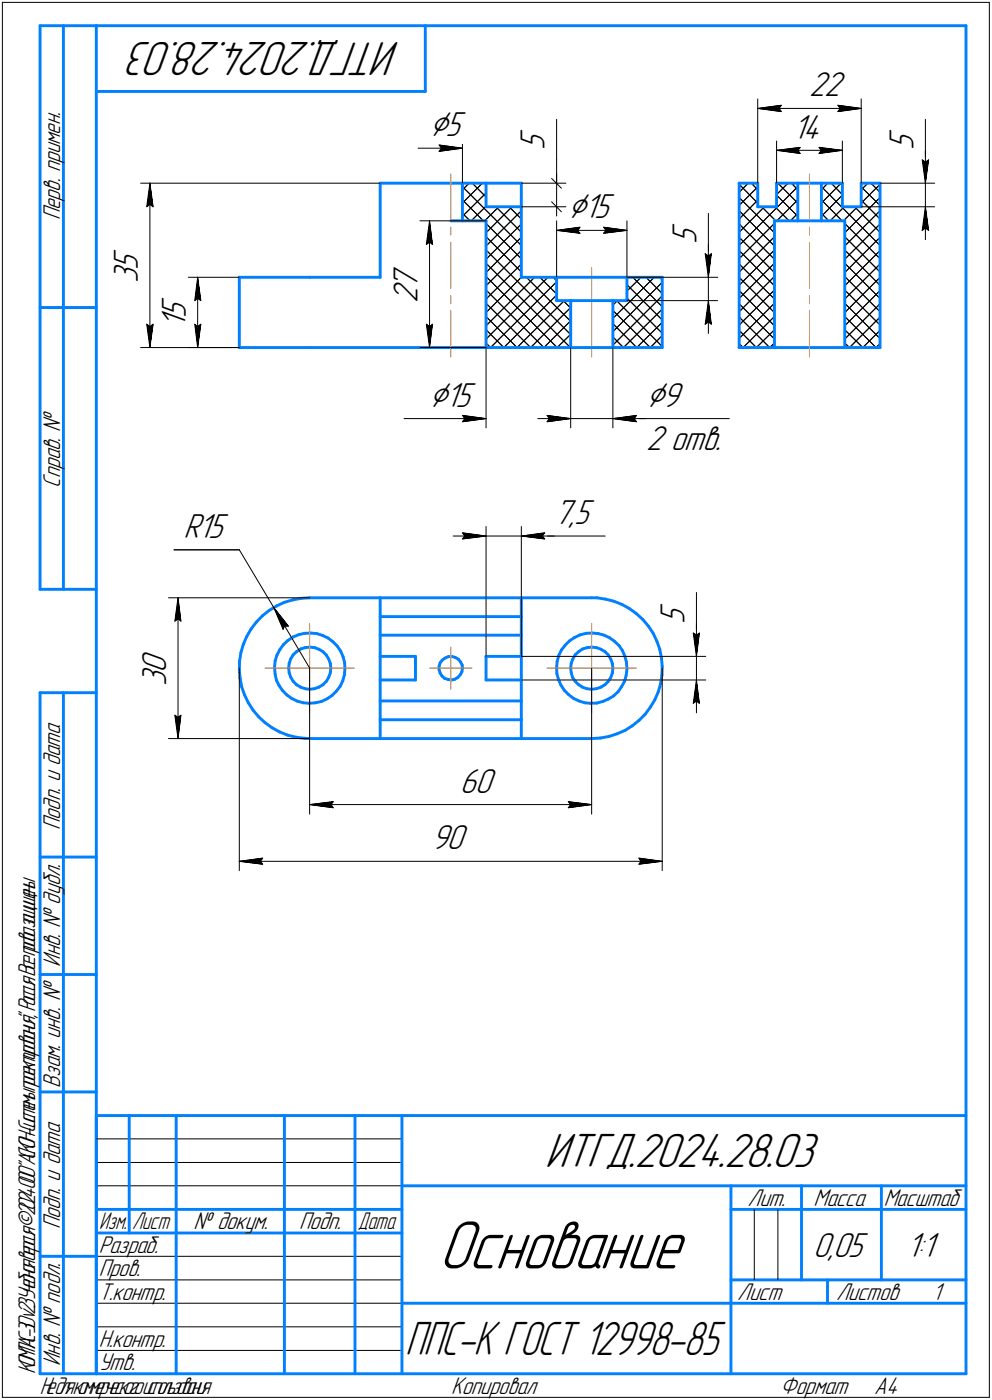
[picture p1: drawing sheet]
<svg xmlns="http://www.w3.org/2000/svg" width="211mm" height="298mm" viewBox="0 0 211 298" stroke-linecap="round" stroke-linejoin="round" font-family="sans-serif">
<defs><g id="words">
<text font-size="15.6" x="93.3" y="270.1">Основание</text>
<g font-size="10.9">
<text x="85.1" y="9" transform="rotate(-180 85.1 9)">ИТГД.2024.28.03</text>
<text x="115.9" y="248.5">ИТГД.2024.28.03</text>
</g>
<text font-size="10.7" x="86.2" y="288.5">ППС-К ГОСТ 12998-85</text>
<g font-size="8.5">
<text x="91.4" y="29">⌀5</text>
<text x="120.8" y="46.5">⌀15</text>
<text x="91.3" y="86.6">⌀15</text>
<text x="137.4" y="86.6">⌀9</text>
</g>
<g font-size="7.8">
<text x="172.1" y="20.5">22</text>
<text x="168.7" y="29.5">14</text>
<text x="115.9" y="32" transform="rotate(-90 115.9 32)">5</text>
<text x="194.3" y="32" transform="rotate(-90 194.3 32)">5</text>
<text x="148.2" y="52" transform="rotate(-90 148.2 52)">5</text>
<text x="29.4" y="57.4" transform="rotate(-90 29.4 57.4)">5</text>
<text x="29.4" y="60.2" transform="rotate(-90 29.4 60.2)">3</text>
<text x="88.8" y="64.6" transform="rotate(-90 88.8 64.6)">2</text>
<text x="88.8" y="61.4" transform="rotate(-90 88.8 61.4)">7</text>
<text x="39.5" y="69.9" transform="rotate(-90 39.5 69.9)">1</text>
<text x="39.5" y="67.8" transform="rotate(-90 39.5 67.8)">5</text>
<text x="137.4" y="95.7">2 отв.</text>
<text x="117.9" y="111.6">7,5</text>
<text x="39" y="114.5">R15</text>
<text x="145.6" y="132.8" transform="rotate(-90 145.6 132.8)">5</text>
<text x="35.3" y="143.4" transform="rotate(-90 35.3 143.4)">0</text>
<text x="35.3" y="146.1" transform="rotate(-90 35.3 146.1)">3</text>
<text x="97.8" y="168.8">60</text>
<text x="91.8" y="180.8">90</text>
<text x="173" y="267.5">0,05</text>
<text x="192.9" y="267.5">1:1</text>
</g>
<g font-size="5.5">
<text x="12.8" y="46.9" transform="rotate(-90 12.8 46.9)">Перв. примен.</text>
<text x="12.8" y="103.8" transform="rotate(-90 12.8 103.8)">Справ. №</text>
<text x="12.8" y="176.7" transform="rotate(-90 12.8 176.7)">Подп. и дата</text>
<text x="12.8" y="205.8" transform="rotate(-90 12.8 205.8)">Инв. № дубл.</text>
<text x="12.8" y="231.6" transform="rotate(-90 12.8 231.6)">Взам. инв. №</text>
<text x="159.1" y="256.8">Лит.</text>
<text x="173.1" y="256.8">Масса</text>
<text x="12.8" y="261.7" transform="rotate(-90 12.8 261.7)">Подп. и дата</text>
<text x="41.2" y="261.8">№ докум.</text>
<text x="63.6" y="261.8">Подп.</text>
<text x="21" y="266.8">Разраб.</text>
<text x="21" y="271.8">Пров.</text>
<text x="21" y="276.8">Т.контр.</text>
<text x="156.9" y="276.8">Лист</text>
<text x="177.9" y="276.8">Листов</text>
<text x="198.4" y="276.8">1</text>
<text x="21" y="286.8">Н.контр.</text>
<text x="12.8" y="290.8" transform="rotate(-90 12.8 290.8)">Инв. № подл.</text>
<text x="21" y="291.8">Утв.</text>
<text x="96" y="296.8">Копировал</text>
<text x="166" y="296.8">Формат</text>
<text x="186" y="296.8">A4</text>
</g>
<g font-size="5.4">
<text x="188" y="256.8">Масштаб</text>
<text x="21.1" y="261.8">Изм.</text>
<text x="28.1" y="261.8">Лист</text>
<text x="76.1" y="261.8">Дата</text>
<text x="7.5" y="292.5" transform="rotate(-90 7.5 292.5)">КОМПАС-3Dv23Учебнаяверсия©2024ООО&quot;АСКОН-Системыпроектирования&quot;,Россия.Всеправазащищены.</text>
<text x="8.5" y="296.7">Недлякоммерческогоиспользования</text>
</g>
</g></defs>
<g fill="none" stroke="#0080ff" stroke-width=".62">
<path d="M8.5 5.5v120zM8.5 5.5h12zM13.5 5.5v120zM20.5 5.5v287zM20.5 5.5h185zM20.5 19.5h70zM90.5 5.5v14zM205.5 5.5v287zM80.9 39h15zM80.9 39v20zM95.9 39h2.5zM98.4 39v8z"/>
<path d="M98.4 39h5zM103.4 39v5zM103.4 39h7.5zM110.9 39v5zM157.3 39h3.9zM157.3 39v35zM161.2 39v5zM165.2 39h4.5zM165.2 39v5zM169.7 39v8zM169.7 39h5.1zM174.8 39v8z"/>
<path d="M174.8 39h4.4zM179.2 39v5zM183.2 39h4zM183.2 39v5zM187.2 39v35zM50.9 59v15zM50.9 59h15zM65.9 59h15zM95.9 47h2.5zM98.4 47h5zM103.4 44h7.5zM103.4 47v27z"/>
<path d="M110.9 44v15zM110.9 59h7.5zM118.4 59v5zM118.4 59h15zM133.4 59h7.5zM133.4 59v5zM140.9 59v15zM161.2 44h4zM164.8 47v27zM164.8 47h4.9zM169.7 47h5.1zM174.8 47h4.9z"/>
<path d="M179.2 44h4zM179.7 47v27zM8.5 65.5h12zM50.9 74h15zM65.9 74h30zM95.9 74h7.5zM103.4 74h18zM118.4 64h3zM121.4 64v10zM121.4 64h9zM121.4 74h9zM130.4 74h10.5z"/>
<path d="M130.4 64v10zM130.4 64h3zM157.3 74h7.5zM164.8 74h14.9zM179.7 74h7.5zM8.5 125.5h12zM51.3 139l-.3 1.8zM51.8 137.2l-.5 1.8zM52.5 135.5l-.7 1.7zM53.4 133.9l-.9 1.6zM54.5 132.5l-1.1 1.4zM55.8 131.1l1.4-1.1z"/>
<path d="M55.8 131.1l-1.3 1.4zM57.2 130l1.6-1zM58.8 129l1.7-.8zM58.9 139.5l-.4 1.2zM59.5 138.3l-.6 1.2zM60.3 137.3l.9-.9zM60.3 137.3l-.8 1zM60.5 128.2l1.8-.5zM61.2 136.4l1.1-.8zM62.3 127.7l1.8-.3zM62.3 135.6l1.3-.5zM62.4 139.4l.7-.7z"/>
<path d="M62.4 139.4l-.5 .9zM63.1 138.7l.9-.5zM63.6 135.1l1.2-.3zM64 138.2l.9-.3zM64.1 127.4l1.8-.1zM64.8 134.8h1.3zM64.9 137.9l1-.1zM65.9 127.3h15zM65.9 137.8l1 .1zM66.1 134.8l1.3 .1zM66.9 137.9l.9 .3zM67.4 134.9l1.2 .4z"/>
<path d="M67.8 138.2l.9 .5zM68.6 135.3l1.2 .6zM68.7 138.7l.7 .8zM69.4 139.5l.5 .8zM69.8 135.9l1 .8zM70.8 136.7l.9 .9zM71.7 137.6l.8 1zM72.5 138.6l.5 1.2zM73 139.8l.3 1.3zM80.9 127.3v4zM80.9 127.3h30zM80.9 135.2v4.6z"/>
<path d="M80.9 135.2h30zM80.9 131.3v3.9zM80.9 131.3h30zM80.9 139.8h7.5zM80.9 139.8v5zM88.4 139.8v5zM95.4 139.8h.7zM96.1 139.8l.8 .2zM96.9 140l.6 .4zM103.4 139.8h7.5zM103.4 139.8v5zM110.9 127.3h15z"/>
<path d="M110.9 127.3v4zM110.9 135.2v4.6zM110.9 131.3v3.9zM110.9 139.8v5zM118.9 139.6l-.4 1.2zM119.4 138.4l-.5 1.2zM120.2 137.4l-.8 1zM121.1 136.5l1.1-.8zM121.1 136.5l-.9 .9zM122.2 135.7l1.2-.5zM122.4 139.4l.7-.7zM122.4 139.4l-.5 .9z"/>
<path d="M123.1 138.7l.9-.5zM123.4 135.2l1.3-.4zM124 138.2l.9-.3zM124.7 134.8h1.3zM124.9 137.9l1-.1zM125.9 127.3h1.1zM125.9 137.8l1 .1zM126 134.8l1.3 .1zM126.9 137.9l.9 .3zM127 127.3l1.8 .3zM127.3 134.9l1.2 .3zM127.8 138.2l.9 .5z"/>
<path d="M128.5 135.2l1.2 .6zM128.7 138.7l.7 .8zM128.8 127.6l1.8 .4zM129.4 139.5l.5 .8zM129.7 135.8l1 .7zM130.6 128l1.7 .7zM130.7 136.5l1 .9zM131.7 137.4l.7 1.1zM132.3 128.7l1.6 .9zM132.4 138.5l.5 1.2zM132.9 139.7l.4 1.2zM133.9 129.6l1.5 1.1z"/>
<path d="M135.4 130.7l1.4 1.2zM136.8 131.9l1.2 1.4zM138 133.3l1 1.5zM139 134.8l.8 1.7zM139.8 136.5l.6 1.8zM140.4 138.3l.3 1.7zM8.5 147.5v145zM8.5 147.5h12zM13.5 147.5v145zM50.9 142.6l.2 1.8zM51 140.8l-.1 1.8zM51.1 144.4l.3 1.8z"/>
<path d="M51.4 146.2l.6 1.8zM52 148l.8 1.6zM52.8 149.6l1 1.6zM53.8 151.2l1.2 1.4zM55 152.6l1.4 1.3zM56.4 153.9l1.5 1zM57.9 154.9l1.6 .9zM58.4 142.2l.1 1.3zM58.4 142v.2zM58.5 143.5l.3 1.3zM58.5 140.7l-.1 1.3zM58.8 144.8l.6 1.2z"/>
<path d="M59.4 146l.7 1zM59.5 155.8l1.7 .7zM60.1 147l1 1zM61.1 148l1 .7zM61.2 156.5l1.8 .5zM61.4 142.2l.1 1.1zM61.5 143.3l.4 .9zM61.5 141.2l-.1 1zM61.9 144.2l.5 .9zM61.9 140.3l-.4 .9zM62.1 148.7l1.2 .6zM62.4 145.1l.7 .7z"/>
<path d="M63 157l1.8 .2zM63.1 145.8l.9 .5zM63.3 149.3l1.2 .3zM64 146.3l.9 .3zM64.5 149.6l1.3 .1zM64.8 157.2l1.1 .1zM64.9 146.6l1 .2zM65.8 149.7l1.3-.1zM65.9 157.3h15zM65.9 146.8l1-.2zM66.9 146.6l.9-.3zM67.1 149.6l1.3-.2z"/>
<path d="M67.8 146.3l.9-.5zM68.4 149.4l1.2-.6zM69.4 145.1l-.7 .7zM69.6 148.8l1.1-.7zM69.9 144.2l-.5 .9zM69.9 140.3l.4 1zM70.3 143.3l-.4 .9zM70.3 141.3l.1 1zM70.4 142.3l-.1 1zM70.7 148.1l.9-.9zM72.4 146.1l-.8 1.1zM72.9 144.9l-.5 1.2z"/>
<path d="M73.3 143.7l-.4 1.2zM73.3 141.1l.1 1.3zM73.4 142.4l-.1 1.3zM80.9 157.3h30zM80.9 153.2v4.1zM80.9 144.8v4.4zM80.9 149.2v4zM80.9 149.2h30zM80.9 153.2h30zM80.9 144.8h7.5zM93.4 142.6l.2 .7zM93.4 141.8v.8z"/>
<path d="M93.6 143.3l.4 .6zM93.6 141.1l-.2 .7zM94 143.9l.6 .5zM94.1 140.5l-.5 .6zM94.1 140.5l.6-.4zM94.6 144.4l.7 .3zM94.7 140.1l.7-.3zM95.3 144.7l.8 .1zM96.1 144.8l.7-.2zM96.8 144.6l.6-.4zM97.5 140.4l.5 .5zM97.9 143.7l-.5 .5z"/>
<path d="M98 140.9l.3 .7zM98.3 143l-.4 .7zM98.3 141.6l.1 .6zM98.4 142.2l-.1 .8zM103.4 144.8h7.5zM110.9 157.3h15zM110.9 153.2v4.1zM110.9 144.8v4.4zM110.9 149.2v4zM118.4 142.1l.1 1.3zM118.5 143.4l.3 1.3zM118.5 140.8l-.1 1.3z"/>
<path d="M118.8 144.7l.5 1.2zM119.3 145.9l.8 1.1zM120.1 147l.9 .9zM121 147.9l1 .8zM121.4 142.2l.1 1.1zM121.5 141.2l-.1 1zM121.5 143.3l.3 .9zM121.8 144.2l.6 .9zM121.9 140.3l-.4 .9zM122 148.7l1.2 .5zM122.4 145.1l.6 .6zM123 145.7l.9 .6z"/>
<path d="M123.2 149.2l1.2 .4zM123.9 146.3l1 .3zM124.4 149.6l1.3 .1zM124.9 146.6l1 .2zM125.7 149.7h1.3zM125.9 157.3l1.8-.2zM125.9 146.8l1-.2zM126.9 146.6l.9-.3zM127 149.7l1.2-.3zM127.7 157.1l1.8-.3zM127.8 146.3l.9-.5zM128.2 149.4l1.2-.6z"/>
<path d="M128.7 145.8l.7-.7zM129.4 148.8l1.2-.6zM129.5 156.8l1.8-.6zM129.9 140.3l.4 1zM129.9 144.3l-.5 .8zM130.3 141.3l.1 .9zM130.3 143.3l-.4 1zM130.4 142.3l-.1 1zM130.4 142.3h.1M130.6 148.2l.9-.9zM131.3 156.2l1.7-.7zM132.2 146.2l-.7 1.1z"/>
<path d="M132.9 145.1l-.7 1.1zM133 155.5l1.5-1zM133.2 143.8l-.3 1.3zM133.3 140.9l.1 1.3zM133.4 142.5l-.2 1.3zM133.4 142.2v.3zM134.5 154.5l1.5-1.1zM137.3 152.1l-1.3 1.3zM138.3 150.6l-1 1.5zM139.3 149l-1 1.6zM140 147.3l-.7 1.7zM140.5 145.6l-.5 1.7z"/>
<path d="M140.7 140l.2 1.9zM140.8 143.7l-.3 1.9zM140.9 141.9l-.1 1.8zM8.5 182.5h12zM8.5 207.5h12zM8.5 232.5h12zM20.5 237.5h185zM20.5 237.5v55zM27.5 237.5v25zM37.5 237.5v55zM60.5 237.5v55zM75.5 237.5v55z"/>
<path d="M85.5 237.5v55zM20.5 257.5h65zM85.5 252.5h120zM155.5 252.5v40zM155.5 257.5h15zM170.5 252.5v20zM170.5 257.5h35zM187.5 252.5v20zM8.5 267.5h12zM20.5 262.5h65zM85.5 277.5h70zM155.5 277.5h50z"/>
<path d="M155.5 272.5h50zM176.1 272.5v5zM8.5 292.5h12zM20.5 292.5h185z"/>
</g>
<g fill="none" stroke="#000" stroke-width=".21">
<path d="M.5 .5v297zM.5 .5h210zM210.5 .5v297zM29.9 39h51zM31.9 39l.7 5zM31.9 39l-.7 5zM31.9 39v35zM89 31.6h9.4zM93.4 32.2l5-.6zM93.4 30.9l.5 .7zM93.4 30.9l5 .7zM93.9 31.6l-.5 .6z"/>
<path d="M98.4 39.7l12.5 12.6zM98.4 29.6v9.4zM100.5 39l2.9 2.9zM103.3 39l.1 .1zM110.9 39h9.5zM117.3 38l2.1 2.1zM118.4 34v5zM118.4 25.4v8.6zM118.4 37v2zM118.4 39v5zM157.3 39.2l3.9 4zM159.9 39l1.3 1.4z"/>
<path d="M161.2 21.1v17.9zM161.2 23.1l5-.7zM161.2 23.1l5 .7zM161.2 23.1h22zM165.2 30v9zM165.2 32l5-.6zM165.2 32l5 .7zM165.2 32h14zM165.5 39l4.2 4.2zM165.7 23.1l.5 .7zM166.2 22.4l-.5 .7zM168.4 39l1.3 1.4z"/>
<path d="M169.7 39.7l-12.4 12.6zM169.7 32l.5 .7zM170.2 31.4l-.5 .6zM174.2 32.7l5-.7zM174.2 31.4l.6 .6zM174.2 31.4l5 .6zM174.8 39.7l12.4 12.6zM174.8 32l-.6 .7zM176.1 39l-1.3 1.4zM176.8 39l2.4 2.4zM178.3 23.8l4.9-.7zM178.3 22.4l.5 .7z"/>
<path d="M178.3 22.4l4.9 .7zM178.8 23.1l-.5 .7zM178.9 39l-4.1 4.2zM179.2 30v9zM183.2 39.8l4 3.9zM183.2 21.1v17.9zM185.3 39l1.9 1.9zM187.2 39h11.7zM196.2 34l.7 .5zM196.2 34l.7 5zM196.9 34v5zM196.9 25.4v8.6z"/>
<path d="M196.9 34.5l.7-.5zM196.9 32v7zM196.9 39v5zM197.6 34l-.7 5zM31.2 44l.7-.5zM31.9 43.5l.7 .5zM40.1 59h10.8zM42.1 59l.6 5zM42.1 59l-.7 5zM42.1 59v15zM89.4 47h14zM90.7 52l.7-.5z"/>
<path d="M91.4 47l.6 5zM91.4 51.5l.6 .5zM91.4 47l-.7 5zM91.4 47v27zM98.4 46.1l5-5zM98.4 43.2l4.2-4.2zM98.4 40.4l1.4-1.4zM98.4 42.6l4.4 4.4zM98.4 45.4l1.6 1.6zM100.2 47l3.2-3.1zM103.1 47l3-3zM103.4 58l7.5-7.5z"/>
<path d="M103.4 55.2l7.5-7.5zM103.4 49.6l5.5-5.6zM103.4 47.6l7.5 7.5zM103.4 50.4l7.5 7.5zM103.4 53.2l18 18zM103.4 56l18 18zM103.4 58.9l15.1 15.1zM105.5 44l5.4 5.4zM108.3 44l2.6 2.6zM110.9 59l-7.5 7.5zM110.9 44.9l-7.5 7.5zM110.9 44h9.5z"/>
<path d="M112 59l9.4 9.4zM114.9 59l3.5 3.6zM117.3 43l2.1 2.1zM117.7 59l.7 .8zM118.4 47v12zM118.4 49.1l5-.7zM118.4 49.1l5 .6zM118.4 49.1h15zM118.4 44v2zM122.9 49.1l.5 .6zM123.4 48.4l-.5 .7zM128.4 49.7l5-.6z"/>
<path d="M128.4 48.4l.5 .7zM128.4 48.4l5 .7zM128.9 49.1l-.5 .6zM133.4 59.2l.1-.2zM133.4 47v12zM133.4 59h19.3zM134.6 59l6.3 6.3zM137.4 59l3.5 3.5zM140.3 59l.6 .6zM150 54l.7 .5zM150 54l.7 5zM150.7 54v5z"/>
<path d="M150.7 45.4v8.6zM150.7 54.5l.6-.5zM150.7 52v7zM150.7 59v5zM151.3 54l-.6 5zM157.3 57.9l7.5-7.5zM157.3 55.1l7.5-7.5zM157.3 43.7l3.9-3.9zM157.3 40.9l1.9-1.9zM157.3 42.1l7.5 7.5zM157.3 44.9l7.5 7.5zM157.3 47.7l7.5 7.5z"/>
<path d="M157.3 50.5l7.5 7.5zM157.3 53.3l7.5 7.5zM157.3 56.2l7.5 7.5zM157.3 59l7.5 7.5zM161.2 42.6l-3.9 4zM162.1 44l2.9 3zM162.6 44l-5.3 5.4zM164.9 44l3 3zM165.2 41.4l2.4-2.4zM165.2 41.5l4.5 4.6zM165.3 47l4.4-4.4zM168.1 47l1.6-1.6z"/>
<path d="M174.8 42.6l4.4 4.4zM174.8 45.4l1.5 1.6zM176.6 47l3-3zM179.2 41.5l-4.4 4.6zM179.4 47l3-3zM179.7 58l7.5-7.5zM179.7 55.2l7.5-7.5zM179.7 52.4l7.5-7.5zM179.7 49.6l7.5-7.5zM179.7 47.6l7.5 7.5zM179.7 50.4l7.5 7.5zM179.7 53.2l7.5 7.5z"/>
<path d="M179.7 56l7.5 7.6zM179.7 58.9l7.5 7.5zM181.8 44l5.4 5.4zM183.2 43.2l4-4zM183.2 40.4l1.4-1.4zM183.2 42.6l4 4zM183.2 44h15.7zM196.2 49.1l.7-.6zM196.9 44l-.7 5.1zM196.9 48.5l.7 .6zM196.9 44l.7 5.1zM196.9 44v7z"/>
<path d="M29.9 74h21zM31.2 69l.7 5zM31.2 69l.7 .5zM31.9 69.5l.7-.5zM32.6 69l-.7 5zM40.1 74h10.8zM41.4 64l.7-.5zM41.4 69l.7 5zM41.4 69l.7 .5zM42.1 63.5l.6 .5zM42.1 69.5l.6-.5zM42.7 69l-.6 5z"/>
<path d="M89.4 74h14zM90.7 69l.7 5zM90.7 69l.7 .5zM91.4 69.5l.6-.5zM92 69l-.6 5zM103.4 72.2l13.2-13.2zM103.4 69.4l10.3-10.4zM103.4 63.7l7.5-7.5zM103.4 60.8l7.5-7.5zM103.4 61.8l12.3 12.2zM103.4 64.6l9.5 9.4zM103.4 67.4l6.6 6.6z"/>
<path d="M103.4 70.2l3.8 3.8zM103.4 73l1 1zM103.4 74v17.1zM104.4 74l14-14zM107.2 74l11.2-11.2zM110 74l10.1-10zM112.9 74l8.5-8.5zM115.7 74l5.7-5.7zM118.5 74l2.9-2.8zM119.8 64l1.6 1.6zM121.4 74h.1M121.4 74v17.1z"/>
<path d="M130.4 73.5l10.5-10.5zM130.4 70.6l10.5-10.5zM130.4 67.8l8.8-8.8zM130.4 66.1l7.9 7.9zM130.4 68.9l5.1 5.1zM130.4 71.7l2.2 2.3zM130.4 74v17.1zM131.2 64l9.7 9.8zM131.3 64l-.9 1zM132.6 74l8.3-8.2zM133.4 62l3-3zM133.4 60.6l7.5 7.5z"/>
<path d="M133.4 63.4l7.5 7.6zM133.4 64h19.3zM135.5 74l5.4-5.4zM138.3 74l2.6-2.5zM150 69l.7-.5zM150.7 64l-.7 5zM150.7 68.5l.6 .5zM150.7 64l.6 5zM150.7 64v7zM157.3 72.1l7.5-7.5zM157.3 69.2l7.5-7.4zM157.3 66.4l7.5-7.5z"/>
<path d="M157.3 63.6l7.5-7.6zM157.3 60.7l7.5-7.5zM157.3 61.9l7.5 7.5zM157.3 64.7l7.5 7.5zM157.3 67.5l6.4 6.5zM157.3 70.3l3.6 3.7zM157.3 73.2l.8 .8zM158.1 74l6.7-6.6zM160.9 74l3.9-3.8zM163.7 74l1.1-1zM179.7 72.2l7.5-7.5zM179.7 69.4l7.5-7.5z"/>
<path d="M179.7 66.5l7.5-7.5zM179.7 63.7l7.5-7.5zM179.7 60.8l7.5-7.5zM179.7 61.8l7.5 7.4zM179.7 64.6l7.5 7.5zM179.7 67.4l6.7 6.6zM179.7 70.2l3.9 3.8zM179.7 73l1 1zM180.7 74l6.5-6.5zM183.6 74l3.6-3.7zM186.4 74l.8-.8zM86 89.1h17.4z"/>
<path d="M98.4 89.8l5-.7zM98.4 88.4l.5 .7zM98.4 88.4l5 .7zM98.9 89.1l-.5 .7zM114.4 89.1h7zM116.4 88.4l5 .7zM116.4 88.4l.5 .7zM116.4 89.8l5-.7zM116.9 89.1l-.5 .7zM121.4 89.1h9zM130.4 89.1h5zM130.4 89.1l5 .7z"/>
<path d="M130.4 89.1l5-.7zM130.4 89.1h7zM134.9 89.1l.5 .7zM135.4 89.1h19.8zM135.4 88.4l-.5 .7zM37 117.1h13.9zM50.9 117.1l7.4 12.3zM96.4 114.1h7zM98.4 113.5l5 .6zM98.4 113.5l.5 .6zM98.4 114.8l5-.7zM98.9 114.1l-.5 .7z"/>
<path d="M103.4 112.1v27.7zM103.4 114.1h7.5zM110.9 114.1h5zM110.9 112.1v27.7zM110.9 114.1l5 .7zM110.9 114.1l5-.6zM110.9 114.1h7zM115.4 114.1l.5 .7zM115.9 113.5l-.5 .6zM115.9 114.1h12.8zM35.8 127.3h30.1zM37.2 132.2l.7-.5z"/>
<path d="M37.9 127.3l.6 4.9zM37.9 131.7l.6 .5zM37.9 127.3l-.7 4.9zM37.9 127.3v30zM58.3 129.4l3.1 3.9zM58.3 129.4l1.9 4.6zM58.3 129.4l7.6 12.8zM60.5 133.3h.9zM60.5 133.3l-.3 .7zM110.9 139.8h39.2zM147.5 134.8l.7 .4zM147.5 134.8l.7 5z"/>
<path d="M148.2 134.8v5zM148.2 126.2v8.6zM148.2 135.2l.6-.4zM148.2 132.8v7zM148.2 139.8v5zM148.8 134.8l-.6 5zM35.8 157.3h30.1zM37.2 152.3l.7 5zM37.2 152.3l.7 .4zM37.9 152.7l.6-.4zM38.5 152.3l-.6 5zM50.9 142.2v43.2z"/>
<path d="M65.9 142.2v31.1zM110.9 144.8h39.2zM125.9 142.2v31.1zM140.9 142.2v43.2zM147.5 149.7l.7-.5zM148.2 144.8l-.7 4.9zM148.2 149.2l.6 .5zM148.2 144.8l.6 4.9zM148.2 144.8v7zM65.9 171.3l5-.6zM65.9 171.3l5 .7zM65.9 171.3h60z"/>
<path d="M70.4 171.3l.5 .7zM70.9 170.7l-.5 .6zM120.9 172l5-.7zM120.9 170.7l.5 .6zM120.9 170.7l5 .6zM121.4 171.3l-.5 .7zM50.9 183.4l5-.7zM50.9 183.4l5 .6zM50.9 183.4h90zM55.4 183.4l.5 .6zM55.9 182.7l-.5 .7zM135.9 184l5-.6z"/>
<path d="M135.9 182.7l.5 .7zM135.9 182.7l5 .7zM136.4 183.4l-.5 .6zM20.5 247.5h65zM20.5 252.5h65zM20.5 242.5h65zM160.5 257.5v15zM165.5 257.5v15zM20.5 267.5h65zM20.5 272.5h65zM20.5 277.5h65zM.5 297.5h210z"/>
<path d="M20.5 282.5h65zM20.5 287.5h65z"/>
</g>
<g fill="none" stroke="#ff8000" stroke-width=".21">
<path d="M95.9 37v9.9zM172.2 37v9.9zM95.9 51.6v9.9zM95.9 48.4v1.7zM125.9 57v19zM172.2 48.4v1.7zM172.2 51.6v9.9zM95.9 66.2v9.8zM95.9 62.9v1.8zM172.2 62.9v1.8zM172.2 66.2v9.8zM65.9 132.8v9.4z"/>
<path d="M95.9 137.8v4.4zM125.9 132.8v9.4zM56.4 142.2h9.5zM65.9 142.2h9.5zM65.9 142.2v9.6zM91.4 142.2h4.5zM95.9 142.2h4.5zM95.9 142.2v4.6zM116.4 142.2h9.5zM125.9 142.2h9.5zM125.9 142.2v9.6z"/>
</g>
<g fill="#fff" stroke="#fff" stroke-width=".21">
<path d="M33.9 63.2h7.2zM33.9 63.2h7.2zM33.9 63.3h7.2zM33.9 63.3h7.2zM33.9 63.4h7.2zM33.9 63.4h7.2zM33.9 63.5h7.2zM33.9 63.6h7.2zM33.9 63.6h7.2zM33.9 63.7h7.2zM33.9 63.7h7.2zM33.9 63.8h7.2zM33.9 63.8h7.2zM33.9 63.9h7.2zM33.9 64h7.2zM33.9 64h7.2zM33.9 64.1h7.2zM33.9 64.1h7.2zM33.9 64.2h7.2zM33.9 64.2h7.2zM33.9 64.3h7.2zM33.9 64.3h7.2zM33.9 64.4h7.2zM33.9 64.5h7.2zM33.9 64.5h7.2zM33.9 64.6h7.2zM33.9 64.6h7.2zM33.9 64.7h7.2zM33.9 64.7h7.2zM33.9 64.8h7.2zM33.9 64.9h7.2zM33.9 64.9h7.2zM33.9 65h7.2zM33.9 65h7.2zM33.9 65.1h7.2zM33.9 65.1h7.2zM33.9 65.2h7.2zM33.9 65.2h7.2zM33.9 65.3h7.2zM33.9 65.4h7.2zM33.9 65.4h7.2zM33.9 65.5h7.2zM33.9 65.5h7.2zM33.9 65.6h7.2zM33.9 65.6h7.2zM33.9 65.7h7.2zM33.9 65.8h7.2zM33.9 65.8h7.2zM33.9 65.9h7.2zM33.9 65.9h7.2zM33.9 66h7.2zM33.9 66h7.2zM33.9 66.1h7.2zM33.9 66.2h7.2zM33.9 66.2h7.2zM33.9 66.3h7.2zM33.9 66.3h7.2zM33.9 66.4h7.2zM33.9 66.4h7.2zM33.9 66.5h7.2zM33.9 66.5h7.2zM33.9 66.6h7.2zM33.9 66.7h7.2zM33.9 66.7h7.2zM33.9 66.8h7.2zM33.9 66.8h7.2zM33.9 66.9h7.2zM33.9 66.9h7.2zM33.9 67h7.2zM33.9 67.1h7.2zM33.9 67.1h7.2zM33.9 67.2h7.2zM33.9 67.2h7.2zM33.9 67.3h7.2zM33.9 67.3h7.2zM33.9 67.4h7.2zM33.9 67.5h7.2zM33.9 67.5h7.2zM33.9 67.6h7.2zM33.9 67.6h7.2zM33.9 67.7h7.2zM33.9 67.7h7.2zM33.9 67.8h7.2zM33.9 67.8h7.2zM33.9 67.9h7.2zM33.9 68h7.2zM33.9 68h7.2zM33.9 68.1h7.2zM33.9 68.1h7.2zM33.9 68.2h7.2zM33.9 68.2h7.2zM33.9 68.3h7.2zM33.9 68.4h7.2zM33.9 68.4h7.2zM33.9 68.5h7.2zM33.9 68.5h7.2zM33.9 68.6h7.2zM33.9 68.6h7.2zM33.9 68.7h7.2zM33.9 68.7h7.2zM33.9 68.8h7.2zM33.9 68.9h7.2zM33.9 68.9h7.2zM33.9 69h7.2zM33.9 69h7.2zM33.9 69.1h7.2zM33.9 69.1h7.2zM33.9 69.2h7.2zM33.9 69.3h7.2zM33.9 69.3h7.2zM33.9 69.4h7.2zM33.9 69.4h7.2zM33.9 69.5h7.2zM33.9 69.5h7.2zM33.9 69.6h7.2zM33.9 69.7h7.2zM33.9 69.7h7.2zM33.9 69.8h7.2zM33.9 69.8h7.2z"/>
<path d="M42 59.2h.2zM42 59.3h.2zM41.9 59.3h.3zM41.9 59.4h.3zM41.9 59.4h.3zM41.9 59.5h.4zM41.9 59.5h.4zM41.8 59.6h.5zM41.8 59.7h.5zM41.8 59.7h.6zM41.8 59.8h.6zM41.8 59.8h.6zM41.7 59.9h.7zM41.7 59.9h.7zM41.7 60h.8zM41.7 60.1h.8zM41.7 60.1h.8zM41.6 60.2h1zM41.6 60.2h1zM41.5 60.3h1.1zM41.5 60.3h1.1zM41.5 60.4h1.2zM41.5 60.5h1.2zM41.5 60.5h1.2zM41.4 60.6h1.3zM41.4 60.6h1.3zM41.4 60.7h1.4zM41.4 60.7h1.4zM41.3 60.8h1.5zM41.3 60.8h1.5zM41.3 60.9h1.5zM41.3 61h1.5zM41.3 61h1.5zM41.3 61.1h1.5zM41.3 61.1h1.5zM41.3 61.2h1.5zM41.3 61.2h1.6zM41.3 61.3h1.6zM41.3 61.4h1.6zM41.3 61.4h1.6zM41.3 61.5h1.6zM41.3 61.5h1.6zM41.3 61.6h1.6zM41.3 61.6h1.7zM41.3 61.7h1.7zM41.2 61.8h1.8zM41.2 61.8h1.8zM41.2 61.9h1.8zM41.2 61.9h1.8zM41.2 62h1.8zM41.2 62h1.8zM41.2 62.1h1.8zM41.2 62.1h1.8zM41.1 62.2h1.9zM41.1 62.3h1.9zM41.1 62.3h1.9zM41.1 62.4h1.9zM41.1 62.4h1.9zM41.1 62.5h2zM41.1 62.5h2zM41.1 62.6h2zM41.1 62.7h2zM41.1 62.7h2zM41.1 62.8h2zM41.1 62.8h2zM41.1 62.9h2zM41.1 62.9h2zM41.1 63h2zM41.1 63h2zM41.1 63.1h2zM41 63.2h2.1zM41 63.2h2.1zM41 63.3h2.1zM41 63.3h2.2zM41 63.4h2.2zM41 63.4h2.2zM41 63.5h2.2zM41 63.6h2.2zM41 63.6h2.2zM41 63.7h2.2zM41 63.7h2.2zM41 63.8h2.2zM41 63.8h2.2zM41 63.9h2.2zM41 64h2.2zM41 64h2.2zM40.9 64.1h2.3zM40.9 64.1h2.4zM40.9 64.2h2.4zM40.9 64.2h2.4zM40.9 64.3h2.4zM40.9 64.3h2.4zM40.9 64.4h2.4zM40.9 64.5h2.4z"/>
<path d="M40.9 68.5h2.4zM40.9 68.6h2.4zM40.9 68.6h2.4zM40.9 68.7h2.4zM40.9 68.7h2.4zM40.9 68.8h2.4zM40.9 68.9h2.4zM40.9 68.9h2.4zM40.9 69h2.3zM41 69h2.2zM41 69.1h2.2zM41 69.1h2.2zM41 69.2h2.2zM41 69.3h2.2zM41 69.3h2.2zM41 69.4h2.2zM41 69.4h2.2zM41 69.5h2.2zM41 69.5h2.2zM41 69.6h2.2zM41 69.7h2.2zM41 69.7h2.2zM41 69.8h2.1zM41 69.8h2.1zM41 69.9h2.1zM41.1 69.9h2zM41.1 70h2zM41.1 70h2zM41.1 70.1h2zM41.1 70.2h2zM41.1 70.2h2zM41.1 70.3h2zM41.1 70.3h2zM41.1 70.4h2zM41.1 70.4h2zM41.1 70.5h2zM41.1 70.6h2zM41.1 70.6h1.9zM41.1 70.7h1.9zM41.1 70.7h1.9zM41.1 70.8h1.9zM41.1 70.8h1.9zM41.2 70.9h1.8zM41.2 71h1.8zM41.2 71h1.8zM41.2 71.1h1.8zM41.2 71.1h1.8zM41.2 71.2h1.8zM41.2 71.2h1.8zM41.2 71.3h1.8zM41.3 71.3h1.7zM41.3 71.4h1.7zM41.3 71.5h1.6zM41.3 71.5h1.6zM41.3 71.6h1.6zM41.3 71.6h1.6zM41.3 71.7h1.6zM41.3 71.7h1.6zM41.3 71.8h1.6zM41.3 71.9h1.5zM41.3 71.9h1.5zM41.3 72h1.5zM41.3 72h1.5zM41.3 72.1h1.5zM41.3 72.1h1.5zM41.3 72.2h1.5zM41.3 72.2h1.5zM41.4 72.3h1.4zM41.4 72.4h1.4zM41.4 72.4h1.3zM41.4 72.5h1.3zM41.5 72.5h1.2zM41.5 72.6h1.2zM41.5 72.6h1.2zM41.5 72.7h1.1zM41.5 72.8h1.1zM41.6 72.8h1zM41.6 72.9h1zM41.7 72.9h.8zM41.7 73h.8zM41.7 73h.8zM41.7 73.1h.7zM41.7 73.2h.7zM41.8 73.2h.6zM41.8 73.3h.6zM41.8 73.3h.6zM41.8 73.4h.5zM41.8 73.4h.5zM41.9 73.5h.4zM41.9 73.5h.4zM41.9 73.6h.3zM41.9 73.7h.3zM41.9 73.7h.3zM42 73.8h.2zM42 73.8h.2z"/>
<path d="M23.8 52.8h7.1zM23.8 52.9h7.1zM23.8 52.9h7.1zM23.8 53h7.1zM23.8 53.1h7.1zM23.8 53.1h7.1zM23.8 53.2h7.1zM23.8 53.2h7.1zM23.8 53.3h7.1zM23.8 53.3h7.1zM23.8 53.4h7.1zM23.8 53.5h7.1zM23.8 53.5h7.1zM23.8 53.6h7.1zM23.8 53.6h7.1zM23.8 53.7h7.1zM23.8 53.7h7.1zM23.8 53.8h7.1zM23.8 53.8h7.1zM23.8 53.9h7.1zM23.8 54h7.1zM23.8 54h7.1zM23.8 54.1h7.1zM23.8 54.1h7.1zM23.8 54.2h7.1zM23.8 54.2h7.1zM23.8 54.3h7.1zM23.8 54.4h7.1zM23.8 54.4h7.1zM23.8 54.5h7.1zM23.8 54.5h7.1zM23.8 54.6h7.1zM23.8 54.6h7.1zM23.8 54.7h7.1zM23.8 54.8h7.1zM23.8 54.8h7.1zM23.8 54.9h7.1zM23.8 54.9h7.1zM23.8 55h7.1zM23.8 55h7.1zM23.8 55.1h7.1zM23.8 55.1h7.1zM23.8 55.2h7.1zM23.8 55.3h7.1zM23.8 55.3h7.1zM23.8 55.4h7.1zM23.8 55.4h7.1zM23.8 55.5h7.1zM23.8 55.5h7.1zM23.8 55.6h7.1zM23.8 55.7h7.1zM23.8 55.7h7.1zM23.8 55.8h7.1zM23.8 55.8h7.1zM23.8 55.9h7.1zM23.8 55.9h7.1zM23.8 56h7.1zM23.8 56h7.1zM23.8 56.1h7.1zM23.8 56.2h7.1zM23.8 56.2h7.1zM23.8 56.3h7.1zM23.8 56.3h7.1zM23.8 56.4h7.1zM23.8 56.4h7.1zM23.8 56.5h7.1zM23.8 56.6h7.1zM23.8 56.6h7.1zM23.8 56.7h7.1zM23.8 56.7h7.1zM23.8 56.8h7.1zM23.8 56.8h7.1zM23.8 56.9h7.1zM23.8 57h7.1zM23.8 57h7.1zM23.8 57.1h7.1zM23.8 57.1h7.1zM23.8 57.2h7.1zM23.8 57.2h7.1zM23.8 57.3h7.1zM23.8 57.3h7.1zM23.8 57.4h7.1zM23.8 57.5h7.1zM23.8 57.5h7.1zM23.8 57.6h7.1zM23.8 57.6h7.1zM23.8 57.7h7.1zM23.8 57.7h7.1zM23.8 57.8h7.1zM23.8 57.9h7.1zM23.8 57.9h7.1zM23.8 58h7.1zM23.8 58h7.1zM23.8 58.1h7.1zM23.8 58.1h7.1zM23.8 58.2h7.1zM23.8 58.3h7.1zM23.8 58.3h7.1zM23.8 58.4h7.1zM23.8 58.4h7.1zM23.8 58.5h7.1zM23.8 58.5h7.1zM23.8 58.6h7.1zM23.8 58.6h7.1zM23.8 58.7h7.1zM23.8 58.8h7.1zM23.8 58.8h7.1zM23.8 58.9h7.1zM23.8 58.9h7.1zM23.8 59h7.1zM23.8 59h7.1zM23.8 59.1h7.1zM23.8 59.2h7.1zM23.8 59.2h7.1zM23.8 59.3h7.1zM23.8 59.3h7.1zM23.8 59.4h7.1zM23.8 59.4h7.1zM23.8 59.5h7.1zM23.8 59.5h7.1zM23.8 59.6h7.1zM23.8 59.7h7.1zM23.8 59.7h7.1zM23.8 59.8h7.1zM23.8 59.8h7.1zM23.8 59.9h7.1zM23.8 59.9h7.1zM23.8 60h7.1zM23.8 60.1h7.1zM23.8 60.1h7.1zM23.8 60.2h7.1z"/>
<path d="M31.8 39.2h.2zM31.8 39.2h.2zM31.8 39.3h.3zM31.8 39.3h.3zM31.8 39.4h.3zM31.7 39.5h.4zM31.7 39.5h.4zM31.7 39.6h.5zM31.7 39.6h.5zM31.7 39.7h.5zM31.6 39.7h.6zM31.6 39.8h.6zM31.6 39.8h.7zM31.6 39.9h.7zM31.6 40h.7zM31.5 40h.8zM31.5 40.1h.8zM31.4 40.1h1zM31.4 40.2h1zM31.4 40.2h1zM31.4 40.3h1.1zM31.4 40.4h1.1zM31.3 40.4h1.2zM31.3 40.5h1.2zM31.3 40.5h1.2zM31.3 40.6h1.3zM31.3 40.6h1.3zM31.2 40.7h1.4zM31.2 40.8h1.4zM31.2 40.8h1.4zM31.2 40.9h1.5zM31.2 40.9h1.5zM31.2 41h1.5zM31.2 41h1.5zM31.2 41.1h1.5zM31.2 41.1h1.5zM31.2 41.2h1.5zM31.1 41.3h1.6zM31.1 41.3h1.6zM31.1 41.4h1.6zM31.1 41.4h1.6zM31.1 41.5h1.6zM31.1 41.5h1.6zM31.1 41.6h1.6zM31 41.7h1.8zM31 41.7h1.8zM31 41.8h1.8zM31 41.8h1.8zM31 41.9h1.8zM31 41.9h1.8zM31 42h1.8zM31 42.1h1.8zM31 42.1h1.9zM31 42.2h1.9zM31 42.2h1.9zM31 42.3h1.9zM31 42.3h1.9zM31 42.4h1.9zM31 42.4h1.9zM30.9 42.5h2zM30.9 42.6h2zM30.9 42.6h2zM30.9 42.7h2zM30.9 42.7h2zM30.9 42.8h2zM30.9 42.8h2zM30.9 42.9h2.1zM30.9 43h2.1zM30.9 43h2.1zM30.9 43.1h2.1zM30.9 43.1h2.1zM30.9 43.2h2.1zM30.9 43.2h2.1zM30.8 43.3h2.2zM30.8 43.3h2.2zM30.8 43.4h2.2zM30.8 43.5h2.2zM30.8 43.5h2.2zM30.8 43.6h2.2zM30.8 43.6h2.2zM30.8 43.7h2.2zM30.8 43.7h2.3zM30.8 43.8h2.3zM30.8 43.9h2.3zM30.8 43.9h2.3zM30.8 44h2.3zM30.8 44h2.3zM30.8 44.1h2.3zM30.7 44.1h2.4zM30.7 44.2h2.4zM30.7 44.3h2.4zM30.7 44.3h2.4zM30.7 44.4h2.4zM30.7 44.4h2.4zM30.7 44.5h2.4z"/>
<path d="M30.6 68.5h2.5zM30.7 68.6h2.4zM30.7 68.6h2.4zM30.7 68.7h2.4zM30.7 68.7h2.4zM30.7 68.8h2.4zM30.7 68.9h2.4zM30.7 68.9h2.4zM30.8 69h2.3zM30.8 69h2.3zM30.8 69.1h2.3zM30.8 69.1h2.3zM30.8 69.2h2.3zM30.8 69.3h2.3zM30.8 69.3h2.3zM30.8 69.4h2.2zM30.8 69.4h2.2zM30.8 69.5h2.2zM30.8 69.5h2.2zM30.8 69.6h2.2zM30.8 69.7h2.2zM30.8 69.7h2.2zM30.8 69.8h2.2zM30.9 69.8h2.1zM30.9 69.9h2.1zM30.9 69.9h2.1zM30.9 70h2.1zM30.9 70h2.1zM30.9 70.1h2.1zM30.9 70.2h2.1zM30.9 70.2h2zM30.9 70.3h2zM30.9 70.3h2zM30.9 70.4h2zM30.9 70.4h2zM30.9 70.5h2zM30.9 70.6h2zM31 70.6h1.9zM31 70.7h1.9zM31 70.7h1.9zM31 70.8h1.9zM31 70.8h1.9zM31 70.9h1.9zM31 71h1.9zM31 71h1.8zM31 71.1h1.8zM31 71.1h1.8zM31 71.2h1.8zM31 71.2h1.8zM31 71.3h1.8zM31 71.3h1.8zM31 71.4h1.8zM31.1 71.5h1.6zM31.1 71.5h1.6zM31.1 71.6h1.6zM31.1 71.6h1.6zM31.1 71.7h1.6zM31.1 71.7h1.6zM31.1 71.8h1.6zM31.2 71.9h1.5zM31.2 71.9h1.5zM31.2 72h1.5zM31.2 72h1.5zM31.2 72.1h1.5zM31.2 72.1h1.5zM31.2 72.2h1.5zM31.2 72.2h1.4zM31.2 72.3h1.4zM31.2 72.4h1.4zM31.3 72.4h1.3zM31.3 72.5h1.3zM31.3 72.5h1.2zM31.3 72.6h1.2zM31.3 72.6h1.2zM31.4 72.7h1.1zM31.4 72.8h1.1zM31.4 72.8h1zM31.4 72.9h1zM31.5 72.9h.8zM31.5 73h.8zM31.5 73h.8zM31.6 73.1h.7zM31.6 73.2h.7zM31.6 73.2h.6zM31.6 73.3h.6zM31.6 73.3h.6zM31.7 73.4h.5zM31.7 73.4h.5zM31.7 73.5h.4zM31.7 73.5h.4zM31.8 73.6h.3zM31.8 73.7h.3zM31.8 73.7h.3zM31.8 73.8h.2zM31.8 73.8h.2z"/>
<path d="M137.4 80.9h8.5zM137.4 80.9h8.5zM137.4 81h8.5zM137.4 81.1h8.5zM137.4 81.1h8.5zM137.4 81.2h8.5zM137.4 81.2h8.5zM137.4 81.3h8.5zM137.4 81.3h8.5zM137.4 81.4h8.5zM137.4 81.4h8.5zM137.4 81.5h8.5zM137.4 81.6h8.5zM137.4 81.6h8.5zM137.4 81.7h8.5zM137.4 81.7h8.5zM137.4 81.8h8.5zM137.4 81.8h8.5zM137.4 81.9h8.5zM137.4 82h8.5zM137.4 82h8.5zM137.4 82.1h8.5zM137.4 82.1h8.5zM137.4 82.2h8.5zM137.4 82.2h8.5zM137.4 82.3h8.5zM137.4 82.4h8.5zM137.4 82.4h8.5zM137.4 82.5h8.5zM137.4 82.5h8.5zM137.4 82.6h8.5zM137.4 82.6h8.5zM137.4 82.7h8.5zM137.4 82.7h8.5zM137.4 82.8h8.5zM137.4 82.9h8.5zM137.4 82.9h8.5zM137.4 83h8.5zM137.4 83h8.5zM137.4 83.1h8.5zM137.4 83.1h8.5zM137.4 83.2h8.5zM137.4 83.3h8.5zM137.4 83.3h8.5zM137.4 83.4h8.5zM137.4 83.4h8.5zM137.4 83.5h8.5zM137.4 83.5h8.5zM137.4 83.6h8.5zM137.4 83.7h8.5zM137.4 83.7h8.5zM137.4 83.8h8.5zM137.4 83.8h8.5zM137.4 83.9h8.5zM137.4 83.9h8.5zM137.4 84h8.5zM137.4 84h8.5zM137.4 84.1h8.5zM137.4 84.2h8.5zM137.4 84.2h8.5zM137.4 84.3h8.5zM137.4 84.3h8.5zM137.4 84.4h8.5zM137.4 84.4h8.5zM137.4 84.5h8.5zM137.4 84.6h8.5zM137.4 84.6h8.5zM137.4 84.7h8.5zM137.4 84.7h8.5zM137.4 84.8h8.5zM137.4 84.8h8.5zM137.4 84.9h8.5zM137.4 84.9h8.5zM137.4 85h8.5zM137.4 85.1h8.5zM137.4 85.1h8.5zM137.4 85.2h8.5zM137.4 85.2h8.5zM137.4 85.3h8.5zM137.4 85.3h8.5zM137.4 85.4h8.5zM137.4 85.5h8.5zM137.4 85.5h8.5zM137.4 85.6h8.5zM137.4 85.6h8.5zM137.4 85.7h8.5zM137.4 85.7h8.5zM137.4 85.8h8.5zM137.4 85.9h8.5zM137.4 85.9h8.5zM137.4 86h8.5zM137.4 86h8.5zM137.4 86.1h8.5zM137.4 86.1h8.5zM137.4 86.2h8.5zM137.4 86.2h8.5zM137.4 86.3h8.5zM137.4 86.4h8.5zM137.4 86.4h8.5zM137.4 86.5h8.5zM137.4 86.5h8.5zM137.4 86.6h8.5zM137.4 86.6h8.5zM137.4 86.7h8.5zM137.4 86.8h8.5zM137.4 86.8h8.5zM137.4 86.9h8.5zM137.4 86.9h8.5zM137.4 87h8.5zM137.4 87h8.5zM137.4 87.1h8.5zM137.4 87.2h8.5zM137.4 87.2h8.5zM137.4 87.3h8.5zM137.4 87.3h8.5zM137.4 87.4h8.5zM137.4 87.4h8.5zM137.4 87.5h8.5zM137.4 87.5h8.5zM137.4 87.6h8.5zM137.4 87.7h8.5zM137.4 87.7h8.5zM137.4 87.8h8.5zM137.4 87.8h8.5zM137.4 87.9h8.5zM137.4 87.9h8.5zM137.4 88h8.5zM137.4 88.1h8.5z"/>
<path d="M137.4 90.1h15.8zM137.4 90.2h15.8zM137.4 90.3h15.8zM137.4 90.3h15.8zM137.4 90.4h15.8zM137.4 90.4h15.8zM137.4 90.5h15.8zM137.4 90.5h15.8zM137.4 90.6h15.8zM137.4 90.6h15.8zM137.4 90.7h15.8zM137.4 90.8h15.8zM137.4 90.8h15.8zM137.4 90.9h15.8zM137.4 90.9h15.8zM137.4 91h15.8zM137.4 91h15.8zM137.4 91.1h15.8zM137.4 91.2h15.8zM137.4 91.2h15.8zM137.4 91.3h15.8zM137.4 91.3h15.8zM137.4 91.4h15.8zM137.4 91.4h15.8zM137.4 91.5h15.8zM137.4 91.6h15.8zM137.4 91.6h15.8zM137.4 91.7h15.8zM137.4 91.7h15.8zM137.4 91.8h15.8zM137.4 91.8h15.8zM137.4 91.9h15.8zM137.4 91.9h15.8zM137.4 92h15.8zM137.4 92.1h15.8zM137.4 92.1h15.8zM137.4 92.2h15.8zM137.4 92.2h15.8zM137.4 92.3h15.8zM137.4 92.3h15.8zM137.4 92.4h15.8zM137.4 92.5h15.8zM137.4 92.5h15.8zM137.4 92.6h15.8zM137.4 92.6h15.8zM137.4 92.7h15.8zM137.4 92.7h15.8zM137.4 92.8h15.8zM137.4 92.9h15.8zM137.4 92.9h15.8zM137.4 93h15.8zM137.4 93h15.8zM137.4 93.1h15.8zM137.4 93.1h15.8zM137.4 93.2h15.8zM137.4 93.2h15.8zM137.4 93.3h15.8zM137.4 93.4h15.8zM137.4 93.4h15.8zM137.4 93.5h15.8zM137.4 93.5h15.8zM137.4 93.6h15.8zM137.4 93.6h15.8zM137.4 93.7h15.8zM137.4 93.8h15.8zM137.4 93.8h15.8zM137.4 93.9h15.8zM137.4 93.9h15.8zM137.4 94h15.8zM137.4 94h15.8zM137.4 94.1h15.8zM137.4 94.1h15.8zM137.4 94.2h15.8zM137.4 94.3h15.8zM137.4 94.3h15.8zM137.4 94.4h15.8zM137.4 94.4h15.8zM137.4 94.5h15.8zM137.4 94.5h15.8zM137.4 94.6h15.8zM137.4 94.7h15.8zM137.4 94.7h15.8zM137.4 94.8h15.8zM137.4 94.8h15.8zM137.4 94.9h15.8zM137.4 94.9h15.8zM137.4 95h15.8zM137.4 95.1h15.8zM137.4 95.1h15.8zM137.4 95.2h15.8zM137.4 95.2h15.8zM137.4 95.3h15.8zM137.4 95.3h15.8zM137.4 95.4h15.8zM137.4 95.4h15.8zM137.4 95.5h15.8zM137.4 95.6h15.8zM137.4 95.6h15.8zM137.4 95.7h15.8zM137.4 95.7h15.8zM137.4 95.8h15.8zM137.4 95.8h15.8zM137.4 95.9h15.8zM137.4 96h15.8zM137.4 96h15.8zM137.4 96.1h15.8zM137.4 96.1h15.8zM137.4 96.2h15.8zM137.4 96.2h15.8zM137.4 96.3h15.8zM137.4 96.4h15.8zM137.4 96.4h15.8zM137.4 96.5h15.8zM137.4 96.5h15.8zM137.4 96.6h15.8zM137.4 96.6h15.8zM137.4 96.7h15.8zM137.4 96.7h15.8zM137.4 96.8h15.8zM137.4 96.9h15.8zM137.4 96.9h15.8zM137.4 97h15.8zM137.4 97h15.8zM137.4 97.1h15.8zM137.4 97.1h15.8zM137.4 97.2h15.8z"/>
<path d="M115.9 87.9h.4zM115.9 88h.8zM115.9 88.1h1.2zM115.9 88.1h1.7zM115.9 88.2h2.1zM115.9 88.2h2.5zM115.9 88.3h2.9zM115.9 88.3h3.3zM115.9 88.4h3.7zM115.9 88.4h3.9zM115.9 88.5h4zM115.9 88.6h4.2zM115.9 88.6h4.3zM115.9 88.7h4.4zM115.9 88.7h4.6zM115.9 88.8h4.7zM115.9 88.8h4.8zM115.9 88.9h5zM115.9 89h5.1zM115.9 89h5.3zM115.9 89.1h5.4zM115.9 89.1h5.5zM115.9 89.2h5.4zM115.9 89.2h5.3zM115.9 89.3h5.1zM115.9 89.4h5zM115.9 89.4h4.8zM115.9 89.5h4.7zM115.9 89.5h4.6zM115.9 89.6h4.4zM115.9 89.6h4.3zM115.9 89.7h4.2zM115.9 89.7h4zM115.9 89.8h3.9zM115.9 89.9h3.7zM115.9 89.9h3.3zM115.9 90h2.9zM115.9 90h2.5zM115.9 90.1h2.1zM115.9 90.1h1.7zM115.9 90.2h1.2zM115.9 90.3h.8zM115.9 90.3h.4z"/>
<path d="M135.5 87.9h.4zM135.1 88h.8zM134.7 88.1h1.2zM134.3 88.1h1.6zM133.9 88.2h2zM133.4 88.2h2.5zM133 88.3h2.9zM132.6 88.3h3.3zM132.2 88.4h3.7zM132.1 88.4h3.8zM132 88.5h3.9zM131.8 88.6h4.1zM131.7 88.6h4.2zM131.5 88.7h4.4zM131.4 88.7h4.5zM131.2 88.8h4.7zM131.1 88.8h4.8zM131 88.9h4.9zM130.8 89h5.1zM130.7 89h5.2zM130.6 89.1h5.3zM130.4 89.1h5.5zM130.6 89.2h5.3zM130.7 89.2h5.2zM130.8 89.3h5.1zM131 89.4h4.9zM131.1 89.4h4.8zM131.2 89.5h4.7zM131.4 89.5h4.5zM131.5 89.6h4.4zM131.7 89.6h4.2zM131.8 89.7h4.1zM132 89.7h3.9zM132.1 89.8h3.8zM132.2 89.9h3.7zM132.6 89.9h3.3zM133 90h2.9zM133.4 90h2.5zM133.9 90.1h2zM134.3 90.1h1.6zM134.7 90.2h1.2zM135.1 90.3h.8zM135.5 90.3h.4z"/>
<path d="M120.8 40.8h10.2zM120.8 40.8h10.2zM120.8 40.9h10.2zM120.8 40.9h10.2zM120.8 41h10.2zM120.8 41h10.2zM120.8 41.1h10.2zM120.8 41.1h10.2zM120.8 41.2h10.2zM120.8 41.3h10.2zM120.8 41.3h10.2zM120.8 41.4h10.2zM120.8 41.4h10.2zM120.8 41.5h10.2zM120.8 41.5h10.2zM120.8 41.6h10.2zM120.8 41.7h10.2zM120.8 41.7h10.2zM120.8 41.8h10.2zM120.8 41.8h10.2zM120.8 41.9h10.2zM120.8 41.9h10.2zM120.8 42h10.2zM120.8 42.1h10.2zM120.8 42.1h10.2zM120.8 42.2h10.2zM120.8 42.2h10.2zM120.8 42.3h10.2zM120.8 42.3h10.2zM120.8 42.4h10.2zM120.8 42.4h10.2zM120.8 42.5h10.2zM120.8 42.6h10.2zM120.8 42.6h10.2zM120.8 42.7h10.2zM120.8 42.7h10.2zM120.8 42.8h10.2zM120.8 42.8h10.2zM120.8 42.9h10.2zM120.8 43h10.2zM120.8 43h10.2zM120.8 43.1h10.2zM120.8 43.1h10.2zM120.8 43.2h10.2zM120.8 43.2h10.2zM120.8 43.3h10.2zM120.8 43.3h10.2zM120.8 43.4h10.2zM120.8 43.5h10.2zM120.8 43.5h10.2zM120.8 43.6h10.2zM120.8 43.6h10.2zM120.8 43.7h10.2zM120.8 43.7h10.2zM120.8 43.8h10.2zM120.8 43.9h10.2zM120.8 43.9h10.2zM120.8 44h10.2zM120.8 44h10.2zM120.8 44.1h10.2zM120.8 44.1h10.2zM120.8 44.2h10.2zM120.8 44.3h10.2zM120.8 44.3h10.2zM120.8 44.4h10.2zM120.8 44.4h10.2zM120.8 44.5h10.2zM120.8 44.5h10.2zM120.8 44.6h10.2zM120.8 44.6h10.2zM120.8 44.7h10.2zM120.8 44.8h10.2zM120.8 44.8h10.2zM120.8 44.9h10.2zM120.8 44.9h10.2zM120.8 45h10.2zM120.8 45h10.2zM120.8 45.1h10.2zM120.8 45.2h10.2zM120.8 45.2h10.2zM120.8 45.3h10.2zM120.8 45.3h10.2zM120.8 45.4h10.2zM120.8 45.4h10.2zM120.8 45.5h10.2zM120.8 45.6h10.2zM120.8 45.6h10.2zM120.8 45.7h10.2zM120.8 45.7h10.2zM120.8 45.8h10.2zM120.8 45.8h10.2zM120.8 45.9h10.2zM120.8 45.9h10.2zM120.8 46h10.2zM120.8 46.1h10.2zM120.8 46.1h10.2zM120.8 46.2h10.2zM120.8 46.2h10.2zM120.8 46.3h10.2zM120.8 46.3h10.2zM120.8 46.4h10.2zM120.8 46.5h10.2zM120.8 46.5h10.2zM120.8 46.6h10.2zM120.8 46.6h10.2zM120.8 46.7h10.2zM120.8 46.7h10.2zM120.8 46.8h10.2zM120.8 46.8h10.2zM120.8 46.9h10.2zM120.8 47h10.2zM120.8 47h10.2zM120.8 47.1h10.2zM120.8 47.1h10.2zM120.8 47.2h10.2zM120.8 47.2h10.2zM120.8 47.3h10.2zM120.8 47.4h10.2zM120.8 47.4h10.2zM120.8 47.5h10.2zM120.8 47.5h10.2zM120.8 47.6h10.2zM120.8 47.6h10.2zM120.8 47.7h10.2zM120.8 47.8h10.2zM120.8 47.8h10.2zM120.8 47.9h10.2zM120.8 47.9h10.2zM120.8 48h10.2z"/>
<path d="M123.4 47.9h.5zM123 47.9h.9zM122.5 48h1.4zM122 48h1.9zM121.6 48.1h2.3zM121.1 48.1h2.8zM120.7 48.2h3.2zM120.2 48.3h3.7zM120.1 48.3h3.8zM119.9 48.4h4zM119.8 48.4h4.1zM119.7 48.5h4.2zM119.5 48.5h4.4zM119.4 48.6h4.5zM119.3 48.7h4.6zM119.2 48.7h4.7zM119.1 48.8h4.8zM118.9 48.8h5zM118.8 48.9h5.1zM118.7 48.9h5.2zM118.6 49h5.3zM118.4 49.1h5.5zM118.6 49.1h5.3zM118.7 49.2h5.2zM118.9 49.2h5zM119 49.3h4.9zM119.1 49.3h4.8zM119.3 49.4h4.6zM119.4 49.4h4.5zM119.5 49.5h4.4zM119.7 49.6h4.2zM119.8 49.6h4.1zM119.9 49.7h4zM120.1 49.7h3.8zM120.2 49.8h3.7zM120.7 49.8h3.2zM121.1 49.9h2.8zM121.6 50h2.3zM122 50h1.9zM122.5 50.1h1.4zM123 50.1h.9zM123.4 50.2h.5z"/>
<path d="M127.9 47.9h.5zM127.9 47.9h1zM127.9 48h1.4zM127.9 48h1.9zM127.9 48.1h2.4zM127.9 48.1h2.8zM127.9 48.2h3.3zM127.9 48.3h3.7zM127.9 48.3h3.9zM127.9 48.4h4zM127.9 48.4h4.1zM127.9 48.5h4.2zM127.9 48.5h4.4zM127.9 48.6h4.5zM127.9 48.7h4.6zM127.9 48.7h4.7zM127.9 48.8h4.9zM127.9 48.8h5zM127.9 48.9h5.1zM127.9 48.9h5.3zM127.9 49h5.4zM127.9 49.1h5.5zM127.9 49.1h5.4zM127.9 49.2h5.3zM127.9 49.2h5.1zM127.9 49.3h5zM127.9 49.3h4.9zM127.9 49.4h4.7zM127.9 49.4h4.6zM127.9 49.5h4.4zM127.9 49.6h4.3zM127.9 49.6h4.2zM127.9 49.7h4zM127.9 49.7h3.9zM127.9 49.8h3.7zM127.9 49.8h3.3zM127.9 49.9h2.8zM127.9 50h2.4zM127.9 50h1.9zM127.9 50.1h1.4zM127.9 50.1h1zM127.9 50.2h.5z"/>
<path d="M142.6 47.4h7.1zM142.6 47.5h7.1zM142.6 47.5h7.1zM142.6 47.6h7.1zM142.6 47.6h7.1zM142.6 47.7h7.1zM142.6 47.8h7.1zM142.6 47.8h7.1zM142.6 47.9h7.1zM142.6 47.9h7.1zM142.6 48h7.1zM142.6 48h7.1zM142.6 48.1h7.1zM142.6 48.1h7.1zM142.6 48.2h7.1zM142.6 48.3h7.1zM142.6 48.3h7.1zM142.6 48.4h7.1zM142.6 48.4h7.1zM142.6 48.5h7.1zM142.6 48.5h7.1zM142.6 48.6h7.1zM142.6 48.7h7.1zM142.6 48.7h7.1zM142.6 48.8h7.1zM142.6 48.8h7.1zM142.6 48.9h7.1zM142.6 48.9h7.1zM142.6 49h7.1zM142.6 49.1h7.1zM142.6 49.1h7.1zM142.6 49.2h7.1zM142.6 49.2h7.1zM142.6 49.3h7.1zM142.6 49.3h7.1zM142.6 49.4h7.1zM142.6 49.4h7.1zM142.6 49.5h7.1zM142.6 49.6h7.1zM142.6 49.6h7.1zM142.6 49.7h7.1zM142.6 49.7h7.1zM142.6 49.8h7.1zM142.6 49.8h7.1zM142.6 49.9h7.1zM142.6 50h7.1zM142.6 50h7.1zM142.6 50.1h7.1zM142.6 50.1h7.1zM142.6 50.2h7.1zM142.6 50.2h7.1zM142.6 50.3h7.1zM142.6 50.3h7.1zM142.6 50.4h7.1zM142.6 50.5h7.1zM142.6 50.5h7.1zM142.6 50.6h7.1zM142.6 50.6h7.1zM142.6 50.7h7.1zM142.6 50.7h7.1zM142.6 50.8h7.1zM142.6 50.9h7.1zM142.6 50.9h7.1zM142.6 51h7.1zM142.6 51h7.1zM142.6 51.1h7.1zM142.6 51.1h7.1zM142.6 51.2h7.1zM142.6 51.3h7.1zM142.6 51.3h7.1zM142.6 51.4h7.1zM142.6 51.4h7.1zM142.6 51.5h7.1zM142.6 51.5h7.1zM142.6 51.6h7.1zM142.6 51.6h7.1zM142.6 51.7h7.1zM142.6 51.8h7.1zM142.6 51.8h7.1zM142.6 51.9h7.1zM142.6 51.9h7.1zM142.6 52h7.1z"/>
<path d="M149.5 53.5h2.4zM149.5 53.6h2.4zM149.5 53.6h2.4zM149.5 53.7h2.4zM149.5 53.7h2.4zM149.5 53.8h2.4zM149.5 53.8h2.4zM149.5 53.9h2.4zM149.6 54h2.3zM149.6 54h2.2zM149.6 54.1h2.2zM149.6 54.1h2.2zM149.6 54.2h2.2zM149.6 54.2h2.2zM149.6 54.3h2.2zM149.6 54.4h2.2zM149.6 54.4h2.2zM149.6 54.5h2.2zM149.6 54.5h2.2zM149.6 54.6h2.2zM149.6 54.6h2.2zM149.6 54.7h2.2zM149.6 54.8h2.2zM149.7 54.8h2.1zM149.7 54.9h2.1zM149.7 54.9h2zM149.7 55h2zM149.7 55h2zM149.7 55.1h2zM149.7 55.1h2zM149.7 55.2h2zM149.7 55.3h2zM149.7 55.3h2zM149.7 55.4h2zM149.7 55.4h2zM149.7 55.5h2zM149.7 55.5h2zM149.8 55.6h1.9zM149.8 55.7h1.9zM149.8 55.7h1.9zM149.8 55.8h1.9zM149.8 55.8h1.9zM149.8 55.9h1.8zM149.8 55.9h1.8zM149.8 56h1.8zM149.9 56h1.7zM149.9 56.1h1.7zM149.9 56.2h1.7zM149.9 56.2h1.7zM149.9 56.3h1.7zM149.9 56.3h1.7zM149.9 56.4h1.7zM149.9 56.4h1.7zM149.9 56.5h1.7zM149.9 56.6h1.7zM149.9 56.6h1.7zM149.9 56.7h1.7zM149.9 56.7h1.7zM149.9 56.8h1.6zM150 56.8h1.5zM150 56.9h1.5zM150 57h1.5zM150 57h1.5zM150 57.1h1.5zM150 57.1h1.5zM150 57.2h1.5zM150 57.2h1.4zM150 57.3h1.4zM150 57.3h1.4zM150.1 57.4h1.3zM150.1 57.5h1.3zM150.1 57.5h1.2zM150.1 57.6h1.2zM150.1 57.6h1.2zM150.2 57.7h1.1zM150.2 57.7h1.1zM150.3 57.8h.9zM150.3 57.9h.9zM150.3 57.9h.9zM150.3 58h.9zM150.3 58h.9zM150.4 58.1h.7zM150.4 58.1h.7zM150.4 58.2h.7zM150.4 58.3h.6zM150.4 58.3h.6zM150.5 58.4h.5zM150.5 58.4h.5zM150.5 58.5h.5zM150.5 58.5h.4zM150.5 58.6h.4zM150.6 58.6h.3zM150.6 58.7h.3zM150.6 58.8h.3zM150.7 58.8h.1zM150.7 58.9h.1z"/>
<path d="M150.7 64.2h.1zM150.7 64.2h.1zM150.6 64.3h.3zM150.6 64.3h.3zM150.6 64.4h.3zM150.5 64.5h.4zM150.5 64.5h.4zM150.5 64.6h.5zM150.5 64.6h.5zM150.5 64.7h.5zM150.4 64.7h.6zM150.4 64.8h.6zM150.4 64.9h.7zM150.4 64.9h.7zM150.4 65h.7zM150.3 65h.9zM150.3 65.1h.9zM150.3 65.1h.9zM150.3 65.2h.9zM150.3 65.2h.9zM150.2 65.3h1.1zM150.2 65.4h1.1zM150.1 65.4h1.2zM150.1 65.5h1.2zM150.1 65.5h1.2zM150.1 65.6h1.3zM150.1 65.6h1.3zM150 65.7h1.4zM150 65.8h1.4zM150 65.8h1.4zM150 65.9h1.5zM150 65.9h1.5zM150 66h1.5zM150 66h1.5zM150 66.1h1.5zM150 66.2h1.5zM150 66.2h1.5zM149.9 66.3h1.6zM149.9 66.3h1.7zM149.9 66.4h1.7zM149.9 66.4h1.7zM149.9 66.5h1.7zM149.9 66.5h1.7zM149.9 66.6h1.7zM149.9 66.7h1.7zM149.9 66.7h1.7zM149.9 66.8h1.7zM149.9 66.8h1.7zM149.9 66.9h1.7zM149.9 66.9h1.7zM149.9 67h1.7zM149.8 67.1h1.8zM149.8 67.1h1.8zM149.8 67.2h1.8zM149.8 67.2h1.9zM149.8 67.3h1.9zM149.8 67.3h1.9zM149.8 67.4h1.9zM149.8 67.5h1.9zM149.7 67.5h2zM149.7 67.6h2zM149.7 67.6h2zM149.7 67.7h2zM149.7 67.7h2zM149.7 67.8h2zM149.7 67.8h2zM149.7 67.9h2zM149.7 68h2zM149.7 68h2zM149.7 68.1h2zM149.7 68.1h2zM149.7 68.2h2.1zM149.7 68.2h2.1zM149.6 68.3h2.2zM149.6 68.4h2.2zM149.6 68.4h2.2zM149.6 68.5h2.2zM149.6 68.5h2.2zM149.6 68.6h2.2zM149.6 68.6h2.2zM149.6 68.7h2.2zM149.6 68.7h2.2zM149.6 68.8h2.2zM149.6 68.9h2.2zM149.6 68.9h2.2zM149.6 69h2.2zM149.6 69h2.2zM149.6 69.1h2.3zM149.5 69.1h2.4zM149.5 69.2h2.4zM149.5 69.3h2.4zM149.5 69.3h2.4zM149.5 69.4h2.4zM149.5 69.4h2.4zM149.5 69.5h2.4z"/>
<path d="M91.3 80.9h10.2zM91.3 80.9h10.2zM91.3 81h10.2zM91.3 81.1h10.2zM91.3 81.1h10.2zM91.3 81.2h10.2zM91.3 81.2h10.2zM91.3 81.3h10.2zM91.3 81.3h10.2zM91.3 81.4h10.2zM91.3 81.4h10.2zM91.3 81.5h10.2zM91.3 81.6h10.2zM91.3 81.6h10.2zM91.3 81.7h10.2zM91.3 81.7h10.2zM91.3 81.8h10.2zM91.3 81.8h10.2zM91.3 81.9h10.2zM91.3 82h10.2zM91.3 82h10.2zM91.3 82.1h10.2zM91.3 82.1h10.2zM91.3 82.2h10.2zM91.3 82.2h10.2zM91.3 82.3h10.2zM91.3 82.4h10.2zM91.3 82.4h10.2zM91.3 82.5h10.2zM91.3 82.5h10.2zM91.3 82.6h10.2zM91.3 82.6h10.2zM91.3 82.7h10.2zM91.3 82.7h10.2zM91.3 82.8h10.2zM91.3 82.9h10.2zM91.3 82.9h10.2zM91.3 83h10.2zM91.3 83h10.2zM91.3 83.1h10.2zM91.3 83.1h10.2zM91.3 83.2h10.2zM91.3 83.3h10.2zM91.3 83.3h10.2zM91.3 83.4h10.2zM91.3 83.4h10.2zM91.3 83.5h10.2zM91.3 83.5h10.2zM91.3 83.6h10.2zM91.3 83.7h10.2zM91.3 83.7h10.2zM91.3 83.8h10.2zM91.3 83.8h10.2zM91.3 83.9h10.2zM91.3 83.9h10.2zM91.3 84h10.2zM91.3 84h10.2zM91.3 84.1h10.2zM91.3 84.2h10.2zM91.3 84.2h10.2zM91.3 84.3h10.2zM91.3 84.3h10.2zM91.3 84.4h10.2zM91.3 84.4h10.2zM91.3 84.5h10.2zM91.3 84.6h10.2zM91.3 84.6h10.2zM91.3 84.7h10.2zM91.3 84.7h10.2zM91.3 84.8h10.2zM91.3 84.8h10.2zM91.3 84.9h10.2zM91.3 84.9h10.2zM91.3 85h10.2zM91.3 85.1h10.2zM91.3 85.1h10.2zM91.3 85.2h10.2zM91.3 85.2h10.2zM91.3 85.3h10.2zM91.3 85.3h10.2zM91.3 85.4h10.2zM91.3 85.5h10.2zM91.3 85.5h10.2zM91.3 85.6h10.2zM91.3 85.6h10.2zM91.3 85.7h10.2zM91.3 85.7h10.2zM91.3 85.8h10.2zM91.3 85.9h10.2zM91.3 85.9h10.2zM91.3 86h10.2zM91.3 86h10.2zM91.3 86.1h10.2zM91.3 86.1h10.2zM91.3 86.2h10.2zM91.3 86.2h10.2zM91.3 86.3h10.2zM91.3 86.4h10.2zM91.3 86.4h10.2zM91.3 86.5h10.2zM91.3 86.5h10.2zM91.3 86.6h10.2zM91.3 86.6h10.2zM91.3 86.7h10.2zM91.3 86.8h10.2zM91.3 86.8h10.2zM91.3 86.9h10.2zM91.3 86.9h10.2zM91.3 87h10.2zM91.3 87h10.2zM91.3 87.1h10.2zM91.3 87.2h10.2zM91.3 87.2h10.2zM91.3 87.3h10.2zM91.3 87.3h10.2zM91.3 87.4h10.2zM91.3 87.4h10.2zM91.3 87.5h10.2zM91.3 87.5h10.2zM91.3 87.6h10.2zM91.3 87.7h10.2zM91.3 87.7h10.2zM91.3 87.8h10.2zM91.3 87.8h10.2zM91.3 87.9h10.2zM91.3 87.9h10.2zM91.3 88h10.2zM91.3 88.1h10.2zM91.3 88.1h10.2z"/>
<path d="M97.9 87.9h.4zM97.9 88h.8zM97.9 88.1h1.2zM97.9 88.1h1.7zM97.9 88.2h2.1zM97.9 88.2h2.5zM97.9 88.3h2.9zM97.9 88.3h3.3zM97.9 88.4h3.7zM97.9 88.4h3.9zM97.9 88.5h4zM97.9 88.6h4.2zM97.9 88.6h4.3zM97.9 88.7h4.4zM97.9 88.7h4.5zM97.9 88.8h4.7zM97.9 88.8h4.8zM97.9 88.9h5zM97.9 89h5.1zM97.9 89h5.3zM97.9 89.1h5.4zM97.9 89.1h5.5zM97.9 89.2h5.4zM97.9 89.2h5.3zM97.9 89.3h5.1zM97.9 89.4h5zM97.9 89.4h4.8zM97.9 89.5h4.7zM97.9 89.5h4.5zM97.9 89.6h4.4zM97.9 89.6h4.3zM97.9 89.7h4.2zM97.9 89.7h4zM97.9 89.8h3.9zM97.9 89.9h3.7zM97.9 89.9h3.3zM97.9 90h2.9zM97.9 90h2.5zM97.9 90.1h2.1zM97.9 90.1h1.7zM97.9 90.2h1.2zM97.9 90.3h.8zM97.9 90.3h.4z"/>
<path d="M91.4 23.3h8zM91.4 23.4h8zM91.4 23.4h8zM91.4 23.5h8zM91.4 23.5h8zM91.4 23.6h8zM91.4 23.7h8zM91.4 23.7h8zM91.4 23.8h8zM91.4 23.8h8zM91.4 23.9h8zM91.4 23.9h8zM91.4 24h8zM91.4 24h8zM91.4 24.1h8zM91.4 24.2h8zM91.4 24.2h8zM91.4 24.3h8zM91.4 24.3h8zM91.4 24.4h8zM91.4 24.4h8zM91.4 24.5h8zM91.4 24.6h8zM91.4 24.6h8zM91.4 24.7h8zM91.4 24.7h8zM91.4 24.8h8zM91.4 24.8h8zM91.4 24.9h8zM91.4 24.9h8zM91.4 25h8zM91.4 25.1h8zM91.4 25.1h8zM91.4 25.2h8zM91.4 25.2h8zM91.4 25.3h8zM91.4 25.3h8zM91.4 25.4h8zM91.4 25.5h8zM91.4 25.5h8zM91.4 25.6h8zM91.4 25.6h8zM91.4 25.7h8zM91.4 25.7h8zM91.4 25.8h8zM91.4 25.9h8zM91.4 25.9h8zM91.4 26h8zM91.4 26h8zM91.4 26.1h8zM91.4 26.1h8zM91.4 26.2h8zM91.4 26.2h8zM91.4 26.3h8zM91.4 26.4h8zM91.4 26.4h8zM91.4 26.5h8zM91.4 26.5h8zM91.4 26.6h8zM91.4 26.6h8zM91.4 26.7h8zM91.4 26.8h8zM91.4 26.8h8zM91.4 26.9h8zM91.4 26.9h8zM91.4 27h8zM91.4 27h8zM91.4 27.1h8zM91.4 27.1h8zM91.4 27.2h8zM91.4 27.3h8zM91.4 27.3h8zM91.4 27.4h8zM91.4 27.4h8zM91.4 27.5h8zM91.4 27.5h8zM91.4 27.6h8zM91.4 27.7h8zM91.4 27.7h8zM91.4 27.8h8zM91.4 27.8h8zM91.4 27.9h8zM91.4 27.9h8zM91.4 28h8zM91.4 28.1h8zM91.4 28.1h8zM91.4 28.2h8zM91.4 28.2h8zM91.4 28.3h8zM91.4 28.3h8zM91.4 28.4h8zM91.4 28.4h8zM91.4 28.5h8zM91.4 28.6h8zM91.4 28.6h8zM91.4 28.7h8zM91.4 28.7h8zM91.4 28.8h8zM91.4 28.8h8zM91.4 28.9h8zM91.4 29h8zM91.4 29h8zM91.4 29.1h8zM91.4 29.1h8zM91.4 29.2h8zM91.4 29.2h8zM91.4 29.3h8zM91.4 29.4h8zM91.4 29.4h8zM91.4 29.5h8zM91.4 29.5h8zM91.4 29.6h8zM91.4 29.6h8zM91.4 29.7h8zM91.4 29.7h8zM91.4 29.8h8zM91.4 29.9h8zM91.4 29.9h8zM91.4 30h8zM91.4 30h8zM91.4 30.1h8zM91.4 30.1h8zM91.4 30.2h8zM91.4 30.3h8zM91.4 30.3h8zM91.4 30.4h8zM91.4 30.4h8zM91.4 30.5h8zM91.4 30.5h8z"/>
<path d="M92.9 30.4h.5zM92.9 30.4h.9zM92.9 30.5h1.2zM92.9 30.5h1.7zM92.9 30.6h2.1zM92.9 30.6h2.5zM92.9 30.7h2.9zM92.9 30.8h3.3zM92.9 30.8h3.7zM92.9 30.9h3.9zM92.9 30.9h4zM92.9 31h4.2zM92.9 31h4.3zM92.9 31.1h4.4zM92.9 31.2h4.6zM92.9 31.2h4.7zM92.9 31.3h4.9zM92.9 31.3h5zM92.9 31.4h5.1zM92.9 31.4h5.3zM92.9 31.5h5.4zM92.9 31.6h5.5zM92.9 31.6h5.4zM92.9 31.7h5.3zM92.9 31.7h5.1zM92.9 31.8h5zM92.9 31.8h4.9zM92.9 31.9h4.7zM92.9 31.9h4.6zM92.9 32h4.4zM92.9 32.1h4.3zM92.9 32.1h4.2zM92.9 32.2h4zM92.9 32.2h3.9zM92.9 32.3h3.7zM92.9 32.3h3.3zM92.9 32.4h2.9zM92.9 32.5h2.5zM92.9 32.5h2.1zM92.9 32.6h1.7zM92.9 32.6h1.2zM92.9 32.7h.9zM92.9 32.7h.5z"/>
<path d="M83.3 56.4h7.1zM83.3 56.5h7.1zM83.3 56.6h7.1zM83.3 56.6h7.1zM83.3 56.7h7.1zM83.3 56.7h7.1zM83.3 56.8h7.1zM83.3 56.8h7.1zM83.3 56.9h7.1zM83.3 57h7.1zM83.3 57h7.1zM83.3 57.1h7.1zM83.3 57.1h7.1zM83.3 57.2h7.1zM83.3 57.2h7.1zM83.3 57.3h7.1zM83.3 57.3h7.1zM83.3 57.4h7.1zM83.3 57.5h7.1zM83.3 57.5h7.1zM83.3 57.6h7.1zM83.3 57.6h7.1zM83.3 57.7h7.1zM83.3 57.7h7.1zM83.3 57.8h7.1zM83.3 57.9h7.1zM83.3 57.9h7.1zM83.3 58h7.1zM83.3 58h7.1zM83.3 58.1h7.1zM83.3 58.1h7.1zM83.3 58.2h7.1zM83.3 58.3h7.1zM83.3 58.3h7.1zM83.3 58.4h7.1zM83.3 58.4h7.1zM83.3 58.5h7.1zM83.3 58.5h7.1zM83.3 58.6h7.1zM83.3 58.6h7.1zM83.3 58.7h7.1zM83.3 58.8h7.1zM83.3 58.8h7.1zM83.3 58.9h7.1zM83.3 58.9h7.1zM83.3 59h7.1zM83.3 59h7.1zM83.3 59.1h7.1zM83.3 59.2h7.1zM83.3 59.2h7.1zM83.3 59.3h7.1zM83.3 59.3h7.1zM83.3 59.4h7.1zM83.3 59.4h7.1zM83.3 59.5h7.1zM83.3 59.5h7.1zM83.3 59.6h7.1zM83.3 59.7h7.1zM83.3 59.7h7.1zM83.3 59.8h7.1zM83.3 59.8h7.1zM83.3 59.9h7.1zM83.3 59.9h7.1zM83.3 60h7.1zM83.3 60.1h7.1zM83.3 60.1h7.1zM83.3 60.2h7.1zM83.3 60.2h7.1zM83.3 60.3h7.1zM83.3 60.3h7.1zM83.3 60.4h7.1zM83.3 60.5h7.1zM83.3 60.5h7.1zM83.3 60.6h7.1zM83.3 60.6h7.1zM83.3 60.7h7.1zM83.3 60.7h7.1zM83.3 60.8h7.1zM83.3 60.8h7.1zM83.3 60.9h7.1zM83.3 61h7.1zM83.3 61h7.1zM83.3 61.1h7.1zM83.3 61.1h7.1zM83.3 61.2h7.1zM83.3 61.2h7.1zM83.3 61.3h7.1zM83.3 61.4h7.1zM83.3 61.4h7.1zM83.3 61.5h7.1zM83.3 61.5h7.1zM83.3 61.6h7.1zM83.3 61.6h7.1zM83.3 61.7h7.1zM83.3 61.8h7.1zM83.3 61.8h7.1zM83.3 61.9h7.1zM83.3 61.9h7.1zM83.3 62h7.1zM83.3 62h7.1zM83.3 62.1h7.1zM83.3 62.1h7.1zM83.3 62.2h7.1zM83.3 62.3h7.1zM83.3 62.3h7.1zM83.3 62.4h7.1zM83.3 62.4h7.1zM83.3 62.5h7.1zM83.3 62.5h7.1zM83.3 62.6h7.1zM83.3 62.7h7.1zM83.3 62.7h7.1zM83.3 62.8h7.1zM83.3 62.8h7.1zM83.3 62.9h7.1zM83.3 62.9h7.1zM83.3 63h7.1zM83.3 63h7.1zM83.3 63.1h7.1zM83.3 63.2h7.1zM83.3 63.2h7.1zM83.3 63.3h7.1zM83.3 63.3h7.1zM83.3 63.4h7.1zM83.3 63.4h7.1zM83.3 63.5h7.1zM83.3 63.6h7.1zM83.3 63.6h7.1zM83.3 63.7h7.1zM83.3 63.7h7.1zM83.3 63.8h7.1zM83.3 63.8h7.1zM83.3 63.9h7.1zM83.3 64h7.1zM83.3 64h7.1zM83.3 64.1h7.1zM83.3 64.1h7.1zM83.3 64.2h7.1zM83.3 64.2h7.1zM83.3 64.3h7.1zM83.3 64.3h7.1zM83.3 64.4h7.1zM83.3 64.5h7.1zM83.3 64.5h7.1zM83.3 64.6h7.1z"/>
<path d="M91.3 47.2h.2zM91.3 47.2h.2zM91.3 47.3h.3zM91.3 47.4h.3zM91.3 47.4h.3zM91.2 47.5h.4zM91.2 47.5h.4zM91.2 47.6h.5zM91.2 47.6h.5zM91.2 47.7h.5zM91.1 47.8h.6zM91.1 47.8h.6zM91 47.9h.8zM91 47.9h.8zM91 48h.8zM91 48h.8zM91 48.1h.8zM90.9 48.1h1zM90.9 48.2h1zM90.9 48.3h1zM90.9 48.3h1zM90.9 48.4h1zM90.8 48.4h1.2zM90.8 48.5h1.2zM90.8 48.5h1.2zM90.8 48.6h1.3zM90.8 48.7h1.3zM90.7 48.7h1.4zM90.7 48.8h1.4zM90.6 48.8h1.5zM90.6 48.9h1.6zM90.6 48.9h1.6zM90.6 49h1.6zM90.6 49.1h1.6zM90.6 49.1h1.6zM90.6 49.2h1.6zM90.6 49.2h1.6zM90.6 49.3h1.6zM90.6 49.3h1.6zM90.6 49.4h1.6zM90.6 49.4h1.6zM90.6 49.5h1.6zM90.6 49.6h1.6zM90.6 49.6h1.6zM90.5 49.7h1.7zM90.5 49.7h1.7zM90.5 49.8h1.8zM90.5 49.8h1.8zM90.5 49.9h1.8zM90.5 50h1.8zM90.5 50h1.8zM90.5 50.1h1.8zM90.5 50.1h1.8zM90.5 50.2h1.8zM90.5 50.2h1.8zM90.5 50.3h1.8zM90.5 50.3h1.8zM90.5 50.4h1.8zM90.5 50.5h1.8zM90.4 50.5h1.9zM90.4 50.6h1.9zM90.4 50.6h1.9zM90.4 50.7h1.9zM90.4 50.7h2zM90.4 50.8h2zM90.4 50.9h2zM90.4 50.9h2zM90.4 51h2zM90.4 51h2zM90.4 51.1h2zM90.4 51.1h2zM90.4 51.2h2.1zM90.4 51.3h2.1zM90.3 51.3h2.2zM90.3 51.4h2.2zM90.3 51.4h2.2zM90.3 51.5h2.2zM90.3 51.5h2.2zM90.3 51.6h2.2zM90.3 51.6h2.2zM90.3 51.7h2.2zM90.3 51.8h2.2zM90.3 51.8h2.2zM90.3 51.9h2.2zM90.3 51.9h2.2zM90.3 52h2.2zM90.3 52h2.2zM90.3 52.1h2.3zM90.2 52.2h2.4zM90.2 52.2h2.4zM90.2 52.3h2.4zM90.2 52.3h2.4zM90.2 52.4h2.4zM90.2 52.4h2.4zM90.2 52.5h2.4z"/>
<path d="M90.1 68.5h2.5zM90.2 68.6h2.4zM90.2 68.6h2.4zM90.2 68.7h2.4zM90.2 68.7h2.4zM90.2 68.8h2.4zM90.2 68.9h2.4zM90.2 68.9h2.4zM90.3 69h2.3zM90.3 69h2.2zM90.3 69.1h2.2zM90.3 69.1h2.2zM90.3 69.2h2.2zM90.3 69.3h2.2zM90.3 69.3h2.2zM90.3 69.4h2.2zM90.3 69.4h2.2zM90.3 69.5h2.2zM90.3 69.5h2.2zM90.3 69.6h2.2zM90.3 69.7h2.2zM90.3 69.7h2.2zM90.3 69.8h2.2zM90.4 69.8h2.1zM90.4 69.9h2.1zM90.4 69.9h2zM90.4 70h2zM90.4 70h2zM90.4 70.1h2zM90.4 70.2h2zM90.4 70.2h2zM90.4 70.3h2zM90.4 70.3h2zM90.4 70.4h1.9zM90.4 70.4h1.9zM90.4 70.5h1.9zM90.4 70.6h1.9zM90.5 70.6h1.8zM90.5 70.7h1.8zM90.5 70.7h1.8zM90.5 70.8h1.8zM90.5 70.8h1.8zM90.5 70.9h1.8zM90.5 71h1.8zM90.5 71h1.8zM90.5 71.1h1.8zM90.5 71.1h1.8zM90.5 71.2h1.8zM90.5 71.2h1.8zM90.5 71.3h1.8zM90.5 71.3h1.7zM90.5 71.4h1.7zM90.6 71.5h1.6zM90.6 71.5h1.6zM90.6 71.6h1.6zM90.6 71.6h1.6zM90.6 71.7h1.6zM90.6 71.7h1.6zM90.6 71.8h1.6zM90.6 71.9h1.6zM90.6 71.9h1.6zM90.6 72h1.6zM90.6 72h1.6zM90.6 72.1h1.6zM90.6 72.1h1.6zM90.6 72.2h1.6zM90.6 72.2h1.5zM90.7 72.3h1.4zM90.7 72.4h1.4zM90.8 72.4h1.3zM90.8 72.5h1.3zM90.8 72.5h1.2zM90.8 72.6h1.2zM90.8 72.6h1.2zM90.9 72.7h1zM90.9 72.8h1zM90.9 72.8h1zM90.9 72.9h1zM91 72.9h.8zM91 73h.8zM91 73h.8zM91 73.1h.8zM91 73.2h.8zM91.1 73.2h.6zM91.1 73.3h.6zM91.1 73.3h.6zM91.2 73.4h.5zM91.2 73.4h.5zM91.2 73.5h.4zM91.2 73.5h.4zM91.3 73.6h.3zM91.3 73.7h.3zM91.3 73.7h.3zM91.3 73.8h.2zM91.3 73.8h.2z"/>
<path d="M110.2 27.4h7.2zM110.2 27.5h7.2zM110.2 27.5h7.2zM110.2 27.6h7.2zM110.2 27.7h7.2zM110.2 27.7h7.2zM110.2 27.8h7.2zM110.2 27.8h7.2zM110.2 27.9h7.2zM110.2 27.9h7.2zM110.2 28h7.2zM110.2 28.1h7.2zM110.2 28.1h7.2zM110.2 28.2h7.2zM110.2 28.2h7.2zM110.2 28.3h7.2zM110.2 28.3h7.2zM110.2 28.4h7.2zM110.2 28.4h7.2zM110.2 28.5h7.2zM110.2 28.6h7.2zM110.2 28.6h7.2zM110.2 28.7h7.2zM110.2 28.7h7.2zM110.2 28.8h7.2zM110.2 28.8h7.2zM110.2 28.9h7.2zM110.2 29h7.2zM110.2 29h7.2zM110.2 29.1h7.2zM110.2 29.1h7.2zM110.2 29.2h7.2zM110.2 29.2h7.2zM110.2 29.3h7.2zM110.2 29.4h7.2zM110.2 29.4h7.2zM110.2 29.5h7.2zM110.2 29.5h7.2zM110.2 29.6h7.2zM110.2 29.6h7.2zM110.2 29.7h7.2zM110.2 29.7h7.2zM110.2 29.8h7.2zM110.2 29.9h7.2zM110.2 29.9h7.2zM110.2 30h7.2zM110.2 30h7.2zM110.2 30.1h7.2zM110.2 30.1h7.2zM110.2 30.2h7.2zM110.2 30.3h7.2zM110.2 30.3h7.2zM110.2 30.4h7.2zM110.2 30.4h7.2zM110.2 30.5h7.2zM110.2 30.5h7.2zM110.2 30.6h7.2zM110.2 30.6h7.2zM110.2 30.7h7.2zM110.2 30.8h7.2zM110.2 30.8h7.2zM110.2 30.9h7.2zM110.2 30.9h7.2zM110.2 31h7.2zM110.2 31h7.2zM110.2 31.1h7.2zM110.2 31.2h7.2zM110.2 31.2h7.2zM110.2 31.3h7.2zM110.2 31.3h7.2zM110.2 31.4h7.2zM110.2 31.4h7.2zM110.2 31.5h7.2zM110.2 31.6h7.2zM110.2 31.6h7.2zM110.2 31.7h7.2zM110.2 31.7h7.2zM110.2 31.8h7.2zM110.2 31.8h7.2zM110.2 31.9h7.2zM110.2 31.9h7.2z"/>
<path d="M168.7 23.9h7.1zM168.7 23.9h7.1zM168.7 24h7.1zM168.7 24h7.1zM168.7 24.1h7.1zM168.7 24.2h7.1zM168.7 24.2h7.1zM168.7 24.3h7.1zM168.7 24.3h7.1zM168.7 24.4h7.1zM168.7 24.4h7.1zM168.7 24.5h7.1zM168.7 24.6h7.1zM168.7 24.6h7.1zM168.7 24.7h7.1zM168.7 24.7h7.1zM168.7 24.8h7.1zM168.7 24.8h7.1zM168.7 24.9h7.1zM168.7 24.9h7.1zM168.7 25h7.1zM168.7 25.1h7.1zM168.7 25.1h7.1zM168.7 25.2h7.1zM168.7 25.2h7.1zM168.7 25.3h7.1zM168.7 25.3h7.1zM168.7 25.4h7.1zM168.7 25.5h7.1zM168.7 25.5h7.1zM168.7 25.6h7.1zM168.7 25.6h7.1zM168.7 25.7h7.1zM168.7 25.7h7.1zM168.7 25.8h7.1zM168.7 25.9h7.1zM168.7 25.9h7.1zM168.7 26h7.1zM168.7 26h7.1zM168.7 26.1h7.1zM168.7 26.1h7.1zM168.7 26.2h7.1zM168.7 26.2h7.1zM168.7 26.3h7.1zM168.7 26.4h7.1zM168.7 26.4h7.1zM168.7 26.5h7.1zM168.7 26.5h7.1zM168.7 26.6h7.1zM168.7 26.6h7.1zM168.7 26.7h7.1zM168.7 26.8h7.1zM168.7 26.8h7.1zM168.7 26.9h7.1zM168.7 26.9h7.1zM168.7 27h7.1zM168.7 27h7.1zM168.7 27.1h7.1zM168.7 27.1h7.1zM168.7 27.2h7.1zM168.7 27.3h7.1zM168.7 27.3h7.1zM168.7 27.4h7.1zM168.7 27.4h7.1zM168.7 27.5h7.1zM168.7 27.5h7.1zM168.7 27.6h7.1zM168.7 27.7h7.1zM168.7 27.7h7.1zM168.7 27.8h7.1zM168.7 27.8h7.1zM168.7 27.9h7.1zM168.7 27.9h7.1zM168.7 28h7.1zM168.7 28.1h7.1zM168.7 28.1h7.1zM168.7 28.2h7.1zM168.7 28.2h7.1zM168.7 28.3h7.1zM168.7 28.3h7.1zM168.7 28.4h7.1zM168.7 28.4h7.1zM168.7 28.5h7.1zM168.7 28.6h7.1zM168.7 28.6h7.1zM168.7 28.7h7.1zM168.7 28.7h7.1zM168.7 28.8h7.1zM168.7 28.8h7.1zM168.7 28.9h7.1zM168.7 29h7.1zM168.7 29h7.1zM168.7 29.1h7.1zM168.7 29.1h7.1zM168.7 29.2h7.1zM168.7 29.2h7.1zM168.7 29.3h7.1zM168.7 29.4h7.1zM168.7 29.4h7.1zM168.7 29.5h7.1zM168.7 29.5h7.1zM168.7 29.6h7.1zM168.7 29.6h7.1zM168.7 29.7h7.1zM168.7 29.7h7.1zM168.7 29.8h7.1zM168.7 29.9h7.1zM168.7 29.9h7.1zM168.7 30h7.1zM168.7 30h7.1zM168.7 30.1h7.1zM168.7 30.1h7.1zM168.7 30.2h7.1zM168.7 30.3h7.1zM168.7 30.3h7.1zM168.7 30.4h7.1zM168.7 30.4h7.1zM168.7 30.5h7.1zM168.7 30.5h7.1zM168.7 30.6h7.1zM168.7 30.6h7.1zM168.7 30.7h7.1zM168.7 30.8h7.1zM168.7 30.8h7.1zM168.7 30.9h7.1zM168.7 30.9h7.1zM168.7 31h7.1z"/>
<path d="M170.3 30.9h.4zM169.8 30.9h.9zM169.4 31h1.3zM168.9 31h1.8zM168.4 31.1h2.3zM168 31.2h2.7zM167.5 31.2h3.2zM167 31.3h3.7zM166.9 31.3h3.8zM166.8 31.4h3.9zM166.6 31.4h4.1zM166.5 31.5h4.2zM166.3 31.6h4.4zM166.2 31.6h4.5zM166.1 31.7h4.6zM165.9 31.7h4.8zM165.8 31.8h4.9zM165.7 31.8h5zM165.5 31.9h5.2zM165.4 31.9h5.3zM165.2 32h5.5zM165.4 32.1h5.3zM165.5 32.1h5.2zM165.7 32.2h5zM165.8 32.2h4.9zM165.9 32.3h4.8zM166.1 32.3h4.6zM166.2 32.4h4.5zM166.3 32.5h4.4zM166.5 32.5h4.2zM166.6 32.6h4.1zM166.8 32.6h3.9zM166.9 32.7h3.8zM167 32.7h3.7zM167.5 32.8h3.2zM167.9 32.9h2.8zM168.3 32.9h2.4zM168.7 33h2zM169.1 33h1.6zM169.5 33.1h1.2zM170 33.1h.7zM170.3 33.2h.4z"/>
<path d="M173.7 30.9h.5zM173.7 30.9h1zM173.7 31h1.4zM173.7 31h1.9zM173.7 31.1h2.4zM173.7 31.2h2.9zM173.7 31.2h3.3zM173.7 31.3h3.8zM173.7 31.3h3.9zM173.7 31.4h4zM173.7 31.4h4.2zM173.7 31.5h4.3zM173.7 31.6h4.4zM173.7 31.6h4.6zM173.7 31.7h4.7zM173.7 31.7h4.9zM173.7 31.8h5zM173.7 31.8h5.1zM173.7 31.9h5.3zM173.7 31.9h5.4zM173.7 32h5.5zM173.7 32.1h5.4zM173.7 32.1h5.3zM173.7 32.2h5.1zM173.7 32.2h5zM173.7 32.3h4.9zM173.7 32.3h4.7zM173.7 32.4h4.6zM173.7 32.5h4.4zM173.7 32.5h4.3zM173.7 32.6h4.2zM173.7 32.6h4zM173.7 32.7h3.9zM173.7 32.7h3.8zM173.7 32.8h3.4zM173.7 32.9h3zM173.7 32.9h2.5zM173.7 33h2.1zM173.7 33h1.7zM173.7 33.1h1.3zM173.7 33.1h.9zM173.7 33.2h.5z"/>
<path d="M172.2 15h8.1zM172.2 15h8.1zM172.2 15.1h8.1zM172.2 15.1h8.1zM172.2 15.2h8.1zM172.2 15.2h8.1zM172.2 15.3h8.1zM172.2 15.4h8.1zM172.2 15.4h8.1zM172.2 15.5h8.1zM172.2 15.5h8.1zM172.2 15.6h8.1zM172.2 15.6h8.1zM172.2 15.7h8.1zM172.2 15.7h8.1zM172.2 15.8h8.1zM172.2 15.9h8.1zM172.2 15.9h8.1zM172.2 16h8.1zM172.2 16h8.1zM172.2 16.1h8.1zM172.2 16.1h8.1zM172.2 16.2h8.1zM172.2 16.3h8.1zM172.2 16.3h8.1zM172.2 16.4h8.1zM172.2 16.4h8.1zM172.2 16.5h8.1zM172.2 16.5h8.1zM172.2 16.6h8.1zM172.2 16.7h8.1zM172.2 16.7h8.1zM172.2 16.8h8.1zM172.2 16.8h8.1zM172.2 16.9h8.1zM172.2 16.9h8.1zM172.2 17h8.1zM172.2 17h8.1zM172.2 17.1h8.1zM172.2 17.2h8.1zM172.2 17.2h8.1zM172.2 17.3h8.1zM172.2 17.3h8.1zM172.2 17.4h8.1zM172.2 17.4h8.1zM172.2 17.5h8.1zM172.2 17.6h8.1zM172.2 17.6h8.1zM172.2 17.7h8.1zM172.2 17.7h8.1zM172.2 17.8h8.1zM172.2 17.8h8.1zM172.2 17.9h8.1zM172.2 17.9h8.1zM172.2 18h8.1zM172.2 18.1h8.1zM172.2 18.1h8.1zM172.2 18.2h8.1zM172.2 18.2h8.1zM172.2 18.3h8.1zM172.2 18.3h8.1zM172.2 18.4h8.1zM172.2 18.5h8.1zM172.2 18.5h8.1zM172.2 18.6h8.1zM172.2 18.6h8.1zM172.2 18.7h8.1zM172.2 18.7h8.1zM172.2 18.8h8.1zM172.2 18.9h8.1zM172.2 18.9h8.1zM172.2 19h8.1zM172.2 19h8.1zM172.2 19.1h8.1zM172.2 19.1h8.1zM172.2 19.2h8.1zM172.2 19.2h8.1zM172.2 19.3h8.1zM172.2 19.4h8.1zM172.2 19.4h8.1zM172.2 19.5h8.1zM172.2 19.5h8.1zM172.2 19.6h8.1zM172.2 19.6h8.1zM172.2 19.7h8.1zM172.2 19.8h8.1zM172.2 19.8h8.1zM172.2 19.9h8.1zM172.2 19.9h8.1zM172.2 20h8.1zM172.2 20h8.1zM172.2 20.1h8.1zM172.2 20.2h8.1zM172.2 20.2h8.1zM172.2 20.3h8.1zM172.2 20.3h8.1zM172.2 20.4h8.1zM172.2 20.4h8.1zM172.2 20.5h8.1zM172.2 20.5h8.1zM172.2 20.6h8.1zM172.2 20.7h8.1zM172.2 20.7h8.1zM172.2 20.8h8.1zM172.2 20.8h8.1zM172.2 20.9h8.1zM172.2 20.9h8.1zM172.2 21h8.1zM172.2 21.1h8.1zM172.2 21.1h8.1zM172.2 21.2h8.1zM172.2 21.2h8.1zM172.2 21.3h8.1zM172.2 21.3h8.1zM172.2 21.4h8.1zM172.2 21.4h8.1zM172.2 21.5h8.1zM172.2 21.6h8.1zM172.2 21.6h8.1zM172.2 21.7h8.1zM172.2 21.7h8.1zM172.2 21.8h8.1zM172.2 21.8h8.1zM172.2 21.9h8.1zM172.2 22h8.1zM172.2 22h8.1z"/>
<path d="M166.3 21.9h.4zM165.9 22h.8zM165.5 22h1.2zM165.1 22.1h1.6zM164.7 22.1h2zM164.3 22.2h2.4zM163.9 22.2h2.8zM163.5 22.3h3.2zM163 22.4h3.7zM162.9 22.4h3.8zM162.8 22.5h3.9zM162.6 22.5h4.1zM162.5 22.6h4.2zM162.3 22.6h4.4zM162.2 22.7h4.5zM162.1 22.7h4.6zM161.9 22.8h4.8zM161.8 22.9h4.9zM161.7 22.9h5zM161.5 23h5.2zM161.4 23h5.3zM161.2 23.1h5.5zM161.4 23.1h5.3zM161.5 23.2h5.2zM161.7 23.3h5zM161.8 23.3h4.9zM161.9 23.4h4.8zM162.1 23.4h4.6zM162.2 23.5h4.5zM162.3 23.5h4.4zM162.5 23.6h4.2zM162.6 23.7h4.1zM162.8 23.7h3.9zM162.9 23.8h3.8zM163 23.8h3.7zM163.5 23.9h3.2zM163.9 23.9h2.8zM164.3 24h2.4zM164.7 24h2zM165.1 24.1h1.6zM165.5 24.2h1.2zM165.9 24.2h.8zM166.3 24.3h.4z"/>
<path d="M177.7 21.9h.5zM177.7 22h.9zM177.7 22h1.3zM177.7 22.1h1.7zM177.7 22.1h2.1zM177.7 22.2h2.5zM177.7 22.2h3zM177.7 22.3h3.4zM177.7 22.4h3.8zM177.7 22.4h3.9zM177.7 22.5h4.1zM177.7 22.5h4.2zM177.7 22.6h4.3zM177.7 22.6h4.4zM177.7 22.7h4.6zM177.7 22.7h4.7zM177.7 22.8h4.9zM177.7 22.9h5zM177.7 22.9h5.1zM177.7 23h5.3zM177.7 23h5.4zM177.7 23.1h5.5zM177.7 23.1h5.4zM177.7 23.2h5.3zM177.7 23.3h5.1zM177.7 23.3h5zM177.7 23.4h4.9zM177.7 23.4h4.7zM177.7 23.5h4.6zM177.7 23.5h4.4zM177.7 23.6h4.3zM177.7 23.7h4.2zM177.7 23.7h4.1zM177.7 23.8h3.9zM177.7 23.8h3.8zM177.7 23.9h3.4zM177.7 23.9h3zM177.7 24h2.5zM177.7 24h2.1zM177.7 24.1h1.7zM177.7 24.2h1.3zM177.7 24.2h.9zM177.7 24.3h.5z"/>
<path d="M188.8 27.4h7.1zM188.8 27.5h7.1zM188.8 27.5h7.1zM188.8 27.6h7.1zM188.8 27.7h7.1zM188.8 27.7h7.1zM188.8 27.8h7.1zM188.8 27.8h7.1zM188.8 27.9h7.1zM188.8 27.9h7.1zM188.8 28h7.1zM188.8 28.1h7.1zM188.8 28.1h7.1zM188.8 28.2h7.1zM188.8 28.2h7.1zM188.8 28.3h7.1zM188.8 28.3h7.1zM188.8 28.4h7.1zM188.8 28.4h7.1zM188.8 28.5h7.1zM188.8 28.6h7.1zM188.8 28.6h7.1zM188.8 28.7h7.1zM188.8 28.7h7.1zM188.8 28.8h7.1zM188.8 28.8h7.1zM188.8 28.9h7.1zM188.8 29h7.1zM188.8 29h7.1zM188.8 29.1h7.1zM188.8 29.1h7.1zM188.8 29.2h7.1zM188.8 29.2h7.1zM188.8 29.3h7.1zM188.8 29.4h7.1zM188.8 29.4h7.1zM188.8 29.5h7.1zM188.8 29.5h7.1zM188.8 29.6h7.1zM188.8 29.6h7.1zM188.8 29.7h7.1zM188.8 29.7h7.1zM188.8 29.8h7.1zM188.8 29.9h7.1zM188.8 29.9h7.1zM188.8 30h7.1zM188.8 30h7.1zM188.8 30.1h7.1zM188.8 30.1h7.1zM188.8 30.2h7.1zM188.8 30.3h7.1zM188.8 30.3h7.1zM188.8 30.4h7.1zM188.8 30.4h7.1zM188.8 30.5h7.1zM188.8 30.5h7.1zM188.8 30.6h7.1zM188.8 30.6h7.1zM188.8 30.7h7.1zM188.8 30.8h7.1zM188.8 30.8h7.1zM188.8 30.9h7.1zM188.8 30.9h7.1zM188.8 31h7.1zM188.8 31h7.1zM188.8 31.1h7.1zM188.8 31.2h7.1zM188.8 31.2h7.1zM188.8 31.3h7.1zM188.8 31.3h7.1zM188.8 31.4h7.1zM188.8 31.4h7.1zM188.8 31.5h7.1zM188.8 31.6h7.1zM188.8 31.6h7.1zM188.8 31.7h7.1zM188.8 31.7h7.1zM188.8 31.8h7.1zM188.8 31.8h7.1zM188.8 31.9h7.1zM188.8 31.9h7.1z"/>
<path d="M195.6 33.5h2.5zM195.7 33.6h2.4zM195.7 33.6h2.4zM195.7 33.7h2.4zM195.7 33.8h2.4zM195.7 33.8h2.4zM195.7 33.9h2.4zM195.7 33.9h2.4zM195.7 34h2.4zM195.7 34h2.4zM195.7 34.1h2.4zM195.7 34.1h2.4zM195.7 34.2h2.4zM195.7 34.3h2.4zM195.7 34.3h2.4zM195.8 34.4h2.2zM195.8 34.4h2.2zM195.8 34.5h2.2zM195.8 34.5h2.2zM195.8 34.6h2.2zM195.8 34.7h2.2zM195.8 34.7h2.2zM195.8 34.8h2.2zM195.9 34.8h2.1zM195.9 34.9h2.1zM195.9 34.9h2.1zM195.9 35h2.1zM195.9 35.1h2.1zM195.9 35.1h2.1zM195.9 35.2h2.1zM195.9 35.2h2zM195.9 35.3h2zM195.9 35.3h2zM195.9 35.4h2zM195.9 35.4h2zM195.9 35.5h2zM195.9 35.6h2zM196 35.6h1.8zM196 35.7h1.8zM196 35.7h1.8zM196 35.8h1.8zM196 35.8h1.8zM196 35.9h1.8zM196 36h1.8zM196 36h1.8zM196 36.1h1.8zM196 36.1h1.8zM196 36.2h1.8zM196 36.2h1.8zM196 36.3h1.8zM196 36.4h1.8zM196 36.4h1.8zM196.1 36.5h1.6zM196.1 36.5h1.6zM196.1 36.6h1.6zM196.1 36.6h1.6zM196.1 36.7h1.6zM196.1 36.7h1.6zM196.1 36.8h1.6zM196.1 36.9h1.6zM196.1 36.9h1.6zM196.1 37h1.6zM196.1 37h1.6zM196.1 37.1h1.6zM196.1 37.1h1.6zM196.1 37.2h1.6zM196.1 37.3h1.5zM196.2 37.3h1.4zM196.2 37.4h1.4zM196.3 37.4h1.3zM196.3 37.5h1.3zM196.3 37.5h1.2zM196.3 37.6h1.2zM196.3 37.6h1.2zM196.4 37.7h1zM196.4 37.8h1zM196.4 37.8h1zM196.4 37.9h1zM196.5 37.9h.8zM196.5 38h.8zM196.5 38h.8zM196.5 38.1h.8zM196.5 38.2h.8zM196.6 38.2h.6zM196.6 38.3h.6zM196.6 38.3h.6zM196.7 38.4h.5zM196.7 38.4h.5zM196.7 38.5h.4zM196.7 38.6h.4zM196.8 38.6h.2zM196.8 38.7h.2zM196.8 38.7h.2zM196.8 38.8h.2zM196.8 38.8h.2z"/>
<path d="M196.8 44.2h.2zM196.8 44.3h.2zM196.8 44.3h.2zM196.8 44.4h.2zM196.8 44.4h.2zM196.7 44.5h.4zM196.7 44.5h.4zM196.7 44.6h.5zM196.7 44.6h.5zM196.7 44.7h.5zM196.6 44.8h.6zM196.6 44.8h.6zM196.5 44.9h.8zM196.5 44.9h.8zM196.5 45h.8zM196.5 45h.8zM196.5 45.1h.8zM196.4 45.2h1zM196.4 45.2h1zM196.4 45.3h1zM196.4 45.3h1zM196.4 45.4h1zM196.3 45.4h1.2zM196.3 45.5h1.2zM196.3 45.6h1.2zM196.3 45.6h1.3zM196.3 45.7h1.3zM196.2 45.7h1.4zM196.2 45.8h1.4zM196.1 45.8h1.5zM196.1 45.9h1.6zM196.1 45.9h1.6zM196.1 46h1.6zM196.1 46.1h1.6zM196.1 46.1h1.6zM196.1 46.2h1.6zM196.1 46.2h1.6zM196.1 46.3h1.6zM196.1 46.3h1.6zM196.1 46.4h1.6zM196.1 46.5h1.6zM196.1 46.5h1.6zM196.1 46.6h1.6zM196.1 46.6h1.6zM196 46.7h1.8zM196 46.7h1.8zM196 46.8h1.8zM196 46.8h1.8zM196 46.9h1.8zM196 47h1.8zM196 47h1.8zM196 47.1h1.8zM196 47.1h1.8zM196 47.2h1.8zM196 47.2h1.8zM196 47.3h1.8zM196 47.4h1.8zM196 47.4h1.8zM195.9 47.5h2zM195.9 47.5h2zM195.9 47.6h2zM195.9 47.6h2zM195.9 47.7h2zM195.9 47.8h2zM195.9 47.8h2zM195.9 47.9h2zM195.9 47.9h2.1zM195.9 48h2.1zM195.9 48h2.1zM195.9 48.1h2.1zM195.9 48.1h2.1zM195.9 48.2h2.1zM195.9 48.3h2.1zM195.8 48.3h2.2zM195.8 48.4h2.2zM195.8 48.4h2.2zM195.8 48.5h2.2zM195.8 48.5h2.2zM195.8 48.6h2.2zM195.8 48.7h2.2zM195.7 48.7h2.4zM195.7 48.8h2.4zM195.7 48.8h2.4zM195.7 48.9h2.4zM195.7 48.9h2.4zM195.7 49h2.4zM195.7 49.1h2.4zM195.7 49.1h2.4zM195.7 49.2h2.4zM195.7 49.2h2.4zM195.7 49.3h2.4zM195.7 49.3h2.4zM195.7 49.4h2.4zM195.7 49.4h2.4z"/>
<path d="M91.8 175.3h8.2zM91.8 175.3h8.2zM91.8 175.4h8.2zM91.8 175.4h8.2zM91.8 175.5h8.2zM91.8 175.5h8.2zM91.8 175.6h8.2zM91.8 175.7h8.2zM91.8 175.7h8.2zM91.8 175.8h8.2zM91.8 175.8h8.2zM91.8 175.9h8.2zM91.8 175.9h8.2zM91.8 176h8.2zM91.8 176.1h8.2zM91.8 176.1h8.2zM91.8 176.2h8.2zM91.8 176.2h8.2zM91.8 176.3h8.2zM91.8 176.3h8.2zM91.8 176.4h8.2zM91.8 176.4h8.2zM91.8 176.5h8.2zM91.8 176.6h8.2zM91.8 176.6h8.2zM91.8 176.7h8.2zM91.8 176.7h8.2zM91.8 176.8h8.2zM91.8 176.8h8.2zM91.8 176.9h8.2zM91.8 177h8.2zM91.8 177h8.2zM91.8 177.1h8.2zM91.8 177.1h8.2zM91.8 177.2h8.2zM91.8 177.2h8.2zM91.8 177.3h8.2zM91.8 177.3h8.2zM91.8 177.4h8.2zM91.8 177.5h8.2zM91.8 177.5h8.2zM91.8 177.6h8.2zM91.8 177.6h8.2zM91.8 177.7h8.2zM91.8 177.7h8.2zM91.8 177.8h8.2zM91.8 177.9h8.2zM91.8 177.9h8.2zM91.8 178h8.2zM91.8 178h8.2zM91.8 178.1h8.2zM91.8 178.1h8.2zM91.8 178.2h8.2zM91.8 178.3h8.2zM91.8 178.3h8.2zM91.8 178.4h8.2zM91.8 178.4h8.2zM91.8 178.5h8.2zM91.8 178.5h8.2zM91.8 178.6h8.2zM91.8 178.6h8.2zM91.8 178.7h8.2zM91.8 178.8h8.2zM91.8 178.8h8.2zM91.8 178.9h8.2zM91.8 178.9h8.2zM91.8 179h8.2zM91.8 179h8.2zM91.8 179.1h8.2zM91.8 179.2h8.2zM91.8 179.2h8.2zM91.8 179.3h8.2zM91.8 179.3h8.2zM91.8 179.4h8.2zM91.8 179.4h8.2zM91.8 179.5h8.2zM91.8 179.5h8.2zM91.8 179.6h8.2zM91.8 179.7h8.2zM91.8 179.7h8.2zM91.8 179.8h8.2zM91.8 179.8h8.2zM91.8 179.9h8.2zM91.8 179.9h8.2zM91.8 180h8.2zM91.8 180.1h8.2zM91.8 180.1h8.2zM91.8 180.2h8.2zM91.8 180.2h8.2zM91.8 180.3h8.2zM91.8 180.3h8.2zM91.8 180.4h8.2zM91.8 180.5h8.2zM91.8 180.5h8.2zM91.8 180.6h8.2zM91.8 180.6h8.2zM91.8 180.7h8.2zM91.8 180.7h8.2zM91.8 180.8h8.2zM91.8 180.8h8.2zM91.8 180.9h8.2zM91.8 181h8.2zM91.8 181h8.2zM91.8 181.1h8.2zM91.8 181.1h8.2zM91.8 181.2h8.2zM91.8 181.2h8.2zM91.8 181.3h8.2zM91.8 181.4h8.2zM91.8 181.4h8.2zM91.8 181.5h8.2zM91.8 181.5h8.2zM91.8 181.6h8.2zM91.8 181.6h8.2zM91.8 181.7h8.2zM91.8 181.8h8.2zM91.8 181.8h8.2zM91.8 181.9h8.2zM91.8 181.9h8.2zM91.8 182h8.2zM91.8 182h8.2zM91.8 182.1h8.2zM91.8 182.1h8.2zM91.8 182.2h8.2zM91.8 182.3h8.2zM91.8 182.3h8.2z"/>
<path d="M56 182.2h.4zM55.6 182.3h.8zM55.1 182.3h1.3zM54.8 182.4h1.6zM54.4 182.4h2zM53.9 182.5h2.5zM53.5 182.5h2.9zM53.1 182.6h3.3zM52.7 182.7h3.7zM52.5 182.7h3.9zM52.4 182.8h4zM52.3 182.8h4.1zM52.2 182.9h4.2zM52 182.9h4.4zM51.9 183h4.5zM51.8 183h4.6zM51.6 183.1h4.8zM51.5 183.2h4.9zM51.4 183.2h5zM51.2 183.3h5.2zM51.1 183.3h5.3zM50.9 183.4h5.5zM51.1 183.4h5.3zM51.2 183.5h5.2zM51.4 183.6h5zM51.5 183.6h4.9zM51.6 183.7h4.8zM51.8 183.7h4.6zM51.9 183.8h4.5zM52 183.8h4.4zM52.2 183.9h4.2zM52.3 184h4.1zM52.4 184h4zM52.5 184.1h3.9zM52.7 184.1h3.7zM53.1 184.2h3.3zM53.5 184.2h2.9zM53.9 184.3h2.5zM54.4 184.3h2zM54.8 184.4h1.6zM55.1 184.5h1.3zM55.6 184.5h.8zM56 184.6h.4z"/>
<path d="M135.4 182.2h.5zM135.4 182.3h.9zM135.4 182.3h1.3zM135.4 182.4h1.7zM135.4 182.4h2.1zM135.4 182.5h2.5zM135.4 182.5h2.9zM135.4 182.6h3.3zM135.4 182.7h3.7zM135.4 182.7h3.9zM135.4 182.8h4zM135.4 182.8h4.2zM135.4 182.9h4.3zM135.4 182.9h4.4zM135.4 183h4.6zM135.4 183h4.7zM135.4 183.1h4.9zM135.4 183.2h5zM135.4 183.2h5.1zM135.4 183.3h5.3zM135.4 183.3h5.4zM135.4 183.4h5.5zM135.4 183.4h5.4zM135.4 183.5h5.3zM135.4 183.6h5.1zM135.4 183.6h5zM135.4 183.7h4.9zM135.4 183.7h4.7zM135.4 183.8h4.6zM135.4 183.8h4.4zM135.4 183.9h4.3zM135.4 184h4.2zM135.4 184h4zM135.4 184.1h3.9zM135.4 184.1h3.7zM135.4 184.2h3.3zM135.4 184.2h2.9zM135.4 184.3h2.5zM135.4 184.3h2.1zM135.4 184.4h1.7zM135.4 184.5h1.3zM135.4 184.5h.9zM135.4 184.6h.5z"/>
<path d="M29.7 138.4h7.2zM29.7 138.5h7.2zM29.7 138.5h7.2zM29.7 138.6h7.2zM29.7 138.6h7.2zM29.7 138.7h7.2zM29.7 138.7h7.2zM29.7 138.8h7.2zM29.7 138.9h7.2zM29.7 138.9h7.2zM29.7 139h7.2zM29.7 139h7.2zM29.7 139.1h7.2zM29.7 139.1h7.2zM29.7 139.2h7.2zM29.7 139.2h7.2zM29.7 139.3h7.2zM29.7 139.4h7.2zM29.7 139.4h7.2zM29.7 139.5h7.2zM29.7 139.5h7.2zM29.7 139.6h7.2zM29.7 139.6h7.2zM29.7 139.7h7.2zM29.7 139.8h7.2zM29.7 139.8h7.2zM29.7 139.9h7.2zM29.7 139.9h7.2zM29.7 140h7.2zM29.7 140h7.2zM29.7 140.1h7.2zM29.7 140.2h7.2zM29.7 140.2h7.2zM29.7 140.3h7.2zM29.7 140.3h7.2zM29.7 140.4h7.2zM29.7 140.4h7.2zM29.7 140.5h7.2zM29.7 140.5h7.2zM29.7 140.6h7.2zM29.7 140.7h7.2zM29.7 140.7h7.2zM29.7 140.8h7.2zM29.7 140.8h7.2zM29.7 140.9h7.2zM29.7 140.9h7.2zM29.7 141h7.2zM29.7 141.1h7.2zM29.7 141.1h7.2zM29.7 141.2h7.2zM29.7 141.2h7.2zM29.7 141.3h7.2zM29.7 141.3h7.2zM29.7 141.4h7.2zM29.7 141.4h7.2zM29.7 141.5h7.2zM29.7 141.6h7.2zM29.7 141.6h7.2zM29.7 141.7h7.2zM29.7 141.7h7.2zM29.7 141.8h7.2zM29.7 141.8h7.2zM29.7 141.9h7.2zM29.7 142h7.2zM29.7 142h7.2zM29.7 142.1h7.2zM29.7 142.1h7.2zM29.7 142.2h7.2zM29.7 142.2h7.2zM29.7 142.3h7.2zM29.7 142.4h7.2zM29.7 142.4h7.2zM29.7 142.5h7.2zM29.7 142.5h7.2zM29.7 142.6h7.2zM29.7 142.6h7.2zM29.7 142.7h7.2zM29.7 142.7h7.2zM29.7 142.8h7.2zM29.7 142.9h7.2zM29.7 142.9h7.2zM29.7 143h7.2zM29.7 143h7.2zM29.7 143.1h7.2zM29.7 143.1h7.2zM29.7 143.2h7.2zM29.7 143.3h7.2zM29.7 143.3h7.2zM29.7 143.4h7.2zM29.7 143.4h7.2zM29.7 143.5h7.2zM29.7 143.5h7.2zM29.7 143.6h7.2zM29.7 143.7h7.2zM29.7 143.7h7.2zM29.7 143.8h7.2zM29.7 143.8h7.2zM29.7 143.9h7.2zM29.7 143.9h7.2zM29.7 144h7.2zM29.7 144h7.2zM29.7 144.1h7.2zM29.7 144.2h7.2zM29.7 144.2h7.2zM29.7 144.3h7.2zM29.7 144.3h7.2zM29.7 144.4h7.2zM29.7 144.4h7.2zM29.7 144.5h7.2zM29.7 144.6h7.2zM29.7 144.6h7.2zM29.7 144.7h7.2zM29.7 144.7h7.2zM29.7 144.8h7.2zM29.7 144.8h7.2zM29.7 144.9h7.2zM29.7 144.9h7.2zM29.7 145h7.2zM29.7 145.1h7.2zM29.7 145.1h7.2zM29.7 145.2h7.2zM29.7 145.2h7.2zM29.7 145.3h7.2zM29.7 145.3h7.2zM29.7 145.4h7.2zM29.7 145.5h7.2zM29.7 145.5h7.2zM29.7 145.6h7.2zM29.7 145.6h7.2zM29.7 145.7h7.2zM29.7 145.7h7.2zM29.7 145.8h7.2zM29.7 145.9h7.2zM29.7 145.9h7.2zM29.7 146h7.2zM29.7 146h7.2zM29.7 146.1h7.2z"/>
<path d="M37.8 127.5h.2zM37.8 127.5h.2zM37.8 127.6h.2zM37.8 127.6h.2zM37.8 127.7h.2zM37.7 127.7h.4zM37.7 127.8h.4zM37.6 127.8h.6zM37.6 127.9h.6zM37.6 128h.6zM37.6 128h.6zM37.6 128.1h.6zM37.5 128.1h.8zM37.5 128.2h.8zM37.5 128.2h.8zM37.5 128.3h.8zM37.5 128.4h.8zM37.4 128.4h1zM37.4 128.5h1zM37.4 128.5h1zM37.4 128.6h1zM37.3 128.6h1.2zM37.3 128.7h1.2zM37.3 128.7h1.2zM37.3 128.8h1.3zM37.3 128.9h1.3zM37.2 128.9h1.4zM37.2 129h1.4zM37.1 129h1.5zM37.1 129.1h1.6zM37.1 129.1h1.6zM37.1 129.2h1.6zM37.1 129.3h1.6zM37.1 129.3h1.6zM37.1 129.4h1.6zM37.1 129.4h1.6zM37.1 129.5h1.6zM37.1 129.5h1.6zM37.1 129.6h1.6zM37.1 129.7h1.6zM37.1 129.7h1.6zM37.1 129.8h1.6zM37.1 129.8h1.6zM37 129.9h1.8zM37 129.9h1.8zM37 130h1.8zM37 130h1.8zM37 130.1h1.8zM37 130.2h1.8zM37 130.2h1.8zM37 130.3h1.8zM37 130.3h1.8zM37 130.4h1.8zM37 130.4h1.8zM37 130.5h1.8zM37 130.6h1.8zM37 130.6h1.8zM37 130.7h1.8zM36.9 130.7h2zM36.9 130.8h2zM36.9 130.8h2zM36.9 130.9h2zM36.9 131h2zM36.9 131h2zM36.9 131.1h2zM36.9 131.1h2zM36.9 131.2h2zM36.9 131.2h2zM36.9 131.3h2zM36.9 131.3h2zM36.9 131.4h2zM36.9 131.5h2zM36.8 131.5h2.1zM36.8 131.6h2.2zM36.8 131.6h2.2zM36.8 131.7h2.2zM36.8 131.7h2.2zM36.8 131.8h2.2zM36.8 131.9h2.2zM36.8 131.9h2.2zM36.7 132h2.4zM36.7 132h2.4zM36.7 132.1h2.4zM36.7 132.1h2.4zM36.7 132.2h2.4zM36.7 132.2h2.4zM36.7 132.3h2.4zM36.7 132.4h2.4zM36.7 132.4h2.4zM36.7 132.5h2.4zM36.7 132.5h2.4zM36.7 132.6h2.4zM36.7 132.6h2.4zM36.7 132.7h2.4z"/>
<path d="M36.6 151.8h2.5zM36.7 151.8h2.4zM36.7 151.9h2.4zM36.7 151.9h2.4zM36.7 152h2.4zM36.7 152.1h2.4zM36.7 152.1h2.4zM36.7 152.2h2.4zM36.7 152.2h2.4zM36.7 152.3h2.4zM36.7 152.3h2.4zM36.7 152.4h2.4zM36.7 152.5h2.4zM36.7 152.5h2.4zM36.7 152.6h2.4zM36.8 152.6h2.2zM36.8 152.7h2.2zM36.8 152.7h2.2zM36.8 152.8h2.2zM36.8 152.9h2.2zM36.8 152.9h2.2zM36.8 153h2.2zM36.8 153h2.1zM36.9 153.1h2zM36.9 153.1h2zM36.9 153.2h2zM36.9 153.2h2zM36.9 153.3h2zM36.9 153.4h2zM36.9 153.4h2zM36.9 153.5h2zM36.9 153.5h2zM36.9 153.6h2zM36.9 153.6h2zM36.9 153.7h2zM36.9 153.8h2zM36.9 153.8h2zM37 153.9h1.8zM37 153.9h1.8zM37 154h1.8zM37 154h1.8zM37 154.1h1.8zM37 154.1h1.8zM37 154.2h1.8zM37 154.3h1.8zM37 154.3h1.8zM37 154.4h1.8zM37 154.4h1.8zM37 154.5h1.8zM37 154.5h1.8zM37 154.6h1.8zM37 154.7h1.8zM37.1 154.7h1.6zM37.1 154.8h1.6zM37.1 154.8h1.6zM37.1 154.9h1.6zM37.1 154.9h1.6zM37.1 155h1.6zM37.1 155.1h1.6zM37.1 155.1h1.6zM37.1 155.2h1.6zM37.1 155.2h1.6zM37.1 155.3h1.6zM37.1 155.3h1.6zM37.1 155.4h1.6zM37.1 155.4h1.6zM37.1 155.5h1.5zM37.2 155.6h1.4zM37.2 155.6h1.4zM37.3 155.7h1.3zM37.3 155.7h1.3zM37.3 155.8h1.2zM37.3 155.8h1.2zM37.3 155.9h1.2zM37.4 156h1zM37.4 156h1zM37.4 156.1h1zM37.4 156.1h1zM37.5 156.2h.8zM37.5 156.2h.8zM37.5 156.3h.8zM37.5 156.4h.8zM37.5 156.4h.8zM37.6 156.5h.6zM37.6 156.5h.6zM37.6 156.6h.6zM37.6 156.6h.6zM37.6 156.7h.6zM37.7 156.7h.4zM37.7 156.8h.4zM37.8 156.9h.2zM37.8 156.9h.2zM37.8 157h.2zM37.8 157h.2zM37.8 157.1h.2z"/>
<path d="M58.3 129.5h.1zM58.3 129.5h.2zM58.3 129.6h.3zM58.3 129.7h.3zM58.3 129.7h.4zM58.3 129.8h.5zM58.3 129.8h.6zM58.4 129.9h.5zM58.4 129.9h.6zM58.4 130h.7zM58.4 130h.8zM58.4 130.1h.8zM58.4 130.2h.9zM58.4 130.2h1zM58.4 130.3h1zM58.4 130.3h1.1zM58.4 130.4h1.2zM58.4 130.4h1.3zM58.4 130.5h1.3zM58.4 130.6h1.4zM58.4 130.6h1.4zM58.4 130.7h1.5zM58.4 130.7h1.5zM58.4 130.8h1.6zM58.5 130.8h1.5zM58.5 130.9h1.6zM58.5 131h1.6zM58.5 131h1.7zM58.5 131.1h1.7zM58.5 131.1h1.7zM58.5 131.2h1.8zM58.5 131.2h1.8zM58.5 131.3h1.9zM58.5 131.3h2zM58.5 131.4h2zM58.6 131.5h1.9zM58.6 131.5h2zM58.6 131.6h2zM58.6 131.6h2zM58.7 131.7h2zM58.7 131.7h2zM58.7 131.8h2.1zM58.8 131.9h2zM58.8 131.9h2zM58.8 132h2.1zM58.8 132h2.2zM58.9 132.1h2.1zM58.9 132.1h2.2zM58.9 132.2h2.2zM58.9 132.2h2.2zM58.9 132.3h2.3zM59 132.4h2.2zM59 132.4h2.3zM59 132.5h2.3zM59 132.5h2.4zM59.1 132.6h2.3zM59.1 132.6h2.4zM59.2 132.7h2.3zM59.2 132.8h2.3zM59.2 132.8h2.4zM59.2 132.9h2.4zM59.2 132.9h2.5zM59.3 133h2.4zM59.3 133h2.5zM59.3 133.1h2.5zM59.3 133.2h2.6zM59.4 133.2h2.5zM59.4 133.3h2.5zM59.4 133.3h2.6zM59.4 133.4h2.6zM59.4 133.4h2.7zM59.5 133.5h2.6zM59.5 133.5h2.5zM59.5 133.6h2.4zM59.5 133.7h2.3zM59.6 133.7h2.2zM59.6 133.8h2zM59.6 133.8h1.9zM59.7 133.9h1.7zM59.7 133.9h1.7zM59.7 134h1.5zM59.7 134.1h1.4zM59.8 134.1h1.2zM59.8 134.2h1.2zM59.8 134.2h1zM59.8 134.3h1zM59.8 134.3h.9zM59.9 134.4h.7zM59.9 134.5h.6zM59.9 134.5h.5zM59.9 134.6h.4zM60 134.6h.2zM60 134.7h.1z"/>
<path d="M39 108.9h9.9zM39 109h9.9zM39 109.1h9.9zM39 109.1h9.9zM39 109.2h9.9zM39 109.2h9.9zM39 109.3h9.9zM39 109.3h9.9zM39 109.4h9.9zM39 109.4h9.9zM39 109.5h9.9zM39 109.6h9.9zM39 109.6h9.9zM39 109.7h9.9zM39 109.7h9.9zM39 109.8h9.9zM39 109.8h9.9zM39 109.9h9.9zM39 110h9.9zM39 110h9.9zM39 110.1h9.9zM39 110.1h9.9zM39 110.2h9.9zM39 110.2h9.9zM39 110.3h9.9zM39 110.3h9.9zM39 110.4h9.9zM39 110.5h9.9zM39 110.5h9.9zM39 110.6h9.9zM39 110.6h9.9zM39 110.7h9.9zM39 110.7h9.9zM39 110.8h9.9zM39 110.9h9.9zM39 110.9h9.9zM39 111h9.9zM39 111h9.9zM39 111.1h9.9zM39 111.1h9.9zM39 111.2h9.9zM39 111.3h9.9zM39 111.3h9.9zM39 111.4h9.9zM39 111.4h9.9zM39 111.5h9.9zM39 111.5h9.9zM39 111.6h9.9zM39 111.6h9.9zM39 111.7h9.9zM39 111.8h9.9zM39 111.8h9.9zM39 111.9h9.9zM39 111.9h9.9zM39 112h9.9zM39 112h9.9zM39 112.1h9.9zM39 112.2h9.9zM39 112.2h9.9zM39 112.3h9.9zM39 112.3h9.9zM39 112.4h9.9zM39 112.4h9.9zM39 112.5h9.9zM39 112.6h9.9zM39 112.6h9.9zM39 112.7h9.9zM39 112.7h9.9zM39 112.8h9.9zM39 112.8h9.9zM39 112.9h9.9zM39 112.9h9.9zM39 113h9.9zM39 113.1h9.9zM39 113.1h9.9zM39 113.2h9.9zM39 113.2h9.9zM39 113.3h9.9zM39 113.3h9.9zM39 113.4h9.9zM39 113.5h9.9zM39 113.5h9.9zM39 113.6h9.9zM39 113.6h9.9zM39 113.7h9.9zM39 113.7h9.9zM39 113.8h9.9zM39 113.8h9.9zM39 113.9h9.9zM39 114h9.9zM39 114h9.9zM39 114.1h9.9zM39 114.1h9.9zM39 114.2h9.9zM39 114.2h9.9zM39 114.3h9.9zM39 114.4h9.9zM39 114.4h9.9zM39 114.5h9.9zM39 114.5h9.9zM39 114.6h9.9zM39 114.6h9.9zM39 114.7h9.9zM39 114.8h9.9zM39 114.8h9.9zM39 114.9h9.9zM39 114.9h9.9zM39 115h9.9zM39 115h9.9zM39 115.1h9.9zM39 115.1h9.9zM39 115.2h9.9zM39 115.3h9.9zM39 115.3h9.9zM39 115.4h9.9zM39 115.4h9.9zM39 115.5h9.9zM39 115.5h9.9zM39 115.6h9.9zM39 115.7h9.9zM39 115.7h9.9zM39 115.8h9.9zM39 115.8h9.9zM39 115.9h9.9zM39 115.9h9.9zM39 116h9.9z"/>
<path d="M97.8 163.2h8.2zM97.8 163.2h8.2zM97.8 163.3h8.2zM97.8 163.4h8.2zM97.8 163.4h8.2zM97.8 163.5h8.2zM97.8 163.5h8.2zM97.8 163.6h8.2zM97.8 163.6h8.2zM97.8 163.7h8.2zM97.8 163.7h8.2zM97.8 163.8h8.2zM97.8 163.9h8.2zM97.8 163.9h8.2zM97.8 164h8.2zM97.8 164h8.2zM97.8 164.1h8.2zM97.8 164.1h8.2zM97.8 164.2h8.2zM97.8 164.3h8.2zM97.8 164.3h8.2zM97.8 164.4h8.2zM97.8 164.4h8.2zM97.8 164.5h8.2zM97.8 164.5h8.2zM97.8 164.6h8.2zM97.8 164.6h8.2zM97.8 164.7h8.2zM97.8 164.8h8.2zM97.8 164.8h8.2zM97.8 164.9h8.2zM97.8 164.9h8.2zM97.8 165h8.2zM97.8 165h8.2zM97.8 165.1h8.2zM97.8 165.2h8.2zM97.8 165.2h8.2zM97.8 165.3h8.2zM97.8 165.3h8.2zM97.8 165.4h8.2zM97.8 165.4h8.2zM97.8 165.5h8.2zM97.8 165.6h8.2zM97.8 165.6h8.2zM97.8 165.7h8.2zM97.8 165.7h8.2zM97.8 165.8h8.2zM97.8 165.8h8.2zM97.8 165.9h8.2zM97.8 165.9h8.2zM97.8 166h8.2zM97.8 166.1h8.2zM97.8 166.1h8.2zM97.8 166.2h8.2zM97.8 166.2h8.2zM97.8 166.3h8.2zM97.8 166.3h8.2zM97.8 166.4h8.2zM97.8 166.5h8.2zM97.8 166.5h8.2zM97.8 166.6h8.2zM97.8 166.6h8.2zM97.8 166.7h8.2zM97.8 166.7h8.2zM97.8 166.8h8.2zM97.8 166.8h8.2zM97.8 166.9h8.2zM97.8 167h8.2zM97.8 167h8.2zM97.8 167.1h8.2zM97.8 167.1h8.2zM97.8 167.2h8.2zM97.8 167.2h8.2zM97.8 167.3h8.2zM97.8 167.4h8.2zM97.8 167.4h8.2zM97.8 167.5h8.2zM97.8 167.5h8.2zM97.8 167.6h8.2zM97.8 167.6h8.2zM97.8 167.7h8.2zM97.8 167.8h8.2zM97.8 167.8h8.2zM97.8 167.9h8.2zM97.8 167.9h8.2zM97.8 168h8.2zM97.8 168h8.2zM97.8 168.1h8.2zM97.8 168.1h8.2zM97.8 168.2h8.2zM97.8 168.3h8.2zM97.8 168.3h8.2zM97.8 168.4h8.2zM97.8 168.4h8.2zM97.8 168.5h8.2zM97.8 168.5h8.2zM97.8 168.6h8.2zM97.8 168.7h8.2zM97.8 168.7h8.2zM97.8 168.8h8.2zM97.8 168.8h8.2zM97.8 168.9h8.2zM97.8 168.9h8.2zM97.8 169h8.2zM97.8 169.1h8.2zM97.8 169.1h8.2zM97.8 169.2h8.2zM97.8 169.2h8.2zM97.8 169.3h8.2zM97.8 169.3h8.2zM97.8 169.4h8.2zM97.8 169.4h8.2zM97.8 169.5h8.2zM97.8 169.6h8.2zM97.8 169.6h8.2zM97.8 169.7h8.2zM97.8 169.7h8.2zM97.8 169.8h8.2zM97.8 169.8h8.2zM97.8 169.9h8.2zM97.8 170h8.2zM97.8 170h8.2zM97.8 170.1h8.2zM97.8 170.1h8.2zM97.8 170.2h8.2zM97.8 170.2h8.2zM97.8 170.3h8.2z"/>
<path d="M71 170.1h.4zM70.6 170.2h.8zM70.2 170.2h1.2zM69.8 170.3h1.6zM69.4 170.3h2zM68.9 170.4h2.5zM68.5 170.5h2.9zM68.1 170.5h3.3zM67.7 170.6h3.7zM67.6 170.6h3.8zM67.5 170.7h3.9zM67.3 170.7h4.1zM67.2 170.8h4.2zM67 170.9h4.4zM66.9 170.9h4.5zM66.7 171h4.7zM66.6 171h4.8zM66.4 171.1h5zM66.3 171.1h5.1zM66.2 171.2h5.2zM66 171.3h5.4zM65.9 171.3h5.5zM66 171.4h5.4zM66.2 171.4h5.2zM66.3 171.5h5.1zM66.4 171.5h5zM66.6 171.6h4.8zM66.7 171.6h4.7zM66.9 171.7h4.5zM67 171.8h4.4zM67.2 171.8h4.2zM67.3 171.9h4.1zM67.5 171.9h3.9zM67.6 172h3.8zM67.7 172h3.7zM68.1 172.1h3.3zM68.5 172.2h2.9zM68.9 172.2h2.5zM69.4 172.3h2zM69.8 172.3h1.6zM70.2 172.4h1.2zM70.6 172.4h.8zM71 172.5h.4z"/>
<path d="M120.4 170.1h.4zM120.4 170.2h.8zM120.4 170.2h1.2zM120.4 170.3h1.7zM120.4 170.3h2.1zM120.4 170.4h2.5zM120.4 170.5h2.9zM120.4 170.5h3.3zM120.4 170.6h3.7zM120.4 170.6h3.9zM120.4 170.7h4zM120.4 170.7h4.2zM120.4 170.8h4.3zM120.4 170.9h4.4zM120.4 170.9h4.6zM120.4 171h4.7zM120.4 171h4.9zM120.4 171.1h5zM120.4 171.1h5.1zM120.4 171.2h5.2zM120.4 171.3h5.4zM120.4 171.3h5.5zM120.4 171.4h5.4zM120.4 171.4h5.2zM120.4 171.5h5.1zM120.4 171.5h5zM120.4 171.6h4.9zM120.4 171.6h4.7zM120.4 171.7h4.6zM120.4 171.8h4.4zM120.4 171.8h4.3zM120.4 171.9h4.2zM120.4 171.9h4zM120.4 172h3.9zM120.4 172h3.7zM120.4 172.1h3.3zM120.4 172.2h2.9zM120.4 172.2h2.5zM120.4 172.3h2.1zM120.4 172.3h1.7zM120.4 172.4h1.2zM120.4 172.4h.8zM120.4 172.5h.4z"/>
<path d="M117.9 106h8.9zM117.9 106.1h8.9zM117.9 106.1h8.9zM117.9 106.2h8.9zM117.9 106.2h8.9zM117.9 106.3h8.9zM117.9 106.3h8.9zM117.9 106.4h8.9zM117.9 106.5h8.9zM117.9 106.5h8.9zM117.9 106.6h8.9zM117.9 106.6h8.9zM117.9 106.7h8.9zM117.9 106.7h8.9zM117.9 106.8h8.9zM117.9 106.8h8.9zM117.9 106.9h8.9zM117.9 107h8.9zM117.9 107h8.9zM117.9 107.1h8.9zM117.9 107.1h8.9zM117.9 107.2h8.9zM117.9 107.2h8.9zM117.9 107.3h8.9zM117.9 107.4h8.9zM117.9 107.4h8.9zM117.9 107.5h8.9zM117.9 107.5h8.9zM117.9 107.6h8.9zM117.9 107.6h8.9zM117.9 107.7h8.9zM117.9 107.8h8.9zM117.9 107.8h8.9zM117.9 107.9h8.9zM117.9 107.9h8.9zM117.9 108h8.9zM117.9 108h8.9zM117.9 108.1h8.9zM117.9 108.1h8.9zM117.9 108.2h8.9zM117.9 108.3h8.9zM117.9 108.3h8.9zM117.9 108.4h8.9zM117.9 108.4h8.9zM117.9 108.5h8.9zM117.9 108.5h8.9zM117.9 108.6h8.9zM117.9 108.7h8.9zM117.9 108.7h8.9zM117.9 108.8h8.9zM117.9 108.8h8.9zM117.9 108.9h8.9zM117.9 108.9h8.9zM117.9 109h8.9zM117.9 109.1h8.9zM117.9 109.1h8.9zM117.9 109.2h8.9zM117.9 109.2h8.9zM117.9 109.3h8.9zM117.9 109.3h8.9zM117.9 109.4h8.9zM117.9 109.4h8.9zM117.9 109.5h8.9zM117.9 109.6h8.9zM117.9 109.6h8.9zM117.9 109.7h8.9zM117.9 109.7h8.9zM117.9 109.8h8.9zM117.9 109.8h8.9zM117.9 109.9h8.9zM117.9 110h8.9zM117.9 110h8.9zM117.9 110.1h8.9zM117.9 110.1h8.9zM117.9 110.2h8.9zM117.9 110.2h8.9zM117.9 110.3h8.9zM117.9 110.3h8.9zM117.9 110.4h8.9zM117.9 110.5h8.9zM117.9 110.5h8.9zM117.9 110.6h8.9zM117.9 110.6h8.9zM117.9 110.7h8.9zM117.9 110.7h8.9zM117.9 110.8h8.9zM117.9 110.9h8.9zM117.9 110.9h8.9zM117.9 111h8.9zM117.9 111h8.9zM117.9 111.1h8.9zM117.9 111.1h8.9zM117.9 111.2h8.9zM117.9 111.3h8.9zM117.9 111.3h8.9zM117.9 111.4h8.9zM117.9 111.4h8.9zM117.9 111.5h8.9zM117.9 111.5h8.9zM117.9 111.6h8.9zM117.9 111.6h8.9zM117.9 111.7h8.9zM117.9 111.8h8.9zM117.9 111.8h8.9zM117.9 111.9h8.9zM117.9 111.9h8.9zM117.9 112h8.9zM117.9 112h8.9zM117.9 112.1h8.9zM117.9 112.2h8.9zM117.9 112.2h8.9zM117.9 112.3h8.9zM117.9 112.3h8.9zM117.9 112.4h8.9zM117.9 112.4h8.9zM117.9 112.5h8.9zM117.9 112.6h8.9zM117.9 112.6h8.9zM117.9 112.7h8.9zM117.9 112.7h8.9zM117.9 112.8h8.9zM117.9 112.8h8.9zM117.9 112.9h8.9zM117.9 112.9h8.9zM117.9 113h8.9zM117.9 113.1h8.9z"/>
<path d="M97.9 112.9h.4zM97.9 113h.8zM97.9 113.1h1.2zM97.9 113.1h1.7zM97.9 113.2h2.1zM97.9 113.2h2.5zM97.9 113.3h2.9zM97.9 113.3h3.3zM97.9 113.4h3.7zM97.9 113.5h3.9zM97.9 113.5h4zM97.9 113.6h4.2zM97.9 113.6h4.3zM97.9 113.7h4.4zM97.9 113.7h4.5zM97.9 113.8h4.7zM97.9 113.8h4.8zM97.9 113.9h5zM97.9 114h5.1zM97.9 114h5.3zM97.9 114.1h5.4zM97.9 114.1h5.5zM97.9 114.2h5.4zM97.9 114.2h5.3zM97.9 114.3h5.1zM97.9 114.4h5zM97.9 114.4h4.8zM97.9 114.5h4.7zM97.9 114.5h4.5zM97.9 114.6h4.4zM97.9 114.6h4.3zM97.9 114.7h4.2zM97.9 114.8h4zM97.9 114.8h3.9zM97.9 114.9h3.7zM97.9 114.9h3.2zM97.9 115h2.8zM97.9 115h2.3zM97.9 115.1h1.8zM97.9 115.1h1.4zM97.9 115.2h.9zM97.9 115.3h.5z"/>
<path d="M116 112.9h.4zM115.6 113h.8zM115.1 113.1h1.3zM114.8 113.1h1.6zM114.4 113.2h2zM113.9 113.2h2.5zM113.5 113.3h2.9zM113.1 113.3h3.3zM112.7 113.4h3.7zM112.6 113.5h3.8zM112.4 113.5h4zM112.3 113.6h4.1zM112.2 113.6h4.2zM112 113.7h4.4zM111.9 113.7h4.5zM111.8 113.8h4.6zM111.6 113.8h4.8zM111.5 113.9h4.9zM111.4 114h5zM111.2 114h5.2zM111.1 114.1h5.3zM110.9 114.1h5.5zM111.1 114.2h5.3zM111.2 114.2h5.2zM111.4 114.3h5zM111.5 114.4h4.9zM111.6 114.4h4.8zM111.8 114.5h4.6zM111.9 114.5h4.5zM112 114.6h4.4zM112.2 114.6h4.2zM112.3 114.7h4.1zM112.4 114.8h4zM112.6 114.8h3.8zM112.7 114.9h3.7zM113.2 114.9h3.2zM113.6 115h2.8zM114.1 115h2.3zM114.5 115.1h1.9zM115 115.1h1.4zM115.5 115.2h.9zM115.9 115.3h.5z"/>
<path d="M140 128.2h7.2zM140 128.2h7.2zM140 128.3h7.2zM140 128.4h7.2zM140 128.4h7.2zM140 128.5h7.2zM140 128.5h7.2zM140 128.6h7.2zM140 128.6h7.2zM140 128.7h7.2zM140 128.7h7.2zM140 128.8h7.2zM140 128.9h7.2zM140 128.9h7.2zM140 129h7.2zM140 129h7.2zM140 129.1h7.2zM140 129.1h7.2zM140 129.2h7.2zM140 129.3h7.2zM140 129.3h7.2zM140 129.4h7.2zM140 129.4h7.2zM140 129.5h7.2zM140 129.5h7.2zM140 129.6h7.2zM140 129.7h7.2zM140 129.7h7.2zM140 129.8h7.2zM140 129.8h7.2zM140 129.9h7.2zM140 129.9h7.2zM140 130h7.2zM140 130h7.2zM140 130.1h7.2zM140 130.2h7.2zM140 130.2h7.2zM140 130.3h7.2zM140 130.3h7.2zM140 130.4h7.2zM140 130.4h7.2zM140 130.5h7.2zM140 130.6h7.2zM140 130.6h7.2zM140 130.7h7.2zM140 130.7h7.2zM140 130.8h7.2zM140 130.8h7.2zM140 130.9h7.2zM140 131h7.2zM140 131h7.2zM140 131.1h7.2zM140 131.1h7.2zM140 131.2h7.2zM140 131.2h7.2zM140 131.3h7.2zM140 131.3h7.2zM140 131.4h7.2zM140 131.5h7.2zM140 131.5h7.2zM140 131.6h7.2zM140 131.6h7.2zM140 131.7h7.2zM140 131.7h7.2zM140 131.8h7.2zM140 131.9h7.2zM140 131.9h7.2zM140 132h7.2zM140 132h7.2zM140 132.1h7.2zM140 132.1h7.2zM140 132.2h7.2zM140 132.2h7.2zM140 132.3h7.2zM140 132.4h7.2zM140 132.4h7.2zM140 132.5h7.2zM140 132.5h7.2zM140 132.6h7.2zM140 132.6h7.2zM140 132.7h7.2z"/>
<path d="M146.9 134.3h2.5zM147 134.3h2.4zM147 134.4h2.4zM147 134.5h2.4zM147 134.5h2.4zM147 134.6h2.4zM147 134.6h2.4zM147 134.7h2.4zM147 134.7h2.4zM147 134.8h2.4zM147 134.8h2.4zM147 134.9h2.4zM147 135h2.4zM147 135h2.4zM147 135.1h2.4zM147.1 135.1h2.2zM147.1 135.2h2.2zM147.1 135.2h2.2zM147.1 135.3h2.2zM147.1 135.4h2.2zM147.1 135.4h2.2zM147.1 135.5h2.2zM147.2 135.5h2zM147.2 135.6h2zM147.2 135.6h2zM147.2 135.7h2zM147.2 135.7h2zM147.2 135.8h2zM147.2 135.9h2zM147.2 135.9h2zM147.2 136h2zM147.2 136h2zM147.2 136.1h2zM147.2 136.1h2zM147.2 136.2h2zM147.2 136.3h2zM147.2 136.3h2zM147.3 136.4h1.8zM147.3 136.4h1.8zM147.3 136.5h1.8zM147.3 136.5h1.8zM147.3 136.6h1.8zM147.3 136.7h1.8zM147.3 136.7h1.8zM147.3 136.8h1.8zM147.3 136.8h1.8zM147.3 136.9h1.8zM147.3 136.9h1.8zM147.3 137h1.8zM147.3 137h1.8zM147.3 137.1h1.8zM147.4 137.2h1.6zM147.4 137.2h1.6zM147.4 137.3h1.6zM147.4 137.3h1.6zM147.4 137.4h1.6zM147.4 137.4h1.6zM147.4 137.5h1.6zM147.4 137.6h1.6zM147.4 137.6h1.6zM147.4 137.7h1.6zM147.4 137.7h1.6zM147.4 137.8h1.6zM147.4 137.8h1.6zM147.4 137.9h1.6zM147.4 138h1.5zM147.5 138h1.4zM147.5 138.1h1.4zM147.5 138.1h1.3zM147.5 138.2h1.3zM147.6 138.2h1.2zM147.6 138.3h1.2zM147.6 138.3h1.2zM147.7 138.4h1zM147.7 138.5h1zM147.7 138.5h1zM147.7 138.6h1zM147.7 138.6h1zM147.8 138.7h.8zM147.8 138.7h.8zM147.8 138.8h.8zM147.8 138.9h.8zM147.8 138.9h.8zM147.9 139h.6zM147.9 139h.6zM147.9 139.1h.5zM147.9 139.1h.5zM147.9 139.2h.5zM148 139.2h.4zM148 139.3h.4zM148.1 139.4h.2zM148.1 139.4h.2zM148.1 139.5h.2zM148.1 139.5h.2zM148.1 139.6h.2z"/>
<path d="M148.1 144.9h.2zM148.1 145h.2zM148.1 145.1h.2zM148.1 145.1h.2zM148.1 145.2h.2zM148 145.2h.4zM148 145.3h.4zM147.9 145.3h.5zM147.9 145.4h.5zM147.9 145.5h.6zM147.9 145.5h.6zM147.9 145.6h.6zM147.8 145.6h.8zM147.8 145.7h.8zM147.8 145.7h.8zM147.8 145.8h.8zM147.8 145.9h.8zM147.7 145.9h1zM147.7 146h1zM147.7 146h1zM147.7 146.1h1zM147.6 146.1h1.2zM147.6 146.2h1.2zM147.6 146.2h1.2zM147.5 146.3h1.3zM147.5 146.4h1.3zM147.5 146.4h1.4zM147.5 146.5h1.4zM147.4 146.5h1.5zM147.4 146.6h1.6zM147.4 146.6h1.6zM147.4 146.7h1.6zM147.4 146.8h1.6zM147.4 146.8h1.6zM147.4 146.9h1.6zM147.4 146.9h1.6zM147.4 147h1.6zM147.4 147h1.6zM147.4 147.1h1.6zM147.4 147.2h1.6zM147.4 147.2h1.6zM147.4 147.3h1.6zM147.4 147.3h1.6zM147.3 147.4h1.8zM147.3 147.4h1.8zM147.3 147.5h1.8zM147.3 147.5h1.8zM147.3 147.6h1.8zM147.3 147.7h1.8zM147.3 147.7h1.8zM147.3 147.8h1.8zM147.3 147.8h1.8zM147.3 147.9h1.8zM147.3 147.9h1.8zM147.3 148h1.8zM147.3 148.1h1.8zM147.3 148.1h1.8zM147.3 148.2h1.8zM147.2 148.2h2zM147.2 148.3h2zM147.2 148.3h2zM147.2 148.4h2zM147.2 148.4h2zM147.2 148.5h2zM147.2 148.6h2zM147.2 148.6h2zM147.2 148.7h2zM147.2 148.7h2zM147.2 148.8h2zM147.2 148.8h2zM147.2 148.9h2zM147.2 149h2zM147.1 149h2.1zM147.1 149.1h2.2zM147.1 149.1h2.2zM147.1 149.2h2.2zM147.1 149.2h2.2zM147.1 149.3h2.2zM147.1 149.4h2.2zM147.1 149.4h2.2zM147 149.5h2.4zM147 149.5h2.4zM147 149.6h2.4zM147 149.6h2.4zM147 149.7h2.4zM147 149.7h2.4zM147 149.8h2.4zM147 149.9h2.4zM147 149.9h2.4zM147 150h2.4zM147 150h2.4zM147 150.1h2.4zM147 150.1h2.4zM147 150.2h2.4z"/>
</g>
<g fill="#000" stroke="#000" stroke-width=".21">
<path d="M31.8 39.8h.1zM31.8 39.9h.1zM31.8 40h.1zM31.8 40h.1zM31.8 40.1h.1zM31.8 40.1h.1zM31.8 40.2h.1zM31.8 40.2h.1zM31.7 40.3h.2zM31.7 40.4h.2zM31.7 40.4h.2zM31.7 40.5h.2zM31.7 40.5h.2zM31.7 40.6h.2zM31.7 40.6h.2zM31.7 40.7h.2zM31.7 40.8h.2zM31.7 40.8h.2zM31.7 40.9h.2zM31.7 40.9h.2zM31.7 41h.2zM31.7 41h.2zM31.7 41.1h.2zM31.6 41.1h.3zM31.6 41.2h.3zM31.6 41.3h.3zM31.6 41.3h.3zM31.6 41.4h.3zM31.6 41.4h.3zM31.6 41.5h.3zM31.6 41.5h.3zM31.6 41.6h.3zM31.6 41.7h.3zM31.6 41.7h.3zM31.6 41.8h.3zM31.6 41.8h.3zM31.6 41.9h.3zM31.5 41.9h.4zM31.5 42h.4zM31.5 42.1h.4zM31.5 42.1h.4zM31.5 42.2h.4zM31.5 42.2h.4zM31.5 42.3h.4zM31.5 42.3h.4zM31.4 42.4h.5zM31.4 42.4h.5zM31.4 42.5h.5zM31.4 42.6h.5zM31.4 42.6h.5zM31.4 42.7h.5zM31.4 42.7h.5zM31.4 42.8h.5zM31.4 42.8h.5zM31.4 42.9h.5zM31.4 43h.5zM31.4 43h.5zM31.4 43.1h.5zM31.4 43.1h.5zM31.4 43.2h.5zM31.3 43.2h.6zM31.3 43.3h.6zM31.3 43.3h.6zM31.3 43.4h.6zM31.3 43.5h.6zM31.3 43.5h.6zM31.3 43.6h.5zM31.3 43.6h.5zM31.3 43.7h.4zM31.3 43.7h.3zM31.3 43.8h.3zM31.3 43.9h.1zM31.3 43.9h.1z"/>
<path d="M31.9 39.5h.1zM31.9 39.5h.1zM31.9 39.6h.1zM31.9 39.6h.1zM31.9 39.7h.1zM31.9 39.7h.1zM31.9 39.8h.1zM31.9 39.8h.2zM31.9 39.9h.2zM31.9 40h.2zM31.9 40h.2zM31.9 40.1h.2zM31.9 40.1h.2zM31.9 40.2h.2zM31.9 40.2h.2zM31.9 40.3h.2zM31.9 40.4h.2zM31.9 40.4h.2zM31.9 40.5h.2zM31.9 40.5h.2zM31.9 40.6h.2zM31.9 40.6h.2zM31.9 40.7h.3zM31.9 40.8h.3zM31.9 40.8h.3zM31.9 40.9h.3zM31.9 40.9h.3zM31.9 41h.3zM31.9 41h.3zM31.9 41.1h.3zM31.9 41.1h.3zM31.9 41.2h.3zM31.9 41.3h.3zM31.9 41.3h.3zM31.9 41.4h.3zM31.9 41.4h.3zM31.9 41.5h.3zM31.9 41.5h.4zM31.9 41.6h.4zM31.9 41.7h.4zM31.9 41.7h.4zM31.9 41.8h.4zM31.9 41.8h.4zM31.9 41.9h.4zM31.9 41.9h.4zM31.9 42h.4zM31.9 42.1h.4zM31.9 42.1h.4zM31.9 42.2h.4zM31.9 42.2h.4zM31.9 42.3h.4zM31.9 42.3h.4zM31.9 42.4h.5zM31.9 42.4h.5zM31.9 42.5h.5zM31.9 42.6h.5zM31.9 42.6h.5zM31.9 42.7h.5zM31.9 42.7h.5zM31.9 42.8h.6zM31.9 42.8h.6zM31.9 42.9h.6zM31.9 43h.6zM31.9 43h.6zM31.9 43.1h.6zM31.9 43.1h.6zM31.9 43.2h.6zM31.9 43.2h.6zM31.9 43.3h.6zM31.9 43.3h.6zM31.9 43.4h.6zM31.9 43.5h.6zM31.9 43.5h.6zM32 43.6h.5zM32.1 43.6h.5zM32.1 43.7h.5zM32.2 43.7h.4zM32.3 43.8h.3zM32.3 43.9h.3zM32.5 43.9h.1z"/>
<path d="M93.5 30.9h.4zM93.5 31h.8zM93.6 31h1.1zM93.6 31.1h1.5zM93.6 31.2h1.9zM93.7 31.2h2.2zM93.8 31.3h2.6zM93.8 31.3h2.9zM93.8 31.4h3.3zM93.9 31.4h3.7zM93.9 31.5h4.1z"/>
<path d="M93.9 31.6h4.5zM93.9 31.6h4.1zM93.9 31.7h3.7zM93.8 31.7h3.3zM93.8 31.8h2.9zM93.8 31.8h2.6zM93.7 31.9h2.2zM93.6 31.9h1.9zM93.6 32h1.5zM93.6 32.1h1.1zM93.5 32.1h.8zM93.5 32.2h.4z"/>
<path d="M161.2 23.1h4.5zM161.7 23.1h4.1zM162.1 23.2h3.7zM162.5 23.3h3.4zM162.9 23.3h3zM163.4 23.4h2.5zM163.7 23.4h2.3zM164.1 23.5h2zM164.6 23.5h1.5zM165 23.6h1.1zM165.4 23.7h.8zM165.8 23.7h.4z"/>
<path d="M165.2 32h4.5zM165.7 32.1h4.1zM166.1 32.1h3.7zM166.5 32.2h3.4zM166.9 32.2h3zM167.4 32.3h2.6zM167.8 32.3h2.2zM168.1 32.4h2zM168.6 32.5h1.5zM169 32.5h1.1zM169.4 32.6h.8zM169.8 32.6h.4z"/>
<path d="M165.8 22.5h.4zM165.4 22.5h.8zM165 22.6h1.1zM164.6 22.6h1.5zM164.1 22.7h2zM163.7 22.7h2.3zM163.4 22.8h2.5zM162.9 22.9h3zM162.5 22.9h3.4zM162.1 23h3.7zM161.7 23h4.1z"/>
<path d="M169.8 31.4h.4zM169.3 31.5h.9zM168.9 31.6h1.2zM168.4 31.6h1.7zM168 31.7h2zM167.5 31.7h2.5zM167.1 31.8h2.9zM166.6 31.8h3.3zM166.2 31.9h3.6zM165.7 31.9h4.1z"/>
<path d="M174.3 31.4h.4zM174.4 31.5h.7zM174.4 31.6h1.2zM174.5 31.6h1.6zM174.5 31.7h2zM174.5 31.7h2.5zM174.6 31.8h2.8zM174.6 31.8h3.3zM174.7 31.9h3.6zM174.8 31.9h4z"/>
<path d="M174.8 32h4.4zM174.8 32.1h4zM174.7 32.1h3.7zM174.6 32.2h3.4zM174.6 32.2h3zM174.6 32.3h2.6zM174.5 32.3h2.2zM174.5 32.4h1.8zM174.4 32.5h1.5zM174.4 32.5h1.1zM174.4 32.6h.7zM174.3 32.6h.4z"/>
<path d="M178.3 22.5h.4zM178.4 22.5h.7zM178.4 22.6h1.1zM178.4 22.6h1.5zM178.5 22.7h1.8zM178.5 22.7h2.2zM178.6 22.8h2.6zM178.6 22.9h3zM178.6 22.9h3.4zM178.7 23h3.7zM178.8 23h4z"/>
<path d="M178.8 23.1h4.4zM178.8 23.1h4zM178.7 23.2h3.7zM178.6 23.3h3.4zM178.6 23.3h3zM178.6 23.4h2.6zM178.5 23.4h2.2zM178.5 23.5h1.8zM178.4 23.5h1.5zM178.4 23.6h1.1zM178.4 23.7h.7zM178.3 23.7h.4z"/>
<path d="M196.3 34.1h.1zM196.3 34.2h.1zM196.3 34.3h.2zM196.3 34.3h.3zM196.3 34.4h.4zM196.3 34.4h.5zM196.3 34.5h.5zM196.3 34.5h.6zM196.3 34.6h.6zM196.3 34.7h.6zM196.3 34.7h.6zM196.3 34.8h.6zM196.3 34.8h.6zM196.4 34.9h.5zM196.4 34.9h.5zM196.4 35h.5zM196.4 35.1h.5zM196.4 35.1h.5zM196.4 35.2h.5zM196.4 35.2h.5zM196.4 35.3h.5zM196.4 35.3h.5zM196.4 35.4h.5zM196.4 35.4h.5zM196.4 35.5h.5zM196.4 35.6h.5zM196.4 35.6h.5zM196.4 35.7h.5zM196.5 35.7h.4zM196.5 35.8h.4zM196.5 35.8h.4zM196.5 35.9h.4zM196.5 36h.4zM196.5 36h.4zM196.5 36.1h.4zM196.5 36.1h.4zM196.5 36.2h.4zM196.5 36.2h.4zM196.5 36.3h.4zM196.5 36.4h.4zM196.5 36.4h.4zM196.5 36.5h.4zM196.5 36.5h.4zM196.6 36.6h.3zM196.6 36.6h.3zM196.6 36.7h.3zM196.6 36.7h.3zM196.6 36.8h.3zM196.6 36.9h.3zM196.6 36.9h.3zM196.7 37h.2zM196.7 37h.2zM196.7 37.1h.2zM196.7 37.1h.2zM196.7 37.2h.2zM196.7 37.3h.2zM196.7 37.3h.2zM196.7 37.4h.2zM196.7 37.4h.2zM196.7 37.5h.2zM196.7 37.5h.2zM196.7 37.6h.2zM196.7 37.6h.2zM196.7 37.7h.2zM196.7 37.8h.2zM196.8 37.8h.1zM196.8 37.9h.1zM196.8 37.9h.1zM196.8 38h.1zM196.8 38h.1zM196.8 38.1h.1zM196.8 38.2h.1z"/>
<path d="M197.4 34.1h.2zM197.3 34.2h.3zM197.3 34.3h.3zM197.2 34.3h.4zM197.1 34.4h.5zM197 34.4h.6zM197 34.5h.5zM196.9 34.5h.6zM196.9 34.6h.6zM196.9 34.7h.6zM196.9 34.7h.6zM196.9 34.8h.6zM196.9 34.8h.6zM196.9 34.9h.5zM196.9 34.9h.5zM196.9 35h.5zM196.9 35.1h.5zM196.9 35.1h.5zM196.9 35.2h.5zM196.9 35.2h.5zM196.9 35.3h.5zM196.9 35.3h.5zM196.9 35.4h.5zM196.9 35.4h.5zM196.9 35.5h.5zM196.9 35.6h.5zM196.9 35.6h.5zM196.9 35.7h.5zM196.9 35.7h.4zM196.9 35.8h.4zM196.9 35.8h.4zM196.9 35.9h.4zM196.9 36h.4zM196.9 36h.4zM196.9 36.1h.4zM196.9 36.1h.4zM196.9 36.2h.4zM196.9 36.2h.4zM196.9 36.3h.4zM196.9 36.4h.4zM196.9 36.4h.4zM196.9 36.5h.4zM196.9 36.5h.3zM196.9 36.6h.3zM196.9 36.6h.3zM196.9 36.7h.3zM196.9 36.7h.3zM196.9 36.8h.3zM196.9 36.9h.3zM196.9 36.9h.3zM196.9 37h.3zM196.9 37h.3zM196.9 37.1h.3zM196.9 37.1h.3zM196.9 37.2h.3zM196.9 37.3h.3zM196.9 37.3h.3zM196.9 37.4h.2zM196.9 37.4h.2zM196.9 37.5h.2zM196.9 37.5h.2zM196.9 37.6h.2zM196.9 37.6h.2zM196.9 37.7h.2zM196.9 37.8h.1zM196.9 37.8h.1zM196.9 37.9h.1zM196.9 37.9h.1zM196.9 38h.1zM196.9 38h.1zM196.9 38.1h.1zM196.9 38.2h.1zM196.9 38.2h.1zM196.9 38.3h.1zM196.9 38.3h.1zM196.9 38.4h.1zM196.9 38.4h.1zM196.9 38.5h.1zM196.9 38.6h.1z"/>
<path d="M41.9 59.9h.2zM41.9 60h.2zM41.9 60.1h.2zM41.9 60.1h.2zM41.9 60.2h.2zM41.9 60.2h.2zM41.9 60.3h.2zM41.9 60.3h.2zM41.9 60.4h.2zM41.9 60.5h.2zM41.9 60.5h.2zM41.9 60.6h.2zM41.9 60.6h.2zM41.9 60.7h.2zM41.9 60.7h.2zM41.9 60.8h.2zM41.8 60.8h.3zM41.8 60.9h.3zM41.8 61h.3zM41.8 61h.3zM41.8 61.1h.3zM41.8 61.1h.3zM41.8 61.2h.3zM41.8 61.2h.3zM41.8 61.3h.3zM41.8 61.4h.3zM41.8 61.4h.3zM41.8 61.5h.3zM41.8 61.5h.3zM41.8 61.6h.3zM41.8 61.6h.3zM41.8 61.7h.3zM41.7 61.8h.4zM41.7 61.8h.4zM41.7 61.9h.4zM41.7 61.9h.4zM41.7 62h.4zM41.7 62h.4zM41.7 62.1h.4zM41.7 62.1h.4zM41.7 62.2h.4zM41.7 62.3h.4zM41.7 62.3h.4zM41.7 62.4h.4zM41.7 62.4h.4zM41.7 62.5h.4zM41.7 62.5h.4zM41.7 62.6h.4zM41.6 62.7h.5zM41.6 62.7h.5zM41.6 62.8h.5zM41.6 62.8h.5zM41.6 62.9h.5zM41.6 62.9h.5zM41.6 63h.5zM41.6 63h.5zM41.5 63.1h.6zM41.5 63.2h.6zM41.5 63.2h.6zM41.5 63.3h.6zM41.5 63.3h.6zM41.5 63.4h.6zM41.5 63.4h.6zM41.5 63.5h.6zM41.5 63.6h.5zM41.5 63.6h.4zM41.5 63.7h.4zM41.5 63.7h.3zM41.5 63.8h.2zM41.5 63.8h.2zM41.5 63.9h.1z"/>
<path d="M42.1 59.5h.1zM42.1 59.5h.1zM42.1 59.6h.1zM42.1 59.7h.1zM42.1 59.7h.1zM42.1 59.8h.1zM42.1 59.8h.1zM42.1 59.9h.1zM42.1 59.9h.1zM42.1 60h.1zM42.1 60.1h.1zM42.1 60.1h.1zM42.1 60.2h.1zM42.1 60.2h.1zM42.1 60.3h.1zM42.1 60.3h.2zM42.1 60.4h.2zM42.1 60.5h.2zM42.1 60.5h.2zM42.1 60.6h.2zM42.1 60.6h.2zM42.1 60.7h.2zM42.1 60.7h.2zM42.1 60.8h.2zM42.1 60.8h.2zM42.1 60.9h.2zM42.1 61h.2zM42.1 61h.2zM42.1 61.1h.2zM42.1 61.1h.3zM42.1 61.2h.3zM42.1 61.2h.3zM42.1 61.3h.3zM42.1 61.4h.3zM42.1 61.4h.3zM42.1 61.5h.3zM42.1 61.5h.3zM42.1 61.6h.3zM42.1 61.6h.3zM42.1 61.7h.3zM42.1 61.8h.3zM42.1 61.8h.3zM42.1 61.9h.3zM42.1 61.9h.3zM42.1 62h.4zM42.1 62h.4zM42.1 62.1h.4zM42.1 62.1h.4zM42.1 62.2h.4zM42.1 62.3h.4zM42.1 62.3h.4zM42.1 62.4h.5zM42.1 62.4h.5zM42.1 62.5h.5zM42.1 62.5h.5zM42.1 62.6h.5zM42.1 62.7h.5zM42.1 62.7h.5zM42.1 62.8h.5zM42.1 62.8h.5zM42.1 62.9h.5zM42.1 62.9h.5zM42.1 63h.5zM42.1 63h.5zM42.1 63.1h.5zM42.1 63.2h.5zM42.1 63.2h.6zM42.1 63.3h.6zM42.1 63.3h.6zM42.1 63.4h.6zM42.1 63.4h.6zM42.1 63.5h.6zM42.2 63.6h.5zM42.2 63.6h.5zM42.3 63.7h.4zM42.4 63.7h.3zM42.4 63.8h.3zM42.5 63.8h.2zM42.6 63.9h.1z"/>
<path d="M91.3 47.9h.1zM91.3 47.9h.1zM91.3 48h.1zM91.3 48h.1zM91.3 48.1h.1zM91.3 48.1h.1zM91.3 48.2h.1zM91.3 48.3h.1zM91.2 48.3h.2zM91.2 48.4h.2zM91.2 48.4h.2zM91.2 48.5h.2zM91.2 48.5h.2zM91.2 48.6h.2zM91.2 48.7h.2zM91.2 48.7h.2zM91.2 48.8h.2zM91.2 48.8h.2zM91.2 48.9h.2zM91.2 48.9h.2zM91.2 49h.2zM91.2 49.1h.2zM91.2 49.1h.2zM91.1 49.2h.3zM91.1 49.2h.3zM91.1 49.3h.3zM91.1 49.3h.3zM91.1 49.4h.3zM91.1 49.4h.3zM91.1 49.5h.3zM91 49.6h.4zM91 49.6h.4zM91 49.7h.4zM91 49.7h.4zM91 49.8h.4zM91 49.8h.4zM91 49.9h.4zM91 50h.4zM91 50h.4zM91 50.1h.4zM91 50.1h.4zM91 50.2h.4zM91 50.2h.4zM91 50.3h.4zM91 50.3h.4zM90.9 50.4h.5zM90.9 50.5h.5zM90.9 50.5h.5zM90.9 50.6h.5zM90.9 50.6h.5zM90.9 50.7h.5zM90.9 50.7h.5zM90.9 50.8h.5zM90.9 50.9h.5zM90.9 50.9h.5zM90.9 51h.5zM90.9 51h.5zM90.9 51.1h.5zM90.9 51.1h.5zM90.9 51.2h.5zM90.8 51.3h.6zM90.8 51.3h.6zM90.8 51.4h.6zM90.8 51.4h.6zM90.8 51.5h.6zM90.8 51.5h.6zM90.8 51.6h.5zM90.8 51.6h.5zM90.8 51.7h.4zM90.8 51.8h.3zM90.8 51.8h.2zM90.8 51.9h.1zM90.8 51.9h.1z"/>
<path d="M91.4 47.5h.1zM91.4 47.6h.1zM91.4 47.6h.1zM91.4 47.7h.1zM91.4 47.8h.1zM91.4 47.8h.1zM91.4 47.9h.1zM91.4 47.9h.1zM91.4 48h.2zM91.4 48h.2zM91.4 48.1h.2zM91.4 48.1h.2zM91.4 48.2h.2zM91.4 48.3h.2zM91.4 48.3h.2zM91.4 48.4h.2zM91.4 48.4h.2zM91.4 48.5h.2zM91.4 48.5h.2zM91.4 48.6h.2zM91.4 48.7h.2zM91.4 48.7h.2zM91.4 48.8h.2zM91.4 48.8h.2zM91.4 48.9h.3zM91.4 48.9h.3zM91.4 49h.3zM91.4 49.1h.3zM91.4 49.1h.3zM91.4 49.2h.3zM91.4 49.2h.3zM91.4 49.3h.3zM91.4 49.3h.3zM91.4 49.4h.3zM91.4 49.4h.3zM91.4 49.5h.3zM91.4 49.6h.3zM91.4 49.6h.3zM91.4 49.7h.3zM91.4 49.7h.3zM91.4 49.8h.4zM91.4 49.8h.4zM91.4 49.9h.4zM91.4 50h.4zM91.4 50h.4zM91.4 50.1h.4zM91.4 50.1h.4zM91.4 50.2h.4zM91.4 50.2h.4zM91.4 50.3h.4zM91.4 50.3h.4zM91.4 50.4h.4zM91.4 50.5h.4zM91.4 50.5h.4zM91.4 50.6h.4zM91.4 50.6h.4zM91.4 50.7h.5zM91.4 50.7h.5zM91.4 50.8h.5zM91.4 50.9h.5zM91.4 50.9h.5zM91.4 51h.5zM91.4 51h.5zM91.4 51.1h.5zM91.4 51.1h.5zM91.4 51.2h.5zM91.4 51.3h.5zM91.4 51.3h.5zM91.4 51.4h.5zM91.4 51.4h.5zM91.4 51.5h.5zM91.4 51.5h.5zM91.5 51.6h.5zM91.6 51.6h.4zM91.6 51.7h.4zM91.7 51.8h.3zM91.8 51.8h.2zM91.8 51.9h.2zM91.9 51.9h.1z"/>
<path d="M118.4 49.1h4.5zM118.9 49.1h4zM119.3 49.2h3.7zM119.8 49.2h3.2zM120.2 49.3h2.9zM120.7 49.3h2.5zM121.1 49.4h2.1zM121.6 49.4h1.6zM122 49.5h1.3zM122.5 49.6h.8zM122.9 49.6h.5z"/>
<path d="M123 48.4h.4zM122.6 48.5h.7zM122.1 48.5h1.2zM121.8 48.6h1.4zM121.4 48.7h1.8zM120.9 48.7h2.3zM120.5 48.8h2.6zM120.1 48.8h2.9zM119.7 48.9h3.3zM119.3 48.9h3.7zM118.9 49h4z"/>
<path d="M128.5 48.4h.4zM128.5 48.5h.8zM128.6 48.5h1.1zM128.6 48.6h1.5zM128.6 48.7h1.9zM128.7 48.7h2.2zM128.7 48.8h2.6zM128.7 48.8h3zM128.8 48.9h3.3zM128.9 48.9h3.7zM128.9 49h4.1z"/>
<path d="M128.9 49.1h4.5zM128.9 49.1h4zM128.9 49.2h3.6zM128.8 49.2h3.2zM128.7 49.3h2.9zM128.7 49.3h2.4zM128.7 49.4h2zM128.6 49.4h1.6zM128.6 49.5h1.2zM128.5 49.6h.8zM128.5 49.6h.4z"/>
<path d="M150.1 54.1h.1zM150.1 54.2h.2zM150.1 54.2h.3zM150.1 54.3h.3zM150.1 54.4h.4zM150.1 54.4h.5zM150.1 54.5h.6zM150.1 54.5h.6zM150.1 54.6h.6zM150.1 54.6h.6zM150.1 54.7h.6zM150.1 54.8h.6zM150.1 54.8h.6zM150.2 54.9h.5zM150.2 54.9h.5zM150.2 55h.5zM150.2 55h.5zM150.2 55.1h.5zM150.2 55.1h.5zM150.2 55.2h.5zM150.2 55.3h.5zM150.3 55.3h.4zM150.3 55.4h.4zM150.3 55.4h.4zM150.3 55.5h.4zM150.3 55.5h.4zM150.3 55.6h.4zM150.3 55.7h.4zM150.3 55.7h.4zM150.3 55.8h.4zM150.3 55.8h.4zM150.3 55.9h.4zM150.3 55.9h.4zM150.3 56h.4zM150.3 56h.4zM150.3 56.1h.4zM150.4 56.2h.3zM150.4 56.2h.3zM150.4 56.3h.3zM150.4 56.3h.3zM150.4 56.4h.3zM150.4 56.4h.3zM150.4 56.5h.3zM150.4 56.6h.3zM150.4 56.6h.3zM150.4 56.7h.3zM150.4 56.7h.3zM150.4 56.8h.3zM150.4 56.8h.3zM150.4 56.9h.3zM150.5 57h.2zM150.5 57h.2zM150.5 57.1h.2zM150.5 57.1h.2zM150.5 57.2h.2zM150.5 57.2h.2zM150.5 57.3h.2zM150.5 57.3h.2zM150.5 57.4h.2zM150.5 57.5h.2zM150.5 57.5h.2zM150.5 57.6h.2zM150.5 57.6h.2zM150.5 57.7h.2zM150.5 57.7h.2zM150.6 57.8h.1zM150.6 57.9h.1zM150.6 57.9h.1zM150.6 58h.1zM150.6 58h.1zM150.6 58.1h.1zM150.6 58.1h.1zM150.6 58.2h.1z"/>
<path d="M151.2 54.1h.1zM151.2 54.2h.1zM151.1 54.2h.2zM151 54.3h.3zM150.9 54.4h.4zM150.9 54.4h.4zM150.8 54.5h.5zM150.7 54.5h.6zM150.7 54.6h.6zM150.7 54.6h.6zM150.7 54.7h.6zM150.7 54.8h.6zM150.7 54.8h.6zM150.7 54.9h.6zM150.7 54.9h.6zM150.7 55h.5zM150.7 55h.5zM150.7 55.1h.5zM150.7 55.1h.5zM150.7 55.2h.5zM150.7 55.3h.5zM150.7 55.3h.5zM150.7 55.4h.5zM150.7 55.4h.5zM150.7 55.5h.5zM150.7 55.5h.5zM150.7 55.6h.5zM150.7 55.7h.5zM150.7 55.7h.5zM150.7 55.8h.5zM150.7 55.8h.5zM150.7 55.9h.4zM150.7 55.9h.4zM150.7 56h.4zM150.7 56h.4zM150.7 56.1h.4zM150.7 56.2h.4zM150.7 56.2h.4zM150.7 56.3h.4zM150.7 56.3h.3zM150.7 56.4h.3zM150.7 56.4h.3zM150.7 56.5h.3zM150.7 56.6h.3zM150.7 56.6h.3zM150.7 56.7h.3zM150.7 56.7h.3zM150.7 56.8h.3zM150.7 56.8h.3zM150.7 56.9h.3zM150.7 57h.3zM150.7 57h.3zM150.7 57.1h.3zM150.7 57.1h.3zM150.7 57.2h.3zM150.7 57.2h.2zM150.7 57.3h.2zM150.7 57.3h.2zM150.7 57.4h.2zM150.7 57.5h.2zM150.7 57.5h.2zM150.7 57.6h.2zM150.7 57.6h.2zM150.7 57.7h.2zM150.7 57.7h.2zM150.7 57.8h.2zM150.7 57.9h.2zM150.7 57.9h.2zM150.7 58h.2zM150.7 58h.2zM150.7 58.1h.2zM150.7 58.1h.1zM150.7 58.2h.1zM150.7 58.3h.1zM150.7 58.3h.1zM150.7 58.4h.1zM150.7 58.4h.1zM150.7 58.5h.1zM150.7 58.5h.1z"/>
<path d="M196.8 44.9h.1zM196.8 44.9h.1zM196.8 45h.1zM196.8 45h.1zM196.8 45.1h.1zM196.8 45.2h.1zM196.8 45.2h.1zM196.8 45.3h.1zM196.7 45.3h.2zM196.7 45.4h.2zM196.7 45.4h.2zM196.7 45.5h.2zM196.7 45.6h.2zM196.7 45.6h.2zM196.7 45.7h.2zM196.7 45.7h.2zM196.7 45.8h.2zM196.7 45.8h.2zM196.7 45.9h.2zM196.7 45.9h.2zM196.7 46h.2zM196.7 46.1h.2zM196.7 46.1h.2zM196.6 46.2h.3zM196.6 46.2h.3zM196.6 46.3h.3zM196.6 46.3h.3zM196.6 46.4h.3zM196.6 46.5h.3zM196.6 46.5h.3zM196.5 46.6h.4zM196.5 46.6h.4zM196.5 46.7h.4zM196.5 46.7h.4zM196.5 46.8h.4zM196.5 46.8h.4zM196.5 46.9h.4zM196.5 47h.4zM196.5 47h.4zM196.5 47.1h.4zM196.5 47.1h.4zM196.5 47.2h.4zM196.5 47.2h.4zM196.5 47.3h.4zM196.5 47.4h.4zM196.4 47.4h.5zM196.4 47.5h.5zM196.4 47.5h.5zM196.4 47.6h.5zM196.4 47.6h.5zM196.4 47.7h.5zM196.4 47.8h.5zM196.4 47.8h.5zM196.4 47.9h.5zM196.4 47.9h.5zM196.4 48h.5zM196.4 48h.5zM196.4 48.1h.5zM196.4 48.1h.5zM196.4 48.2h.5zM196.3 48.3h.6zM196.3 48.3h.6zM196.3 48.4h.6zM196.3 48.4h.6zM196.3 48.5h.6zM196.3 48.5h.6zM196.3 48.6h.5zM196.3 48.7h.5zM196.3 48.7h.4zM196.3 48.8h.3zM196.3 48.8h.2zM196.3 48.9h.1zM196.3 48.9h.1z"/>
<path d="M196.9 44.5h.1zM196.9 44.5h.1zM196.9 44.6h.1zM196.9 44.6h.1zM196.9 44.7h.1zM196.9 44.8h.1zM196.9 44.8h.1zM196.9 44.9h.1zM196.9 44.9h.1zM196.9 45h.1zM196.9 45h.1zM196.9 45.1h.1zM196.9 45.2h.1zM196.9 45.2h.1zM196.9 45.3h.1zM196.9 45.3h.2zM196.9 45.4h.2zM196.9 45.4h.2zM196.9 45.5h.2zM196.9 45.6h.2zM196.9 45.6h.2zM196.9 45.7h.2zM196.9 45.7h.3zM196.9 45.8h.3zM196.9 45.8h.3zM196.9 45.9h.3zM196.9 45.9h.3zM196.9 46h.3zM196.9 46.1h.3zM196.9 46.1h.3zM196.9 46.2h.3zM196.9 46.2h.3zM196.9 46.3h.3zM196.9 46.3h.3zM196.9 46.4h.3zM196.9 46.5h.3zM196.9 46.5h.3zM196.9 46.6h.4zM196.9 46.6h.4zM196.9 46.7h.4zM196.9 46.7h.4zM196.9 46.8h.4zM196.9 46.8h.4zM196.9 46.9h.4zM196.9 47h.4zM196.9 47h.4zM196.9 47.1h.4zM196.9 47.1h.4zM196.9 47.2h.4zM196.9 47.2h.4zM196.9 47.3h.4zM196.9 47.4h.4zM196.9 47.4h.5zM196.9 47.5h.5zM196.9 47.5h.5zM196.9 47.6h.5zM196.9 47.6h.5zM196.9 47.7h.5zM196.9 47.8h.5zM196.9 47.8h.5zM196.9 47.9h.5zM196.9 47.9h.5zM196.9 48h.5zM196.9 48h.5zM196.9 48.1h.5zM196.9 48.1h.5zM196.9 48.2h.5zM196.9 48.3h.6zM196.9 48.3h.6zM196.9 48.4h.6zM196.9 48.4h.6zM196.9 48.5h.6zM196.9 48.5h.6zM197 48.6h.5zM197 48.7h.6zM197.1 48.7h.5zM197.2 48.8h.4zM197.3 48.8h.3zM197.3 48.9h.3zM197.4 48.9h.2z"/>
<path d="M31.3 69.1h.1zM31.3 69.2h.1zM31.3 69.3h.3zM31.3 69.3h.3zM31.3 69.4h.4zM31.3 69.4h.5zM31.3 69.5h.5zM31.3 69.5h.6zM31.3 69.6h.6zM31.3 69.7h.6zM31.3 69.7h.6zM31.3 69.8h.6zM31.3 69.8h.6zM31.4 69.9h.5zM31.4 69.9h.5zM31.4 70h.5zM31.4 70h.5zM31.4 70.1h.5zM31.4 70.2h.5zM31.4 70.2h.5zM31.4 70.3h.5zM31.4 70.3h.5zM31.4 70.4h.5zM31.4 70.4h.5zM31.4 70.5h.5zM31.4 70.6h.5zM31.4 70.6h.5zM31.4 70.7h.5zM31.5 70.7h.4zM31.5 70.8h.4zM31.5 70.8h.4zM31.5 70.9h.4zM31.5 71h.4zM31.5 71h.4zM31.5 71.1h.4zM31.6 71.1h.3zM31.6 71.2h.3zM31.6 71.2h.3zM31.6 71.3h.3zM31.6 71.3h.3zM31.6 71.4h.3zM31.6 71.5h.3zM31.6 71.5h.3zM31.6 71.6h.3zM31.6 71.6h.3zM31.6 71.7h.3zM31.6 71.7h.3zM31.6 71.8h.3zM31.6 71.9h.3zM31.6 71.9h.3zM31.7 72h.2zM31.7 72h.2zM31.7 72.1h.2zM31.7 72.1h.2zM31.7 72.2h.2zM31.7 72.2h.2zM31.7 72.3h.2zM31.7 72.4h.2zM31.7 72.4h.2zM31.7 72.5h.2zM31.7 72.5h.2zM31.7 72.6h.2zM31.7 72.6h.2zM31.7 72.7h.2zM31.7 72.8h.2zM31.8 72.8h.1zM31.8 72.9h.1zM31.8 72.9h.1zM31.8 73h.1zM31.8 73h.1zM31.8 73.1h.1zM31.8 73.2h.1z"/>
<path d="M32.5 69.1h.1zM32.3 69.2h.3zM32.3 69.3h.3zM32.2 69.3h.4zM32.1 69.4h.5zM32.1 69.4h.5zM32 69.5h.5zM31.9 69.5h.6zM31.9 69.6h.6zM31.9 69.7h.6zM31.9 69.7h.6zM31.9 69.8h.6zM31.9 69.8h.6zM31.9 69.9h.6zM31.9 69.9h.6zM31.9 70h.6zM31.9 70h.6zM31.9 70.1h.6zM31.9 70.2h.6zM31.9 70.2h.6zM31.9 70.3h.5zM31.9 70.3h.5zM31.9 70.4h.5zM31.9 70.4h.5zM31.9 70.5h.5zM31.9 70.6h.5zM31.9 70.6h.5zM31.9 70.7h.5zM31.9 70.7h.4zM31.9 70.8h.4zM31.9 70.8h.4zM31.9 70.9h.4zM31.9 71h.4zM31.9 71h.4zM31.9 71.1h.4zM31.9 71.1h.4zM31.9 71.2h.4zM31.9 71.2h.4zM31.9 71.3h.4zM31.9 71.3h.4zM31.9 71.4h.4zM31.9 71.5h.4zM31.9 71.5h.3zM31.9 71.6h.3zM31.9 71.6h.3zM31.9 71.7h.3zM31.9 71.7h.3zM31.9 71.8h.3zM31.9 71.9h.3zM31.9 71.9h.3zM31.9 72h.3zM31.9 72h.3zM31.9 72.1h.3zM31.9 72.1h.3zM31.9 72.2h.3zM31.9 72.2h.3zM31.9 72.3h.3zM31.9 72.4h.2zM31.9 72.4h.2zM31.9 72.5h.2zM31.9 72.5h.2zM31.9 72.6h.2zM31.9 72.6h.2zM31.9 72.7h.2zM31.9 72.8h.2zM31.9 72.8h.2zM31.9 72.9h.2zM31.9 72.9h.2zM31.9 73h.2zM31.9 73h.2zM31.9 73.1h.2zM31.9 73.2h.2zM31.9 73.2h.1zM31.9 73.3h.1zM31.9 73.3h.1zM31.9 73.4h.1zM31.9 73.4h.1zM31.9 73.5h.1zM31.9 73.5h.1z"/>
<path d="M41.5 69.1h.1zM41.5 69.2h.2zM41.5 69.3h.2zM41.5 69.3h.3zM41.5 69.4h.4zM41.5 69.4h.4zM41.5 69.5h.5zM41.5 69.5h.6zM41.5 69.6h.6zM41.5 69.7h.6zM41.5 69.7h.6zM41.5 69.8h.6zM41.5 69.8h.6zM41.5 69.9h.6zM41.5 69.9h.6zM41.6 70h.5zM41.6 70h.5zM41.6 70.1h.5zM41.6 70.2h.5zM41.6 70.2h.5zM41.6 70.3h.5zM41.6 70.3h.5zM41.6 70.4h.5zM41.7 70.4h.4zM41.7 70.5h.4zM41.7 70.6h.4zM41.7 70.6h.4zM41.7 70.7h.4zM41.7 70.7h.4zM41.7 70.8h.4zM41.7 70.8h.4zM41.7 70.9h.4zM41.7 71h.4zM41.7 71h.4zM41.7 71.1h.4zM41.7 71.1h.4zM41.7 71.2h.4zM41.7 71.2h.4zM41.7 71.3h.4zM41.8 71.3h.3zM41.8 71.4h.3zM41.8 71.5h.3zM41.8 71.5h.3zM41.8 71.6h.3zM41.8 71.6h.3zM41.8 71.7h.3zM41.8 71.7h.3zM41.8 71.8h.3zM41.8 71.9h.3zM41.8 71.9h.3zM41.8 72h.3zM41.8 72h.3zM41.8 72.1h.3zM41.8 72.1h.3zM41.8 72.2h.3zM41.9 72.2h.2zM41.9 72.3h.2zM41.9 72.4h.2zM41.9 72.4h.2zM41.9 72.5h.2zM41.9 72.5h.2zM41.9 72.6h.2zM41.9 72.6h.2zM41.9 72.7h.2zM41.9 72.8h.2zM41.9 72.8h.2zM41.9 72.9h.2zM41.9 72.9h.2zM41.9 73h.2zM41.9 73h.2zM41.9 73.1h.2z"/>
<path d="M42.6 69.1h.1zM42.5 69.2h.2zM42.4 69.3h.3zM42.4 69.3h.3zM42.3 69.4h.4zM42.2 69.4h.5zM42.2 69.5h.5zM42.1 69.5h.6zM42.1 69.6h.6zM42.1 69.7h.6zM42.1 69.7h.6zM42.1 69.8h.6zM42.1 69.8h.6zM42.1 69.9h.5zM42.1 69.9h.5zM42.1 70h.5zM42.1 70h.5zM42.1 70.1h.5zM42.1 70.2h.5zM42.1 70.2h.5zM42.1 70.3h.5zM42.1 70.3h.5zM42.1 70.4h.5zM42.1 70.4h.5zM42.1 70.5h.5zM42.1 70.6h.5zM42.1 70.6h.5zM42.1 70.7h.5zM42.1 70.7h.4zM42.1 70.8h.4zM42.1 70.8h.4zM42.1 70.9h.4zM42.1 71h.4zM42.1 71h.4zM42.1 71.1h.4zM42.1 71.1h.3zM42.1 71.2h.3zM42.1 71.2h.3zM42.1 71.3h.3zM42.1 71.3h.3zM42.1 71.4h.3zM42.1 71.5h.3zM42.1 71.5h.3zM42.1 71.6h.3zM42.1 71.6h.3zM42.1 71.7h.3zM42.1 71.7h.3zM42.1 71.8h.3zM42.1 71.9h.3zM42.1 71.9h.3zM42.1 72h.2zM42.1 72h.2zM42.1 72.1h.2zM42.1 72.1h.2zM42.1 72.2h.2zM42.1 72.2h.2zM42.1 72.3h.2zM42.1 72.4h.2zM42.1 72.4h.2zM42.1 72.5h.2zM42.1 72.5h.2zM42.1 72.6h.2zM42.1 72.6h.2zM42.1 72.7h.2zM42.1 72.8h.1zM42.1 72.8h.1zM42.1 72.9h.1zM42.1 72.9h.1zM42.1 73h.1zM42.1 73h.1zM42.1 73.1h.1zM42.1 73.2h.1zM42.1 73.2h.1zM42.1 73.3h.1zM42.1 73.3h.1zM42.1 73.4h.1zM42.1 73.4h.1zM42.1 73.5h.1zM42.1 73.5h.1z"/>
<path d="M90.8 69.1h.1zM90.8 69.2h.1zM90.8 69.3h.2zM90.8 69.3h.3zM90.8 69.4h.4zM90.8 69.4h.5zM90.8 69.5h.5zM90.8 69.5h.6zM90.8 69.6h.6zM90.8 69.7h.6zM90.8 69.7h.6zM90.8 69.8h.6zM90.8 69.8h.6zM90.9 69.9h.5zM90.9 69.9h.5zM90.9 70h.5zM90.9 70h.5zM90.9 70.1h.5zM90.9 70.2h.5zM90.9 70.2h.5zM90.9 70.3h.5zM90.9 70.3h.5zM90.9 70.4h.5zM90.9 70.4h.5zM90.9 70.5h.5zM90.9 70.6h.5zM90.9 70.6h.5zM90.9 70.7h.5zM91 70.7h.4zM91 70.8h.4zM91 70.8h.4zM91 70.9h.4zM91 71h.4zM91 71h.4zM91 71.1h.4zM91 71.1h.4zM91 71.2h.4zM91 71.2h.4zM91 71.3h.4zM91 71.3h.4zM91 71.4h.4zM91 71.5h.4zM91 71.5h.4zM91.1 71.6h.3zM91.1 71.6h.3zM91.1 71.7h.3zM91.1 71.7h.3zM91.1 71.8h.3zM91.1 71.9h.3zM91.1 71.9h.3zM91.2 72h.2zM91.2 72h.2zM91.2 72.1h.2zM91.2 72.1h.2zM91.2 72.2h.2zM91.2 72.2h.2zM91.2 72.3h.2zM91.2 72.4h.2zM91.2 72.4h.2zM91.2 72.5h.2zM91.2 72.5h.2zM91.2 72.6h.2zM91.2 72.6h.2zM91.2 72.7h.2zM91.2 72.8h.2zM91.3 72.8h.1zM91.3 72.9h.1zM91.3 72.9h.1zM91.3 73h.1zM91.3 73h.1zM91.3 73.1h.1zM91.3 73.2h.1z"/>
<path d="M91.9 69.1h.1zM91.8 69.2h.2zM91.8 69.3h.2zM91.7 69.3h.3zM91.6 69.4h.4zM91.6 69.4h.4zM91.5 69.5h.4zM91.4 69.5h.5zM91.4 69.6h.5zM91.4 69.7h.5zM91.4 69.7h.5zM91.4 69.8h.5zM91.4 69.8h.5zM91.4 69.9h.5zM91.4 69.9h.5zM91.4 70h.5zM91.4 70h.5zM91.4 70.1h.5zM91.4 70.2h.5zM91.4 70.2h.5zM91.4 70.3h.5zM91.4 70.3h.5zM91.4 70.4h.4zM91.4 70.4h.4zM91.4 70.5h.4zM91.4 70.6h.4zM91.4 70.6h.4zM91.4 70.7h.4zM91.4 70.7h.4zM91.4 70.8h.4zM91.4 70.8h.4zM91.4 70.9h.4zM91.4 71h.4zM91.4 71h.4zM91.4 71.1h.4zM91.4 71.1h.4zM91.4 71.2h.4zM91.4 71.2h.4zM91.4 71.3h.3zM91.4 71.3h.3zM91.4 71.4h.3zM91.4 71.5h.3zM91.4 71.5h.3zM91.4 71.6h.3zM91.4 71.6h.3zM91.4 71.7h.3zM91.4 71.7h.3zM91.4 71.8h.3zM91.4 71.9h.3zM91.4 71.9h.3zM91.4 72h.3zM91.4 72h.3zM91.4 72.1h.3zM91.4 72.1h.3zM91.4 72.2h.2zM91.4 72.2h.2zM91.4 72.3h.2zM91.4 72.4h.2zM91.4 72.4h.2zM91.4 72.5h.2zM91.4 72.5h.2zM91.4 72.6h.2zM91.4 72.6h.2zM91.4 72.7h.2zM91.4 72.8h.2zM91.4 72.8h.2zM91.4 72.9h.2zM91.4 72.9h.2zM91.4 73h.2zM91.4 73h.2zM91.4 73.1h.1zM91.4 73.2h.1zM91.4 73.2h.1zM91.4 73.3h.1zM91.4 73.3h.1zM91.4 73.4h.1zM91.4 73.4h.1zM91.4 73.5h.1z"/>
<path d="M150.6 64.9h.1zM150.6 64.9h.1zM150.6 65h.1zM150.6 65h.1zM150.6 65.1h.1zM150.6 65.1h.1zM150.6 65.2h.1zM150.6 65.2h.1zM150.5 65.3h.2zM150.5 65.4h.2zM150.5 65.4h.2zM150.5 65.5h.2zM150.5 65.5h.2zM150.5 65.6h.2zM150.5 65.6h.2zM150.5 65.7h.2zM150.5 65.8h.2zM150.5 65.8h.2zM150.5 65.9h.2zM150.5 65.9h.2zM150.5 66h.2zM150.5 66h.2zM150.5 66.1h.2zM150.4 66.2h.3zM150.4 66.2h.3zM150.4 66.3h.3zM150.4 66.3h.3zM150.4 66.4h.3zM150.4 66.4h.3zM150.4 66.5h.3zM150.4 66.5h.3zM150.4 66.6h.3zM150.4 66.7h.3zM150.4 66.7h.3zM150.4 66.8h.3zM150.4 66.8h.3zM150.4 66.9h.3zM150.3 66.9h.4zM150.3 67h.4zM150.3 67.1h.4zM150.3 67.1h.4zM150.3 67.2h.4zM150.3 67.2h.4zM150.3 67.3h.4zM150.3 67.3h.4zM150.3 67.4h.4zM150.3 67.5h.4zM150.3 67.5h.4zM150.3 67.6h.4zM150.3 67.6h.4zM150.3 67.7h.4zM150.3 67.7h.4zM150.2 67.8h.5zM150.2 67.8h.5zM150.2 67.9h.5zM150.2 68h.5zM150.2 68h.5zM150.2 68.1h.5zM150.2 68.1h.5zM150.2 68.2h.5zM150.1 68.2h.6zM150.1 68.3h.6zM150.1 68.4h.6zM150.1 68.4h.6zM150.1 68.5h.6zM150.1 68.5h.6zM150.1 68.6h.6zM150.1 68.6h.5zM150.1 68.7h.4zM150.1 68.7h.3zM150.1 68.8h.3zM150.1 68.9h.2zM150.1 68.9h.1z"/>
<path d="M150.7 64.5h.1zM150.7 64.6h.1zM150.7 64.6h.1zM150.7 64.7h.1zM150.7 64.7h.1zM150.7 64.8h.1zM150.7 64.9h.1zM150.7 64.9h.1zM150.7 65h.2zM150.7 65h.2zM150.7 65.1h.2zM150.7 65.1h.2zM150.7 65.2h.2zM150.7 65.2h.2zM150.7 65.3h.2zM150.7 65.4h.2zM150.7 65.4h.2zM150.7 65.5h.2zM150.7 65.5h.2zM150.7 65.6h.2zM150.7 65.6h.2zM150.7 65.7h.2zM150.7 65.8h.2zM150.7 65.8h.2zM150.7 65.9h.3zM150.7 65.9h.3zM150.7 66h.3zM150.7 66h.3zM150.7 66.1h.3zM150.7 66.2h.3zM150.7 66.2h.3zM150.7 66.3h.3zM150.7 66.3h.3zM150.7 66.4h.3zM150.7 66.4h.3zM150.7 66.5h.3zM150.7 66.5h.3zM150.7 66.6h.3zM150.7 66.7h.3zM150.7 66.7h.3zM150.7 66.8h.4zM150.7 66.8h.4zM150.7 66.9h.4zM150.7 66.9h.4zM150.7 67h.4zM150.7 67.1h.4zM150.7 67.1h.4zM150.7 67.2h.4zM150.7 67.2h.5zM150.7 67.3h.5zM150.7 67.3h.5zM150.7 67.4h.5zM150.7 67.5h.5zM150.7 67.5h.5zM150.7 67.6h.5zM150.7 67.6h.5zM150.7 67.7h.5zM150.7 67.7h.5zM150.7 67.8h.5zM150.7 67.8h.5zM150.7 67.9h.5zM150.7 68h.5zM150.7 68h.5zM150.7 68.1h.5zM150.7 68.1h.6zM150.7 68.2h.6zM150.7 68.2h.6zM150.7 68.3h.6zM150.7 68.4h.6zM150.7 68.4h.6zM150.7 68.5h.6zM150.7 68.5h.6zM150.8 68.6h.5zM150.9 68.6h.4zM150.9 68.7h.4zM151 68.7h.3zM151.1 68.8h.2zM151.2 68.9h.1zM151.2 68.9h.1z"/>
<path d="M98.4 88.5h.4zM98.5 88.6h.7zM98.6 88.6h1.1zM98.6 88.7h1.5zM98.6 88.7h1.9zM98.7 88.8h2.2zM98.7 88.8h2.6zM98.7 88.9h3.1zM98.8 89h3.4zM98.8 89h3.8zM98.9 89.1h4.1z"/>
<path d="M98.9 89.1h4.5zM98.9 89.2h4.1zM98.8 89.2h3.8zM98.8 89.3h3.4zM98.7 89.4h3.1zM98.7 89.4h2.6zM98.7 89.5h2.2zM98.6 89.5h1.9zM98.6 89.6h1.5zM98.6 89.6h1.1zM98.5 89.7h.7zM98.4 89.7h.4z"/>
<path d="M116.4 88.5h.4zM116.5 88.6h.7zM116.6 88.6h1.1zM116.6 88.7h1.5zM116.6 88.7h1.9zM116.7 88.8h2.2zM116.7 88.8h2.6zM116.7 88.9h3.1zM116.8 89h3.4zM116.8 89h3.8zM116.9 89.1h4.1z"/>
<path d="M116.9 89.1h4.5zM116.9 89.2h4.1zM116.8 89.2h3.8zM116.8 89.3h3.4zM116.7 89.4h3.1zM116.7 89.4h2.6zM116.7 89.5h2.2zM116.6 89.5h1.9zM116.6 89.6h1.5zM116.6 89.6h1.1zM116.5 89.7h.7zM116.4 89.7h.4z"/>
<path d="M130.4 89.1h4.5zM130.8 89.2h4.2zM131.2 89.2h3.8zM131.7 89.3h3.4zM132.1 89.4h3zM132.5 89.4h2.6zM132.9 89.5h2.3zM133.3 89.5h1.9zM133.8 89.6h1.4zM134.2 89.6h1.1zM134.6 89.7h.8zM135 89.7h.4z"/>
<path d="M135 88.5h.4zM134.6 88.6h.8zM134.2 88.6h1.1zM133.8 88.7h1.4zM133.3 88.7h1.9zM132.9 88.8h2.3zM132.5 88.8h2.6zM132.1 88.9h3zM131.7 89h3.4zM131.2 89h3.8zM130.8 89.1h4.2z"/>
<path d="M98.4 113.5h.4zM98.5 113.6h.7zM98.6 113.6h1.1zM98.6 113.7h1.5zM98.6 113.7h1.9zM98.7 113.8h2.2zM98.7 113.8h2.6zM98.7 113.9h3.1zM98.8 114h3.4zM98.8 114h3.8zM98.9 114.1h4.1z"/>
<path d="M98.9 114.1h4.5zM98.9 114.2h4.1zM98.8 114.2h3.7zM98.8 114.3h3.3zM98.7 114.4h2.9zM98.7 114.4h2.4zM98.7 114.5h2zM98.6 114.5h1.6zM98.6 114.6h1.2zM98.5 114.6h.8zM98.4 114.7h.5z"/>
<path d="M110.9 114.1h4.5zM111.4 114.2h4zM111.8 114.2h3.7zM112.3 114.3h3.2zM112.7 114.4h2.9zM113.2 114.4h2.5zM113.6 114.5h2.1zM114.1 114.5h1.6zM114.5 114.6h1.3zM115 114.6h.8zM115.4 114.7h.5z"/>
<path d="M115.5 113.5h.4zM115.1 113.6h.7zM114.6 113.6h1.2zM114.2 113.7h1.5zM113.8 113.7h1.9zM113.4 113.8h2.3zM113 113.8h2.6zM112.6 113.9h2.9zM112.2 114h3.3zM111.8 114h3.7zM111.4 114.1h4z"/>
<path d="M37.8 128.1h.1zM37.8 128.2h.1zM37.8 128.2h.1zM37.8 128.3h.1zM37.8 128.4h.1zM37.8 128.4h.1zM37.8 128.5h.1zM37.7 128.5h.2zM37.7 128.6h.2zM37.7 128.6h.2zM37.7 128.7h.2zM37.7 128.7h.2zM37.7 128.8h.2zM37.7 128.9h.2zM37.7 128.9h.2zM37.6 129h.3zM37.6 129h.3zM37.6 129.1h.3zM37.6 129.1h.3zM37.6 129.2h.3zM37.6 129.3h.3zM37.6 129.3h.3zM37.6 129.4h.3zM37.6 129.4h.3zM37.6 129.5h.3zM37.6 129.5h.3zM37.6 129.6h.3zM37.6 129.7h.3zM37.6 129.7h.3zM37.5 129.8h.4zM37.5 129.8h.4zM37.5 129.9h.4zM37.5 129.9h.4zM37.5 130h.4zM37.5 130h.4zM37.5 130.1h.4zM37.5 130.2h.4zM37.5 130.2h.4zM37.5 130.3h.4zM37.5 130.3h.4zM37.5 130.4h.4zM37.5 130.4h.4zM37.5 130.5h.4zM37.5 130.6h.4zM37.4 130.6h.5zM37.4 130.7h.5zM37.4 130.7h.5zM37.4 130.8h.5zM37.4 130.8h.5zM37.4 130.9h.5zM37.4 131h.5zM37.4 131h.5zM37.4 131.1h.5zM37.4 131.1h.5zM37.4 131.2h.5zM37.4 131.2h.5zM37.4 131.3h.5zM37.4 131.3h.5zM37.4 131.4h.5zM37.3 131.5h.6zM37.3 131.5h.6zM37.3 131.6h.6zM37.3 131.6h.6zM37.3 131.7h.6zM37.3 131.7h.6zM37.3 131.8h.5zM37.3 131.9h.5zM37.3 131.9h.3zM37.3 132h.3zM37.3 132h.2zM37.3 132.1h.1zM37.3 132.1h.1z"/>
<path d="M37.9 127.8h.1zM37.9 127.8h.1zM37.9 127.9h.1zM37.9 128h.1zM37.9 128h.1zM37.9 128.1h.1zM37.9 128.1h.1zM37.9 128.2h.1zM37.9 128.2h.1zM37.9 128.3h.1zM37.9 128.4h.1zM37.9 128.4h.1zM37.9 128.5h.1zM37.9 128.5h.1zM37.9 128.6h.1zM37.9 128.6h.1zM37.9 128.7h.2zM37.9 128.7h.2zM37.9 128.8h.2zM37.9 128.9h.2zM37.9 128.9h.2zM37.9 129h.2zM37.9 129h.2zM37.9 129.1h.2zM37.9 129.1h.3zM37.9 129.2h.3zM37.9 129.3h.3zM37.9 129.3h.3zM37.9 129.4h.3zM37.9 129.4h.3zM37.9 129.5h.3zM37.9 129.5h.3zM37.9 129.6h.3zM37.9 129.7h.3zM37.9 129.7h.3zM37.9 129.8h.3zM37.9 129.8h.3zM37.9 129.9h.3zM37.9 129.9h.3zM37.9 130h.3zM37.9 130h.4zM37.9 130.1h.4zM37.9 130.2h.4zM37.9 130.2h.4zM37.9 130.3h.4zM37.9 130.3h.4zM37.9 130.4h.4zM37.9 130.4h.4zM37.9 130.5h.4zM37.9 130.6h.4zM37.9 130.6h.4zM37.9 130.7h.4zM37.9 130.7h.4zM37.9 130.8h.4zM37.9 130.8h.4zM37.9 130.9h.4zM37.9 131h.5zM37.9 131h.5zM37.9 131.1h.5zM37.9 131.1h.5zM37.9 131.2h.5zM37.9 131.2h.5zM37.9 131.3h.5zM37.9 131.3h.5zM37.9 131.4h.5zM37.9 131.5h.5zM37.9 131.5h.5zM37.9 131.6h.5zM37.9 131.6h.5zM37.9 131.7h.5zM37.9 131.7h.5zM38 131.8h.4zM38 131.9h.5zM38.1 131.9h.4zM38.2 132h.3zM38.3 132h.2zM38.3 132.1h.2zM38.4 132.1h.1z"/>
<path d="M58.4 129.8h.1zM58.5 129.9h.1zM58.5 130h.1zM58.6 130.1h.1zM58.6 130.2h.2zM58.6 130.2h.2zM58.6 130.3h.2zM58.7 130.3h.1zM58.7 130.4h.2zM58.8 130.4h.1zM58.8 130.5h.1zM58.8 130.6h.2zM58.8 130.6h.2zM58.8 130.7h.2zM58.9 130.7h.1zM58.9 130.8h.2zM58.9 130.8h.3zM58.9 130.9h.3zM58.9 131h.3zM59 131h.2zM59 131.1h.3zM59 131.1h.3zM59 131.2h.3zM59.1 131.2h.3zM59.1 131.3h.3zM59.1 131.3h.3zM59.2 131.4h.2zM59.2 131.5h.3zM59.2 131.5h.3zM59.2 131.6h.3zM59.3 131.6h.3zM59.3 131.7h.3zM59.3 131.7h.4zM59.3 131.8h.4zM59.3 131.9h.4zM59.4 131.9h.4zM59.4 132h.4zM59.4 132h.4zM59.4 132.1h.4zM59.4 132.1h.5zM59.5 132.2h.4zM59.5 132.2h.4zM59.5 132.3h.5zM59.5 132.4h.5zM59.6 132.4h.5zM59.6 132.5h.5zM59.6 132.5h.5zM59.7 132.6h.5zM59.7 132.6h.5zM59.7 132.7h.5zM59.7 132.8h.5zM59.8 132.8h.5zM59.8 132.9h.5zM59.8 132.9h.5zM59.8 133h.6zM59.8 133h.6zM59.9 133.1h.6zM59.9 133.2h.6zM59.9 133.2h.6zM59.9 133.3h.6zM59.9 133.3h.6zM60 133.4h.5zM60 133.4h.5zM60.1 133.5h.4zM60.1 133.5h.4zM60.1 133.6h.3zM60.1 133.7h.3zM60.1 133.7h.2zM60.2 133.8h.1zM60.2 133.8h.1z"/>
<path d="M58.5 129.8h.1zM58.6 129.9h.1zM58.6 129.9h.1zM58.6 130h.2zM58.6 130h.2zM58.7 130.1h.2zM58.8 130.2h.1zM58.8 130.2h.1zM58.8 130.3h.2zM58.8 130.3h.2zM58.9 130.4h.2zM58.9 130.4h.2zM58.9 130.5h.3zM59 130.6h.2zM59 130.6h.3zM59 130.7h.3zM59 130.7h.3zM59.1 130.8h.3zM59.2 130.8h.2zM59.2 130.9h.3zM59.2 131h.3zM59.2 131h.3zM59.3 131.1h.3zM59.3 131.1h.4zM59.3 131.2h.4zM59.4 131.2h.3zM59.4 131.3h.4zM59.4 131.3h.4zM59.4 131.4h.5zM59.5 131.5h.4zM59.5 131.5h.4zM59.5 131.6h.5zM59.6 131.6h.5zM59.6 131.7h.5zM59.7 131.7h.4zM59.7 131.8h.5zM59.7 131.9h.5zM59.8 131.9h.5zM59.8 132h.5zM59.8 132h.5zM59.8 132.1h.6zM59.9 132.1h.6zM59.9 132.2h.6zM59.9 132.2h.7zM60 132.3h.6zM60 132.4h.6zM60.1 132.4h.6zM60.1 132.5h.6zM60.1 132.5h.6zM60.2 132.6h.6zM60.2 132.6h.6zM60.2 132.7h.7zM60.2 132.8h.8zM60.3 132.8h.7zM60.3 132.9h.7zM60.3 132.9h.8zM60.4 133h.7zM60.4 133h.8zM60.5 133.1h.7zM60.5 133.2h.7zM60.5 133.2h.8zM60.5 133.3h.9z"/>
<path d="M147.5 134.9h.2zM147.5 135h.3zM147.5 135h.3zM147.5 135.1h.4zM147.5 135.1h.5zM147.5 135.2h.6zM147.6 135.2h.6zM147.6 135.3h.6zM147.6 135.4h.6zM147.6 135.4h.6zM147.6 135.5h.6zM147.6 135.5h.6zM147.6 135.6h.6zM147.7 135.6h.5zM147.7 135.7h.5zM147.7 135.7h.5zM147.7 135.8h.5zM147.7 135.9h.5zM147.7 135.9h.5zM147.7 136h.5zM147.7 136h.5zM147.7 136.1h.5zM147.7 136.1h.5zM147.7 136.2h.5zM147.7 136.3h.5zM147.7 136.3h.5zM147.7 136.4h.5zM147.7 136.4h.5zM147.8 136.5h.4zM147.8 136.5h.4zM147.8 136.6h.4zM147.8 136.7h.4zM147.8 136.7h.4zM147.8 136.8h.4zM147.8 136.8h.4zM147.8 136.9h.4zM147.8 136.9h.4zM147.8 137h.4zM147.8 137h.4zM147.8 137.1h.4zM147.8 137.2h.4zM147.8 137.2h.4zM147.8 137.3h.4zM147.9 137.3h.3zM147.9 137.4h.3zM147.9 137.4h.3zM147.9 137.5h.3zM147.9 137.6h.3zM147.9 137.6h.3zM147.9 137.7h.3zM147.9 137.7h.3zM147.9 137.8h.3zM147.9 137.8h.3zM147.9 137.9h.3zM147.9 138h.3zM147.9 138h.3zM147.9 138.1h.3zM148 138.1h.2zM148 138.2h.2zM148 138.2h.2zM148 138.3h.2zM148 138.3h.2zM148 138.4h.2zM148 138.5h.2zM148 138.5h.2zM148.1 138.6h.1zM148.1 138.6h.1zM148.1 138.7h.1zM148.1 138.7h.1zM148.1 138.8h.1zM148.1 138.9h.1zM148.1 138.9h.1z"/>
<path d="M148.7 134.9h.1zM148.6 135h.2zM148.5 135h.3zM148.4 135.1h.4zM148.3 135.1h.5zM148.3 135.2h.5zM148.2 135.2h.5zM148.2 135.3h.5zM148.2 135.4h.5zM148.2 135.4h.5zM148.2 135.5h.5zM148.2 135.5h.5zM148.2 135.6h.5zM148.2 135.6h.5zM148.2 135.7h.5zM148.2 135.7h.5zM148.2 135.8h.5zM148.2 135.9h.5zM148.2 135.9h.5zM148.2 136h.5zM148.2 136h.5zM148.2 136.1h.5zM148.2 136.1h.4zM148.2 136.2h.4zM148.2 136.3h.4zM148.2 136.3h.4zM148.2 136.4h.4zM148.2 136.4h.4zM148.2 136.5h.4zM148.2 136.5h.4zM148.2 136.6h.4zM148.2 136.7h.4zM148.2 136.7h.4zM148.2 136.8h.4zM148.2 136.8h.4zM148.2 136.9h.4zM148.2 136.9h.4zM148.2 137h.4zM148.2 137h.3zM148.2 137.1h.3zM148.2 137.2h.3zM148.2 137.2h.3zM148.2 137.3h.3zM148.2 137.3h.3zM148.2 137.4h.3zM148.2 137.4h.3zM148.2 137.5h.2zM148.2 137.6h.2zM148.2 137.6h.2zM148.2 137.7h.2zM148.2 137.7h.2zM148.2 137.8h.2zM148.2 137.8h.2zM148.2 137.9h.2zM148.2 138h.2zM148.2 138h.2zM148.2 138.1h.2zM148.2 138.1h.2zM148.2 138.2h.2zM148.2 138.2h.2zM148.2 138.3h.2zM148.2 138.3h.2zM148.2 138.4h.1zM148.2 138.5h.1zM148.2 138.5h.1zM148.2 138.6h.1zM148.2 138.6h.1zM148.2 138.7h.1zM148.2 138.7h.1zM148.2 138.8h.1zM148.2 138.9h.1zM148.2 138.9h.1zM148.2 139h.1zM148.2 139h.1zM148.2 139.1h.1zM148.2 139.1h.1zM148.2 139.2h.1zM148.2 139.2h.1z"/>
<path d="M37.3 152.4h.1zM37.3 152.5h.2zM37.3 152.5h.2zM37.3 152.6h.3zM37.3 152.6h.4zM37.3 152.7h.5zM37.3 152.7h.6zM37.3 152.8h.6zM37.3 152.9h.6zM37.3 152.9h.6zM37.3 153h.6zM37.3 153h.6zM37.3 153.1h.6zM37.4 153.1h.5zM37.4 153.2h.5zM37.4 153.2h.5zM37.4 153.3h.5zM37.4 153.4h.5zM37.4 153.4h.5zM37.4 153.5h.5zM37.4 153.5h.5zM37.4 153.6h.5zM37.4 153.6h.5zM37.4 153.7h.5zM37.4 153.8h.5zM37.4 153.8h.5zM37.4 153.9h.5zM37.4 153.9h.5zM37.5 154h.4zM37.5 154h.4zM37.5 154.1h.4zM37.5 154.1h.4zM37.5 154.2h.4zM37.5 154.3h.4zM37.5 154.3h.4zM37.5 154.4h.4zM37.5 154.4h.4zM37.5 154.5h.4zM37.5 154.5h.4zM37.5 154.6h.4zM37.5 154.7h.4zM37.5 154.7h.4zM37.5 154.8h.4zM37.6 154.8h.3zM37.6 154.9h.3zM37.6 154.9h.3zM37.6 155h.3zM37.6 155.1h.3zM37.6 155.1h.3zM37.6 155.2h.3zM37.6 155.2h.3zM37.6 155.3h.3zM37.6 155.3h.3zM37.6 155.4h.3zM37.6 155.4h.3zM37.6 155.5h.3zM37.6 155.6h.3zM37.7 155.6h.2zM37.7 155.7h.2zM37.7 155.7h.2zM37.7 155.8h.2zM37.7 155.8h.2zM37.7 155.9h.2zM37.7 156h.2zM37.7 156h.2zM37.8 156.1h.1zM37.8 156.1h.1zM37.8 156.2h.1zM37.8 156.2h.1zM37.8 156.3h.1zM37.8 156.4h.1zM37.8 156.4h.1z"/>
<path d="M38.4 152.4h.1zM38.3 152.5h.2zM38.2 152.5h.3zM38.2 152.6h.3zM38 152.6h.5zM38 152.7h.5zM37.9 152.7h.5zM37.9 152.8h.5zM37.9 152.9h.5zM37.9 152.9h.5zM37.9 153h.5zM37.9 153h.5zM37.9 153.1h.5zM37.9 153.1h.5zM37.9 153.2h.5zM37.9 153.2h.5zM37.9 153.3h.5zM37.9 153.4h.5zM37.9 153.4h.5zM37.9 153.5h.5zM37.9 153.5h.5zM37.9 153.6h.5zM37.9 153.6h.4zM37.9 153.7h.4zM37.9 153.8h.4zM37.9 153.8h.4zM37.9 153.9h.4zM37.9 153.9h.4zM37.9 154h.4zM37.9 154h.4zM37.9 154.1h.4zM37.9 154.1h.4zM37.9 154.2h.4zM37.9 154.3h.4zM37.9 154.3h.4zM37.9 154.4h.4zM37.9 154.4h.4zM37.9 154.5h.4zM37.9 154.5h.3zM37.9 154.6h.3zM37.9 154.7h.3zM37.9 154.7h.3zM37.9 154.8h.3zM37.9 154.8h.3zM37.9 154.9h.3zM37.9 154.9h.3zM37.9 155h.3zM37.9 155.1h.3zM37.9 155.1h.3zM37.9 155.2h.3zM37.9 155.2h.3zM37.9 155.3h.3zM37.9 155.3h.3zM37.9 155.4h.3zM37.9 155.4h.2zM37.9 155.5h.2zM37.9 155.6h.2zM37.9 155.6h.2zM37.9 155.7h.2zM37.9 155.7h.2zM37.9 155.8h.2zM37.9 155.8h.2zM37.9 155.9h.1zM37.9 156h.1zM37.9 156h.1zM37.9 156.1h.1zM37.9 156.1h.1zM37.9 156.2h.1zM37.9 156.2h.1zM37.9 156.3h.1zM37.9 156.4h.1zM37.9 156.4h.1zM37.9 156.5h.1zM37.9 156.5h.1zM37.9 156.6h.1zM37.9 156.6h.1zM37.9 156.7h.1zM37.9 156.7h.1z"/>
<path d="M148.1 145.6h.1zM148.1 145.7h.1zM148.1 145.7h.1zM148.1 145.8h.1zM148.1 145.9h.1zM148.1 145.9h.1zM148.1 146h.1zM148 146h.2zM148 146.1h.2zM148 146.1h.2zM148 146.2h.2zM148 146.2h.2zM148 146.3h.2zM148 146.4h.2zM148 146.4h.2zM147.9 146.5h.3zM147.9 146.5h.3zM147.9 146.6h.3zM147.9 146.6h.3zM147.9 146.7h.3zM147.9 146.8h.3zM147.9 146.8h.3zM147.9 146.9h.3zM147.9 146.9h.3zM147.9 147h.3zM147.9 147h.3zM147.9 147.1h.3zM147.9 147.2h.3zM147.9 147.2h.3zM147.8 147.3h.4zM147.8 147.3h.4zM147.8 147.4h.4zM147.8 147.4h.4zM147.8 147.5h.4zM147.8 147.5h.4zM147.8 147.6h.4zM147.8 147.7h.4zM147.8 147.7h.4zM147.8 147.8h.4zM147.8 147.8h.4zM147.8 147.9h.4zM147.8 147.9h.4zM147.8 148h.4zM147.8 148.1h.4zM147.7 148.1h.5zM147.7 148.2h.5zM147.7 148.2h.5zM147.7 148.3h.5zM147.7 148.3h.5zM147.7 148.4h.5zM147.7 148.4h.5zM147.7 148.5h.5zM147.7 148.6h.5zM147.7 148.6h.5zM147.7 148.7h.5zM147.7 148.7h.5zM147.7 148.8h.5zM147.7 148.8h.5zM147.7 148.9h.5zM147.6 149h.6zM147.6 149h.6zM147.6 149.1h.6zM147.6 149.1h.6zM147.6 149.2h.6zM147.6 149.2h.6zM147.6 149.3h.5zM147.5 149.4h.6zM147.5 149.4h.4zM147.5 149.5h.4zM147.5 149.5h.3zM147.5 149.6h.2zM147.5 149.6h.2z"/>
<path d="M148.2 145.3h.1zM148.2 145.3h.1zM148.2 145.4h.1zM148.2 145.5h.1zM148.2 145.5h.1zM148.2 145.6h.1zM148.2 145.6h.1zM148.2 145.7h.1zM148.2 145.7h.1zM148.2 145.8h.1zM148.2 145.9h.1zM148.2 145.9h.1zM148.2 146h.1zM148.2 146h.1zM148.2 146.1h.1zM148.2 146.1h.1zM148.2 146.2h.2zM148.2 146.2h.2zM148.2 146.3h.2zM148.2 146.4h.2zM148.2 146.4h.2zM148.2 146.5h.2zM148.2 146.5h.2zM148.2 146.6h.2zM148.2 146.6h.2zM148.2 146.7h.2zM148.2 146.8h.2zM148.2 146.8h.2zM148.2 146.9h.2zM148.2 146.9h.2zM148.2 147h.2zM148.2 147h.2zM148.2 147.1h.3zM148.2 147.2h.3zM148.2 147.2h.3zM148.2 147.3h.3zM148.2 147.3h.3zM148.2 147.4h.3zM148.2 147.4h.3zM148.2 147.5h.3zM148.2 147.5h.4zM148.2 147.6h.4zM148.2 147.7h.4zM148.2 147.7h.4zM148.2 147.8h.4zM148.2 147.8h.4zM148.2 147.9h.4zM148.2 147.9h.4zM148.2 148h.4zM148.2 148.1h.4zM148.2 148.1h.4zM148.2 148.2h.4zM148.2 148.2h.4zM148.2 148.3h.4zM148.2 148.3h.4zM148.2 148.4h.4zM148.2 148.4h.5zM148.2 148.5h.5zM148.2 148.6h.5zM148.2 148.6h.5zM148.2 148.7h.5zM148.2 148.7h.5zM148.2 148.8h.5zM148.2 148.8h.5zM148.2 148.9h.5zM148.2 149h.5zM148.2 149h.5zM148.2 149.1h.5zM148.2 149.1h.5zM148.2 149.2h.5zM148.2 149.2h.5zM148.3 149.3h.4zM148.3 149.4h.5zM148.4 149.4h.4zM148.4 149.5h.4zM148.6 149.5h.2zM148.6 149.6h.2zM148.7 149.6h.1z"/>
<path d="M65.9 171.3h4.5zM66.3 171.4h4.1zM66.7 171.4h3.8zM67.2 171.5h3.4zM67.6 171.5h3zM68 171.6h2.6zM68.4 171.6h2.3zM68.8 171.7h1.9zM69.3 171.8h1.4zM69.7 171.8h1.1zM70.1 171.9h.7zM70.5 171.9h.4z"/>
<path d="M70.4 170.7h.5zM70 170.8h.8zM69.5 170.9h1.3zM69.1 170.9h1.6zM68.6 171h2.1zM68.2 171h2.5zM67.7 171.1h2.9zM67.3 171.1h3.3zM66.8 171.2h3.7zM66.4 171.3h4z"/>
<path d="M121 170.7h.4zM121 170.8h.8zM121.1 170.9h1.2zM121.1 170.9h1.6zM121.2 171h2zM121.2 171h2.4zM121.2 171.1h2.9zM121.3 171.1h3.2zM121.4 171.2h3.6zM121.4 171.3h4z"/>
<path d="M121.4 171.3h4.5zM121.4 171.4h4.1zM121.4 171.4h3.7zM121.3 171.5h3.3zM121.2 171.5h3zM121.2 171.6h2.6zM121.2 171.6h2.2zM121.1 171.7h1.9zM121.1 171.8h1.5zM121.1 171.8h1zM121 171.9h.8zM121 171.9h.4z"/>
<path d="M50.9 183.4h4.5zM51.4 183.4h4zM51.8 183.5h3.7zM52.3 183.6h3.2zM52.7 183.6h2.9zM53.2 183.7h2.5zM53.6 183.7h2.1zM54.1 183.8h1.6zM54.5 183.8h1.3zM55 183.9h.8zM55.4 184h.5z"/>
<path d="M55.5 182.8h.4zM55.1 182.8h.7zM54.6 182.9h1.2zM54.2 182.9h1.5zM53.8 183h1.9zM53.4 183h2.3zM53 183.1h2.6zM52.6 183.2h2.9zM52.2 183.2h3.3zM51.8 183.3h3.7zM51.4 183.3h4z"/>
<path d="M136 182.8h.4zM136 182.8h.8zM136 182.9h1.2zM136.1 182.9h1.5zM136.1 183h1.9zM136.1 183h2.3zM136.2 183.1h2.7zM136.3 183.2h2.9zM136.3 183.2h3.3zM136.3 183.3h3.8zM136.4 183.3h4.1z"/>
<path d="M136.4 183.4h4.5zM136.4 183.4h4zM136.3 183.5h3.7zM136.3 183.6h3.2zM136.3 183.6h2.8zM136.2 183.7h2.4zM136.1 183.7h2.1zM136.1 183.8h1.6zM136.1 183.8h1.2zM136 183.9h.8zM136 184h.4z"/>
</g>
<use href="#words"/>
</svg>
